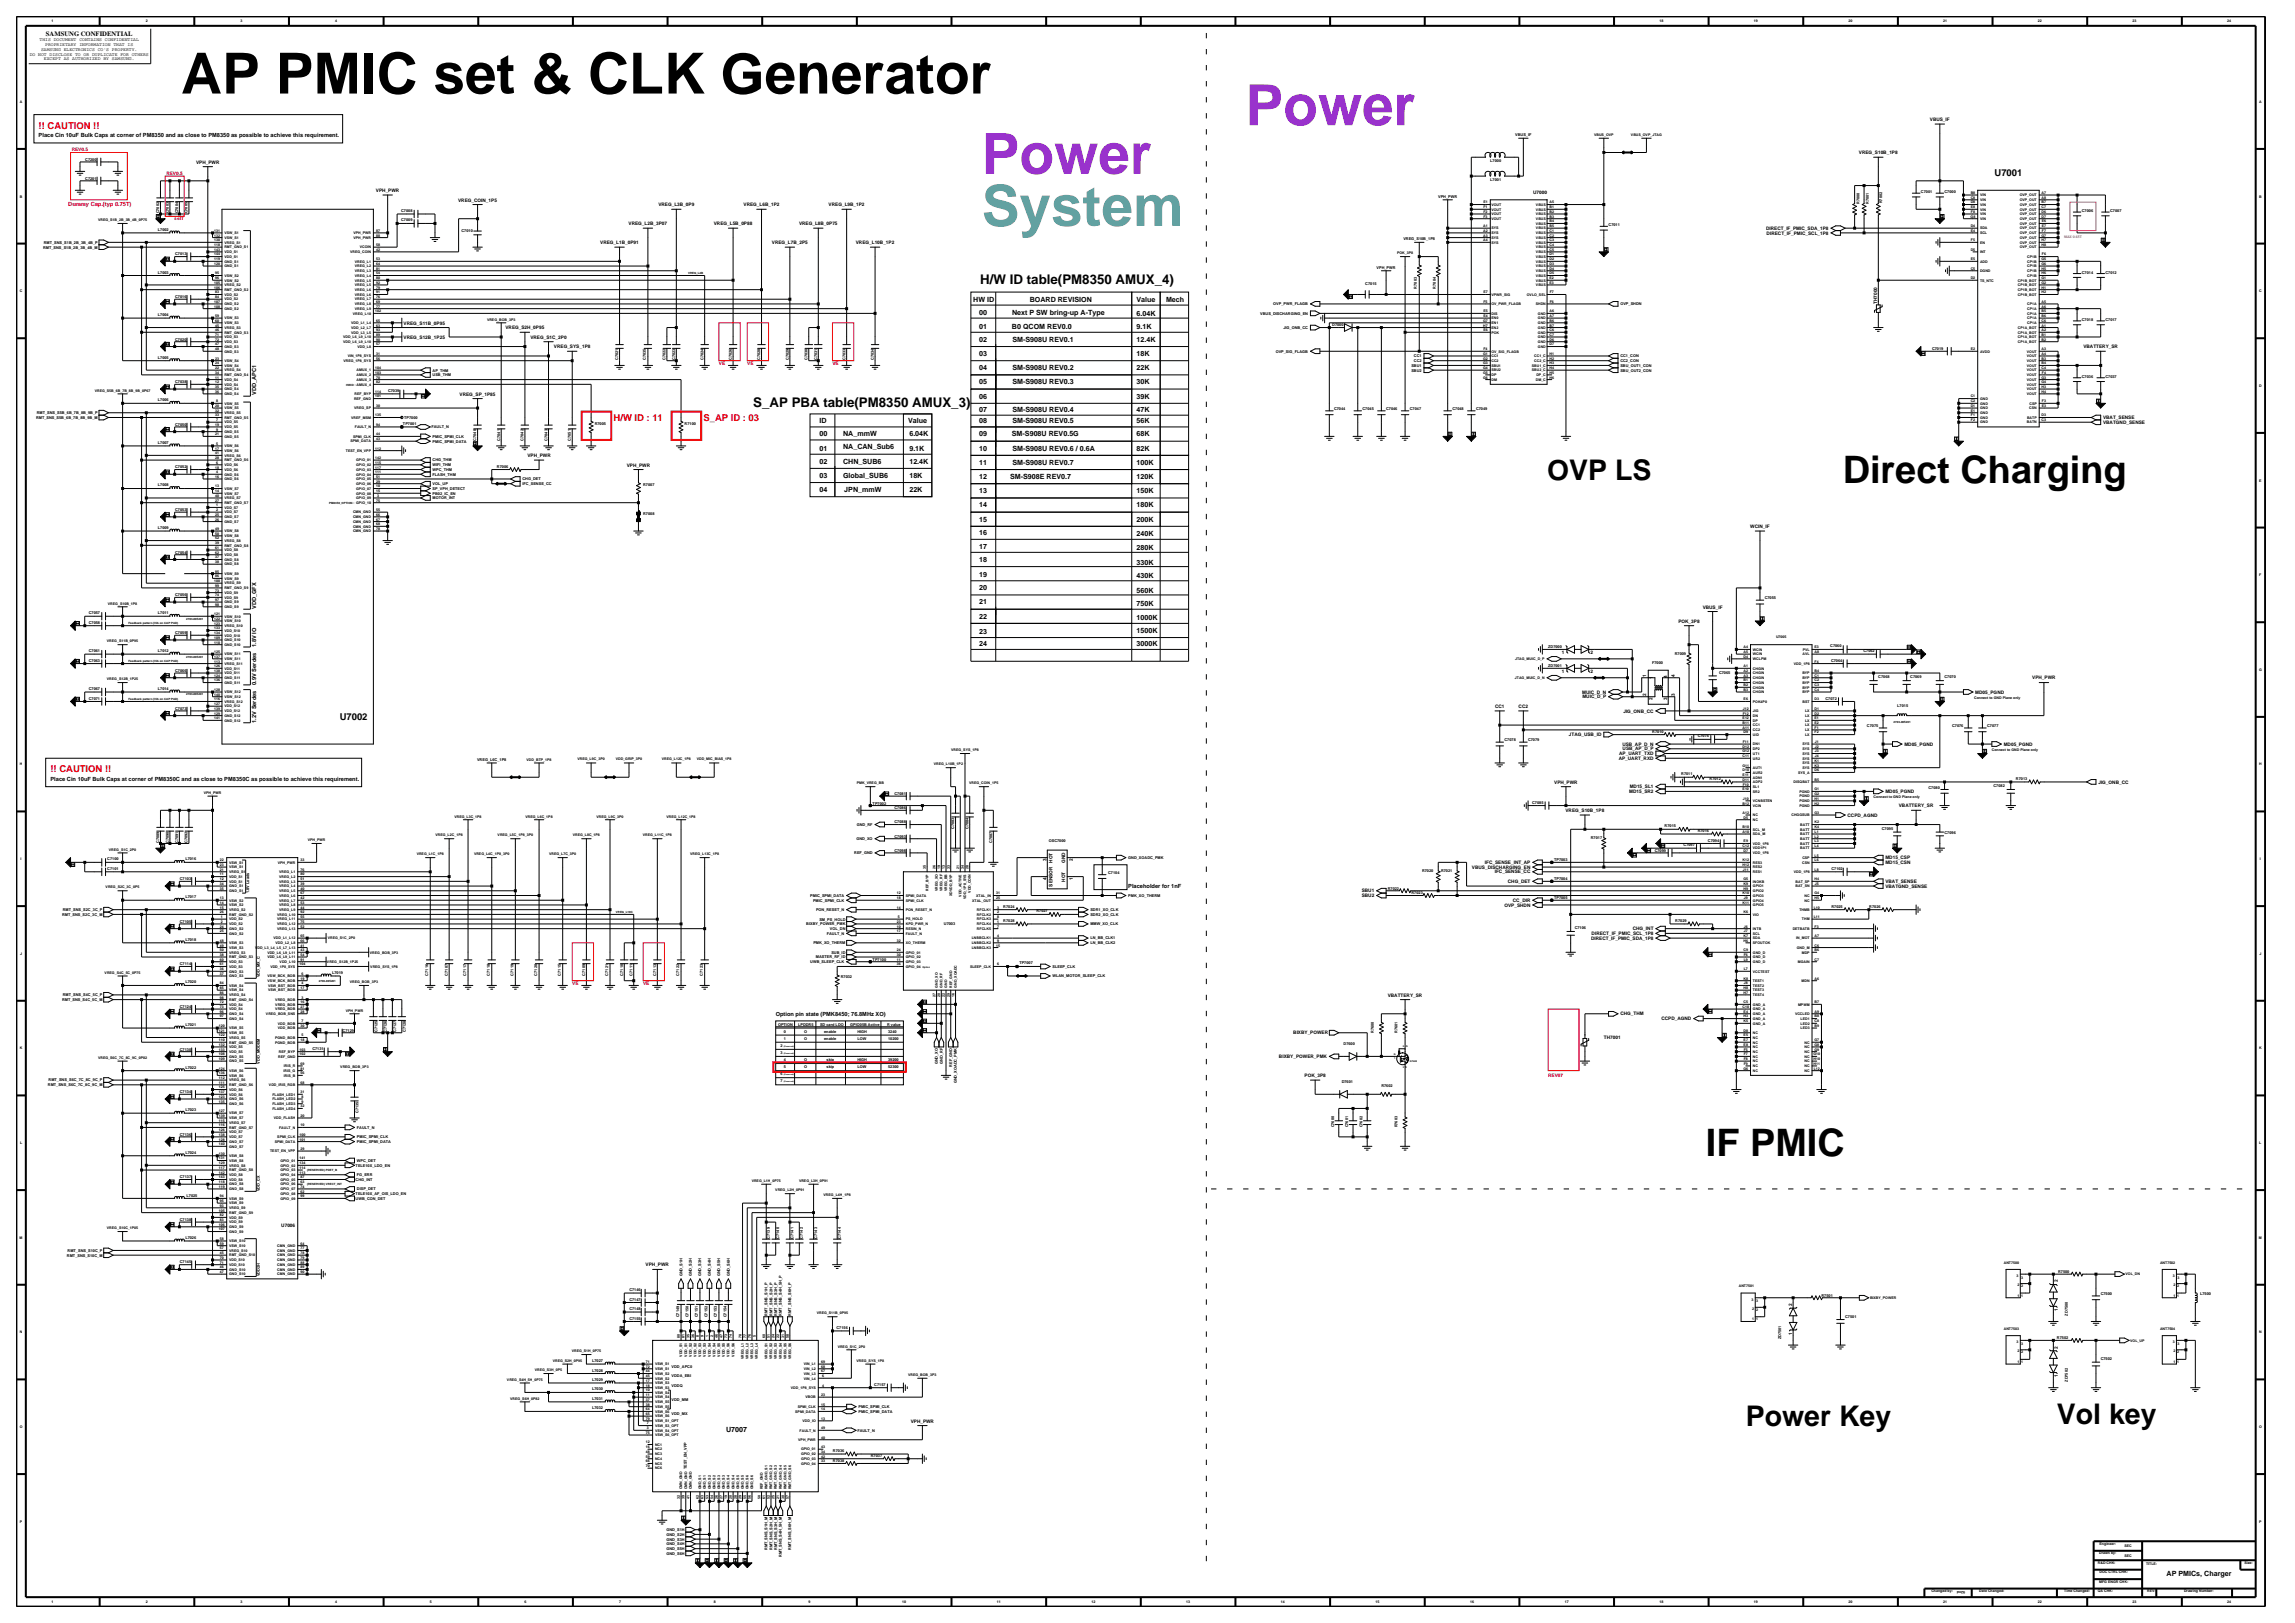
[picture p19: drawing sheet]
<svg xmlns="http://www.w3.org/2000/svg" width="420mm" height="297mm" viewBox="0 0 420 297" stroke-linecap="round" stroke-linejoin="round" font-family="sans-serif">
<defs><g id="words">
<text font-size="10.4" x="33.1" y="17.1">AP PMIC set &amp; CLK Generator</text>
<g font-size="10.4" fill="#9932cc">
<text x="227.9" y="22.9">Power</text>
<text x="179.6" y="31.8">Power</text>
</g>
<text font-size="10.4" fill="#5f9f9f" x="179.6" y="41.3">System</text>
<g font-size="6.9">
<text x="337.2" y="88.4">Direct Charging</text>
<text x="312.2" y="211.6">IF PMIC</text>
</g>
<g font-size="5.2">
<text x="283.1" y="87.9">OVP LS</text>
<text x="319.5" y="260.9">Power Key</text>
<text x="376.4" y="260.6">Vol key</text>
</g>
<g font-size="2.4">
<text x="179.4" y="51.9">H/W ID table(PM8350 AMUX_4)</text>
<text x="137.8" y="74.5">S_AP PBA table(PM8350 AMUX_3)</text>
</g>
<g font-size="1.7" fill="#f00">
<text x="7.1" y="23.6">!! CAUTION !!</text>
<text x="112.3" y="77">H/W ID : 11</text>
<text x="128.7" y="77">S_AP ID : 03</text>
<text x="9.2" y="141.3">!! CAUTION !!</text>
</g>
<g font-size="1.7">
<text x="365" y="32.2">U7001</text>
<text x="62.2" y="131.8">U7002</text>
</g>
<g font-size="1.3">
<text x="178.1" y="55.2">HW ID</text>
<text x="179.2" y="57.6">00</text>
<text x="185.2" y="57.6">Next P SW bring-up A-Type</text>
<text x="188.4" y="55.2">BOARD REVISION</text>
<text x="208" y="57.8">6.04K</text>
<text x="208" y="55.2">Value</text>
<text x="213.4" y="55.2">Mech</text>
<text x="179.2" y="62.5">02</text>
<text x="179.2" y="60.1">01</text>
<text x="179.2" y="65.1">03</text>
<text x="185.2" y="60.1">B0 QCOM REV0.0</text>
<text x="185.3" y="62.5">SM-S908U REV0.1</text>
<text x="208" y="65.1">18K</text>
<text x="208" y="62.5">12.4K</text>
<text x="208" y="60.1">9.1K</text>
<text x="179.2" y="67.7">04</text>
<text x="179.2" y="70.3">05</text>
<text x="185.3" y="70.3">SM-S908U REV0.3</text>
<text x="185.3" y="67.7">SM-S908U REV0.2</text>
<text x="208" y="70.3">30K</text>
<text x="208" y="67.7">22K</text>
<text x="150" y="77.5">ID</text>
<text x="166.2" y="77.5">Value</text>
<text x="179.2" y="75.3">07</text>
<text x="179.2" y="72.9">06</text>
<text x="179.2" y="77.5">08</text>
<text x="185.3" y="77.5">SM-S908U REV0.5</text>
<text x="185.3" y="75.3">SM-S908U REV0.4</text>
<text x="208" y="72.9">39K</text>
<text x="208" y="77.5">56K</text>
<text x="208" y="75.3">47K</text>
<text x="150" y="79.9">00</text>
<text x="150" y="82.5">01</text>
<text x="154.3" y="82.2">NA_CAN_Sub6</text>
<text x="154.3" y="79.9">NA_mmW</text>
<text x="166.4" y="82.5">9.1K</text>
<text x="166.4" y="79.9">6.04K</text>
<text x="179.2" y="79.9">09</text>
<text x="179.2" y="82.5">10</text>
<text x="185.2" y="79.9">SM-S908U REV0.5G</text>
<text x="185.3" y="82.5">SM-S908U REV0.6 / 0.6A</text>
<text x="208" y="82.5">82K</text>
<text x="208" y="79.9">68K</text>
<text x="150" y="84.8">02</text>
<text x="150" y="87.4">03</text>
<text x="154.3" y="87.4">Global_SUB6</text>
<text x="154.3" y="84.8">CHN_SUB6</text>
<text x="166.4" y="84.8">12.4K</text>
<text x="166.4" y="87.4">18K</text>
<text x="179.2" y="85.1">11</text>
<text x="179.2" y="87.6">12</text>
<text x="184.9" y="87.6">SM-S908E REV0.7</text>
<text x="185.3" y="85.1">SM-S908U REV0.7</text>
<text x="208" y="87.6">120K</text>
<text x="208" y="85.1">100K</text>
<text x="150" y="90">04</text>
<text x="154.5" y="90">JPN_mmW</text>
<text x="166.4" y="90">22K</text>
<text x="179.2" y="90.3">13</text>
<text x="179.2" y="95.4">15</text>
<text x="179.2" y="92.9">14</text>
<text x="208" y="95.4">200K</text>
<text x="208" y="92.9">180K</text>
<text x="208" y="90.3">150K</text>
<text x="179.2" y="97.8">16</text>
<text x="179.2" y="100.4">17</text>
<text x="208" y="98.1">240K</text>
<text x="208" y="100.6">280K</text>
<text x="179.2" y="105.6">19</text>
<text x="179.2" y="102.8">18</text>
<text x="208" y="103.5">330K</text>
<text x="208" y="105.8">430K</text>
<text x="179.2" y="108">20</text>
<text x="179.2" y="110.6">21</text>
<text x="179.2" y="113.2">22</text>
<text x="208" y="110.8">750K</text>
<text x="208" y="113.4">1000K</text>
<text x="208" y="108.4">560K</text>
<text x="179.2" y="116">23</text>
<text x="179.2" y="118.2">24</text>
<text x="208" y="115.8">1500K</text>
<text x="208" y="118.2">3000K</text>
<text x="132.9" y="262">U7007</text>
<text x="396.5" y="288.4">AP PMICs, Charger</text>
</g>
<text font-size="1.2" x="8.4" y="6.5">SAMSUNG CONFIDENTIAL</text>
<g font-size="1">
<text x="7.1" y="25.1">Place Cin 10uF Bulk Caps at corner of PM8350 and as close to PM8350 as possible to achieve this requirement.</text>
<text x="46.9" y="72.3" transform="rotate(-90 46.9 72.3)">VDD_APC1</text>
<text x="46.9" y="111.5" transform="rotate(-90 46.9 111.5)">VDD_GFX</text>
<text x="46.9" y="118.4" transform="rotate(-90 46.9 118.4)">1.8V IO</text>
<text x="46.9" y="125.3" transform="rotate(-90 46.9 125.3)">0.9V Serdes</text>
<text x="46.9" y="132.3" transform="rotate(-90 46.9 132.3)">1.2V Serdes</text>
<text x="9.2" y="142.9">Place Cin 10uF Bulk Caps at corner of PM8350C and as close to PM8350C as possible to achieve this requirement.</text>
<text x="206.5" y="162.6">Placeholder for 1nF</text>
<text x="142" y="185.9">Option pin state (PMK8450; 76.8MHz XO)</text>
</g>
<text font-size="1" fill="#f00" x="12.5" y="37.6">Dummy Cap.(typ 0.75T)</text>
<g font-size=".9">
<text x="5.4" y="10.2">DO NOT DISCLOSE TO OR DUPLICATE FOR OTHERS</text>
<text x="7.3" y="7.6">THIS DOCUMENT CONTAINS CONFIDENTIAL</text>
<text x="7.5" y="9.3">SAMSUNG ELECTRONICS CO'S PROPERTY.</text>
<text x="8" y="11">EXCEPT AS AUTHORIZED BY SAMSUNG.</text>
<text x="8.3" y="8.4">PROPRIETARY INFORMATION THAT IS</text>
<text x="353.2" y="22.1">VBUS_IF</text>
<text x="35.9" y="29.9">VPH_PWR</text>
<text x="340.2" y="28.2">VREG_S10B_1P8</text>
<text x="68.8" y="35.1">VPH_PWR</text>
<text x="280.6" y="35.5">U7000</text>
<text x="83.8" y="36.9">VREG_COIN_1P5</text>
<text x="115" y="41.2">VREG_L2B_3P07</text>
<text x="120.5" y="37.7">VREG_L3B_0P9</text>
<text x="130.6" y="41.2">VREG_L5B_0P88</text>
<text x="136.1" y="37.7">VREG_L6B_1P2</text>
<text x="146.2" y="41.2">VREG_L8B_0P75</text>
<text x="151.6" y="37.7">VREG_L9B_1P2</text>
<text x="109.9" y="44.7">VREG_L1B_0P91</text>
<text x="141.3" y="44.7">VREG_L7B_2P5</text>
<text x="156.6" y="44.7">VREG_L10B_1P2</text>
<text x="323.2" y="42.1">DIRECT_IF_PMIC_SDA_1P8</text>
<text x="323.3" y="42.9">DIRECT_IF_PMIC_SCL_1P8</text>
<text x="73.9" y="59.4">VREG_S11B_0P95</text>
<text x="343.5" y="55.6" transform="rotate(-90 343.5 55.6)">TH7000</text>
<text x="73.9" y="62">VREG_S12B_1P25</text>
<text x="92.5" y="60.2">VREG_S2H_0P95</text>
<text x="97.1" y="62">VREG_S1C_2P0</text>
<text x="101.4" y="63.7">VREG_SYS_1P8</text>
<text x="381.3" y="63.7">VBATTERY_SR</text>
<text x="84.1" y="72.4">VREG_SP_1P85</text>
<text x="384.9" y="76.7">VBAT_SENSE</text>
<text x="384.9" y="77.6">VBATGND_SENSE</text>
<text x="96.5" y="83.6">VPH_PWR</text>
<text x="114.7" y="85.4">VPH_PWR</text>
<text x="320.3" y="96.6">WCIN_IF</text>
<text x="307.2" y="113.9">POK_3P8</text>
<text x="311.6" y="111.3">VBUS_IF</text>
<text x="285.8" y="119.7">1</text>
<text x="291.1" y="119.7">2</text>
<text x="285.8" y="123.2">1</text>
<text x="291.1" y="123.2">2</text>
<text x="301.2" y="123.9" transform="rotate(-90 301.2 123.9)">1</text>
<text x="302.5" y="124.2" transform="rotate(-90 302.5 124.2)">1</text>
<text x="305.1" y="124" transform="rotate(-90 305.1 124)">4</text>
<text x="306.5" y="123.9" transform="rotate(-90 306.5 123.9)">4</text>
<text x="371.9" y="124.3">VPH_PWR</text>
<text x="273.6" y="129.5">CC1</text>
<text x="277.9" y="129.5">CC2</text>
<text x="289.5" y="126.9">MUIC_D_N</text>
<text x="289.6" y="127.8">MUIC_D_P</text>
<text x="297.1" y="130.4">JIG_ONB_CC</text>
<text x="301.2" y="127.3" transform="rotate(-90 301.2 127.3)">2</text>
<text x="302.4" y="128.1" transform="rotate(-90 302.4 128.1)">2</text>
<text x="305.1" y="128.2" transform="rotate(-90 305.1 128.2)">3</text>
<text x="306.5" y="127.3" transform="rotate(-90 306.5 127.3)">3</text>
<text x="361.5" y="126.9">MD05_PGND</text>
<text x="287.1" y="134.7">JTAG_USB_ID</text>
<text x="296.9" y="136.5">USB_AP_D_N</text>
<text x="296.9" y="137.3">USB_AP_D_P</text>
<text x="348.5" y="136.5">MD05_PGND</text>
<text x="366.7" y="136.5">MD05_PGND</text>
<text x="284.4" y="143.4">VPH_PWR</text>
<text x="296.2" y="139.1">AP_UART_RXD</text>
<text x="296.3" y="138.2">AP_UART_TXD</text>
<text x="384" y="143.4">JIG_ONB_CC</text>
<text x="286.5" y="148.6">VREG_S10B_1P8</text>
<text x="298.1" y="145.1">MD15_SR2</text>
<text x="298.2" y="144.3">MD15_SL1</text>
<text x="338.1" y="149.4">CCPD_AGND</text>
<text x="345" y="145.1">MD05_PGND</text>
<text x="347.5" y="147.7">VBATTERY_SR</text>
<text x="191.5" y="161" transform="rotate(-90 191.5 161)">4</text>
<text x="191.5" y="157.6" transform="rotate(-90 191.5 157.6)">3</text>
<text x="192.6" y="157.8" transform="rotate(-90 192.6 157.8)">HOT</text>
<text x="195" y="161.3" transform="rotate(-90 195 161.3)">HOT</text>
<text x="195" y="157.9" transform="rotate(-90 195 157.9)">GND</text>
<text x="196.3" y="161" transform="rotate(-90 196.3 161)">1</text>
<text x="196.3" y="157.6" transform="rotate(-90 196.3 157.6)">2</text>
<text x="269.4" y="159">VBUS_DISCHARGING_EN</text>
<text x="271.7" y="158.1">IFC_SENSE_INT_AP</text>
<text x="273.6" y="159.8">IFC_SENSE_CC</text>
<text x="276" y="161.6">CHG_DET</text>
<text x="345" y="158.1">MD15_CSN</text>
<text x="345" y="161.6">VBAT_SENSE</text>
<text x="345" y="157.2">MD15_CSP</text>
<text x="192.6" y="162.2" transform="rotate(-90 192.6 162.2)">SENSOR</text>
<text x="249.2" y="163.3">SBU1</text>
<text x="249.2" y="164.2">SBU2</text>
<text x="275.3" y="165.9">OVP_SHDN</text>
<text x="276.9" y="165">CC_DIR</text>
<text x="345" y="162.4">VBATGND_SENSE</text>
<text x="291.2" y="172">DIRECT_IF_PMIC_SDA_1P8</text>
<text x="291.3" y="171.1">DIRECT_IF_PMIC_SCL_1P8</text>
<text x="298.8" y="170.2">CHG_INT</text>
<text x="254" y="182.4">VBATTERY_SR</text>
<text x="296.5" y="185.8">CHG_THM</text>
<text x="236.7" y="189.3">BIXBY_POWER</text>
<text x="293.5" y="190.1">TH7001</text>
<text x="304.1" y="186.7">CCPD_AGND</text>
<text x="234.1" y="193.6">BIXBY_POWER_PMK</text>
<text x="238.7" y="197.1">POK_3P8</text>
<text x="51.5" y="224.6">U7006</text>
<text x="118.2" y="231.7">VPH_PWR</text>
<text x="328" y="239" transform="rotate(-90 328 239)">2</text>
<text x="376.6" y="239.9" transform="rotate(-90 376.6 239.9)">1</text>
<text x="376.6" y="234.7" transform="rotate(-90 376.6 234.7)">2</text>
<text x="328" y="244.2" transform="rotate(-90 328 244.2)">1</text>
<text x="376.6" y="246.8" transform="rotate(-90 376.6 246.8)">2</text>
<text x="376.6" y="252" transform="rotate(-90 376.6 252)">1</text>
<text x="166.7" y="260.3">VPH_PWR</text>
</g>
<g font-size=".9" fill="#f00">
<text x="13.1" y="27.7">REV0.5</text>
<text x="30.4" y="32">REV0.5</text>
<text x="131.6" y="66.9">VE</text>
<text x="136.8" y="66.9">VE</text>
<text x="152.3" y="66.9">VE</text>
<text x="104.7" y="180.3">VE</text>
<text x="117.7" y="180.3">VE</text>
<text x="283.3" y="197">REV07</text>
</g>
<g font-size=".7">
<text x="9.4" y="4.1">1</text>
<text x="26.7" y="4.1">2</text>
<text x="44" y="4.1">3</text>
<text x="61.4" y="4.1">4</text>
<text x="303.7" y="4.1">18</text>
<text x="321" y="4.1">19</text>
<text x="338.3" y="4.1">20</text>
<text x="355.6" y="4.1">21</text>
<text x="372.9" y="4.1">22</text>
<text x="390.3" y="4.1">23</text>
<text x="407.6" y="4.1">24</text>
<text x="3.6" y="18.8">A</text>
<text x="413.4" y="18.8">A</text>
<text x="15.6" y="29.4">C7200</text>
<text x="272.7" y="29.7">L7000</text>
<text x="277.3" y="24.9">VBUS_IF</text>
<text x="291.7" y="24.9">VBUS_OVP</text>
<text x="298.5" y="24.9">VBUS_OVP_JTAG</text>
<text x="15.6" y="32.9">C7201</text>
<text x="272.7" y="33.1">L7001</text>
<text x="351.5" y="35.3">C7001</text>
<text x="355.9" y="35.3">C7000</text>
<text x="360.7" y="35.5">B8</text>
<text x="362.4" y="35.9">VIN</text>
<text x="369.6" y="35.9">OVP_OUT</text>
<text x="373.6" y="35.5">A7</text>
<text x="3.6" y="36.1">B</text>
<text x="18" y="40.5">VREG_S1B_2B_3B_4B_0P75</text>
<text x="29.2" y="39.1" transform="rotate(-90 29.2 39.1)">C7002</text>
<text x="30.9" y="39.1" transform="rotate(-90 30.9 39.1)">C7003</text>
<text x="32.6" y="39.1" transform="rotate(-90 32.6 39.1)">C7004</text>
<text x="34.3" y="39.1" transform="rotate(-90 34.3 39.1)">C7005</text>
<text x="73.4" y="38.8">C7008</text>
<text x="73.4" y="40.5">C7009</text>
<text x="263.2" y="36.2">VPH_PWR</text>
<text x="271.5" y="41.6">A1</text>
<text x="271.5" y="37.2">E1</text>
<text x="271.5" y="38.1">F1</text>
<text x="271.5" y="39">F2</text>
<text x="271.5" y="39.8">F3</text>
<text x="272.9" y="38.5">VOUT</text>
<text x="272.9" y="39.4">VOUT</text>
<text x="272.9" y="40.3">VOUT</text>
<text x="272.9" y="37.7">VOUT</text>
<text x="272.9" y="42">SYS</text>
<text x="281.1" y="38.5">VBUS</text>
<text x="281.1" y="39.4">VBUS</text>
<text x="281.1" y="40.3">VBUS</text>
<text x="281.1" y="41.1">VBUS</text>
<text x="281.1" y="42">VBUS</text>
<text x="281.1" y="37.7">VBUS</text>
<text x="283.6" y="38.1">B1</text>
<text x="283.6" y="39">B2</text>
<text x="283.6" y="39.8">B3</text>
<text x="283.6" y="40.7">B4</text>
<text x="283.6" y="41.6">B5</text>
<text x="283.6" y="37.2">A5</text>
<text x="294.4" y="41.4">C7011</text>
<text x="340.3" y="37.3" transform="rotate(-90 340.3 37.3)">R7000</text>
<text x="342" y="37.3" transform="rotate(-90 342 37.3)">R7001</text>
<text x="344.5" y="37.2" transform="rotate(-90 344.5 37.2)">R7002</text>
<text x="360.6" y="39.8">G8</text>
<text x="360.7" y="37.2">D8</text>
<text x="360.7" y="36.4">C8</text>
<text x="360.7" y="41.6">D4</text>
<text x="360.7" y="38.1">E8</text>
<text x="360.7" y="39">F8</text>
<text x="362.4" y="40.3">VIN</text>
<text x="362.4" y="39.4">VIN</text>
<text x="362.4" y="38.5">VIN</text>
<text x="362.4" y="37.7">VIN</text>
<text x="362.4" y="36.8">VIN</text>
<text x="362.4" y="42">SDA</text>
<text x="369.6" y="41.1">OVP_OUT</text>
<text x="369.6" y="42">OVP_OUT</text>
<text x="369.6" y="39.4">OVP_OUT</text>
<text x="369.6" y="40.3">OVP_OUT</text>
<text x="369.6" y="38.5">OVP_OUT</text>
<text x="369.6" y="37.7">OVP_OUT</text>
<text x="369.6" y="36.8">OVP_OUT</text>
<text x="373.6" y="39">D6</text>
<text x="373.6" y="39.8">D7</text>
<text x="373.6" y="38.1">C7</text>
<text x="373.6" y="37.2">B7</text>
<text x="373.6" y="36.4">A8</text>
<text x="373.7" y="40.7">E6</text>
<text x="373.7" y="41.6">E7</text>
<text x="381" y="38.8">C7006</text>
<text x="386.2" y="38.8">C7007</text>
<text x="413.4" y="36.1">B</text>
<text x="7.9" y="45.5">RMT_SNS_S1B_2B_3B_4B_M</text>
<text x="8" y="44.6">RMT_SNS_S1B_2B_3B_4B_P</text>
<text x="28.9" y="42.3">L7002</text>
<text x="32.1" y="46.7">C7013</text>
<text x="39.2" y="45.9">143</text>
<text x="39.2" y="46.7">144</text>
<text x="39.2" y="43.3">132</text>
<text x="39.2" y="44.2">130</text>
<text x="39.2" y="42.4">131</text>
<text x="39.2" y="47.6">119</text>
<text x="39.2" y="45">118</text>
<text x="41.1" y="46.3">VDD_S1</text>
<text x="41.1" y="47.2">VDD_S1</text>
<text x="41.1" y="44.6">VREG_S1</text>
<text x="41.1" y="42.8">VSW_S1</text>
<text x="41.1" y="43.7">VSW_S1</text>
<text x="41.1" y="45.5">RMT_GND_S1</text>
<text x="64.1" y="46.3">VREG_COIN</text>
<text x="64.7" y="42.8">VPH_PWR</text>
<text x="64.7" y="43.7">VPH_PWR</text>
<text x="65.8" y="45.5">VCOIN</text>
<text x="68.9" y="42.4">87</text>
<text x="68.9" y="43.3">88</text>
<text x="68.9" y="45">58</text>
<text x="68.9" y="47.6">53</text>
<text x="68.9" y="45.9">42</text>
<text x="84.5" y="42.4">C7010</text>
<text x="255.7" y="46.5">POK_3P8</text>
<text x="256.8" y="44">VREG_S10B_1P8</text>
<text x="271.5" y="42.4">A2</text>
<text x="271.5" y="43.3">A3</text>
<text x="271.5" y="44.2">A4</text>
<text x="272.9" y="42.8">SYS</text>
<text x="272.9" y="43.7">SYS</text>
<text x="272.9" y="44.6">SYS</text>
<text x="281.1" y="43.7">VBUS</text>
<text x="281.1" y="44.6">VBUS</text>
<text x="281.1" y="45.5">VBUS</text>
<text x="281.1" y="46.3">VBUS</text>
<text x="281.1" y="47.2">VBUS</text>
<text x="281.1" y="42.8">VBUS</text>
<text x="283.6" y="43.3">C2</text>
<text x="283.6" y="44.2">C3</text>
<text x="283.6" y="45">C4</text>
<text x="283.6" y="45.9">C5</text>
<text x="283.6" y="46.7">D1</text>
<text x="283.6" y="47.6">D2</text>
<text x="283.6" y="42.4">C1</text>
<text x="360.7" y="45.9">D5</text>
<text x="360.7" y="47.6">E5</text>
<text x="360.7" y="42.4">E4</text>
<text x="360.7" y="44.2">F5</text>
<text x="362.4" y="44.6">EN</text>
<text x="362.4" y="46.3">INT</text>
<text x="362.4" y="42.8">SCL</text>
<text x="369.6" y="44.6">OVP_OUT</text>
<text x="369.6" y="45.5">OVP_OUT</text>
<text x="369.6" y="43.7">OVP_OUT</text>
<text x="369.6" y="42.8">OVP_OUT</text>
<text x="371" y="47.2">CP1B</text>
<text x="373.6" y="47.6">G5</text>
<text x="373.6" y="43.3">G7</text>
<text x="373.6" y="44.2">H7</text>
<text x="373.6" y="45">H8</text>
<text x="373.7" y="46.7">F6</text>
<text x="373.7" y="42.4">F7</text>
<text x="3.6" y="53.5">C</text>
<text x="28.9" y="50.1">L7003</text>
<text x="39.2" y="48.5">120</text>
<text x="39.2" y="52">105</text>
<text x="39.2" y="52.8">106</text>
<text x="39.4" y="50.2">95</text>
<text x="39.4" y="51.1">96</text>
<text x="39.4" y="53.7">83</text>
<text x="41.1" y="50.6">VSW_S2</text>
<text x="41.1" y="51.5">VSW_S2</text>
<text x="41.1" y="48.1">GND_S1</text>
<text x="41.1" y="48.9">GND_S1</text>
<text x="41.1" y="52.4">VREG_S2</text>
<text x="41.1" y="53.2">RMT_GND_S2</text>
<text x="64.9" y="52.4">VREG_L5</text>
<text x="64.9" y="53.2">VREG_L6</text>
<text x="64.9" y="51.5">VREG_L5</text>
<text x="64.9" y="49.8">VREG_L3</text>
<text x="64.9" y="48.9">VREG_L2</text>
<text x="64.9" y="50.6">VREG_L4</text>
<text x="64.9" y="48.1">VREG_L1</text>
<text x="68.9" y="53.7">91</text>
<text x="68.9" y="52">92</text>
<text x="68.9" y="52.8">79</text>
<text x="68.9" y="51.1">80</text>
<text x="68.9" y="49.3">81</text>
<text x="68.9" y="48.5">64</text>
<text x="68.9" y="50.2">54</text>
<text x="249.9" y="52.1">C7015</text>
<text x="251.9" y="49.1">VPH_PWR</text>
<text x="259.3" y="52.8" transform="rotate(-90 259.3 52.8)">R7003</text>
<text x="262.8" y="52.8" transform="rotate(-90 262.8 52.8)">R7004</text>
<text x="271.5" y="53.7">E7</text>
<text x="281.1" y="48.9">VBUS</text>
<text x="281.1" y="49.8">VBUS</text>
<text x="281.1" y="50.6">VBUS</text>
<text x="281.1" y="51.5">VBUS</text>
<text x="281.1" y="52.4">VBUS</text>
<text x="281.1" y="48.1">VBUS</text>
<text x="283.6" y="48.5">D3</text>
<text x="283.6" y="49.3">D4</text>
<text x="283.6" y="50.2">D5</text>
<text x="283.6" y="51.1">E2</text>
<text x="283.6" y="52">E3</text>
<text x="283.6" y="53.7">F7</text>
<text x="360.7" y="49.3">C5</text>
<text x="360.7" y="51.1">D2</text>
<text x="362.4" y="48.1">ADD</text>
<text x="362.4" y="49.8">DGND</text>
<text x="362.4" y="51.5">TS_NTC</text>
<text x="369.3" y="53.2">CP1B_BOT</text>
<text x="369.3" y="51.5">CP1B_BOT</text>
<text x="369.3" y="52.4">CP1B_BOT</text>
<text x="371" y="49.8">CP1B</text>
<text x="371" y="50.6">CP1B</text>
<text x="371" y="48.1">CP1B</text>
<text x="371" y="48.9">CP1B</text>
<text x="373.6" y="48.5">G6</text>
<text x="373.6" y="51.1">G1</text>
<text x="373.6" y="52">G2</text>
<text x="373.6" y="49.3">H5</text>
<text x="373.6" y="50.2">H6</text>
<text x="373.6" y="52.8">H1</text>
<text x="373.6" y="53.7">H2</text>
<text x="381" y="50.1">C7014</text>
<text x="385.3" y="50.1">C7012</text>
<text x="413.4" y="53.5">C</text>
<text x="28.9" y="57.9">L7004</text>
<text x="32.1" y="54.5">C7016</text>
<text x="39.2" y="55.4">107</text>
<text x="39.2" y="56.3">108</text>
<text x="39.4" y="54.5">84</text>
<text x="39.4" y="58">59</text>
<text x="39.4" y="58.9">60</text>
<text x="39.4" y="59.7">45</text>
<text x="41.1" y="54.1">VDD_S2</text>
<text x="41.1" y="55">VDD_S2</text>
<text x="41.1" y="58.4">VSW_S3</text>
<text x="41.1" y="59.3">VSW_S3</text>
<text x="41.1" y="55.8">GND_S2</text>
<text x="41.1" y="56.7">GND_S2</text>
<text x="64.3" y="59.3">VDD_L1_L4</text>
<text x="64.6" y="57.6">VREG_L10</text>
<text x="64.9" y="54.1">VREG_L6</text>
<text x="64.9" y="55">VREG_L7</text>
<text x="64.9" y="56.7">VREG_L9</text>
<text x="64.9" y="55.8">VREG_L8</text>
<text x="68.7" y="57.1">102</text>
<text x="68.9" y="54.5">76</text>
<text x="68.9" y="56.3">77</text>
<text x="68.9" y="55.4">69</text>
<text x="68.9" y="59.7">63</text>
<text x="68.9" y="58.9">65</text>
<text x="89.1" y="58.7">VREG_BOB_3P3</text>
<text x="230.6" y="57.6">VBUS_DISCHARGING_EN</text>
<text x="233" y="55.9">OVP_PWR_FLAGB</text>
<text x="243.8" y="59.7">D7000</text>
<text x="271.4" y="58.9">G7</text>
<text x="271.5" y="59.7">H7</text>
<text x="271.5" y="58">E4</text>
<text x="271.5" y="57.1">E5</text>
<text x="271.5" y="55.4">F5</text>
<text x="272.9" y="59.3">EN1</text>
<text x="272.9" y="55.8">OV_PWR_FLAGB</text>
<text x="272.9" y="58.4">EN0</text>
<text x="272.9" y="57.6">DIS</text>
<text x="272.9" y="54.1">VPWR_SIG</text>
<text x="279.4" y="54.1">OVLO_SEL</text>
<text x="281.1" y="55.8">SHDN</text>
<text x="281.5" y="59.3">GND</text>
<text x="281.5" y="57.6">GND</text>
<text x="281.5" y="58.4">GND</text>
<text x="283.6" y="58.9">B6</text>
<text x="283.6" y="59.7">B7</text>
<text x="283.6" y="57.1">A6</text>
<text x="283.6" y="58">A7</text>
<text x="283.6" y="55.4">F6</text>
<text x="296.5" y="55.9">OVP_SHDN</text>
<text x="369.3" y="54.1">CP1B_BOT</text>
<text x="371" y="59.3">CP1A</text>
<text x="371" y="57.6">CP1A</text>
<text x="371" y="58.4">CP1A</text>
<text x="371" y="55.8">CP1A</text>
<text x="371" y="56.7">CP1A</text>
<text x="373.6" y="58.9">C6</text>
<text x="373.6" y="57.1">B5</text>
<text x="373.6" y="58">B6</text>
<text x="373.6" y="55.4">A5</text>
<text x="373.6" y="56.3">A6</text>
<text x="373.6" y="59.7">A1</text>
<text x="381" y="58.7">C7018</text>
<text x="385.3" y="58.7">C7017</text>
<text x="28.9" y="65.6">L7005</text>
<text x="32.1" y="62.3">C7020</text>
<text x="39.4" y="61.5">71</text>
<text x="39.4" y="62.3">72</text>
<text x="39.4" y="63.2">47</text>
<text x="39.4" y="64.1">48</text>
<text x="39.4" y="60.6">46</text>
<text x="39.4" y="65.8">23</text>
<text x="41.1" y="61.9">VDD_S3</text>
<text x="41.1" y="62.8">VDD_S3</text>
<text x="41.1" y="63.6">GND_S3</text>
<text x="41.1" y="64.5">GND_S3</text>
<text x="41.1" y="60.2">VREG_S3</text>
<text x="41.1" y="61">RMT_GND_S3</text>
<text x="62.8" y="62.8">VDD_L6_L9_L10</text>
<text x="62.8" y="61.9">VDD_L6_L9_L10</text>
<text x="63.6" y="65.4">VIN_1P8_SYS</text>
<text x="64.3" y="61">VDD_L3_L5</text>
<text x="64.3" y="60.2">VDD_L2_L7</text>
<text x="65.4" y="63.6">VDD_L8</text>
<text x="68.9" y="62.3">90</text>
<text x="68.9" y="60.6">93</text>
<text x="68.9" y="61.5">89</text>
<text x="68.9" y="65.8">56</text>
<text x="68.9" y="63.2">57</text>
<text x="68.9" y="64.9">31</text>
<text x="113.2" y="65.9" transform="rotate(-90 113.2 65.9)">C7021</text>
<text x="118.2" y="65.9" transform="rotate(-90 118.2 65.9)">C7035</text>
<text x="121.8" y="65.9" transform="rotate(-90 121.8 65.9)">C7022</text>
<text x="123.5" y="65.9" transform="rotate(-90 123.5 65.9)">C7023</text>
<text x="128.7" y="65.9" transform="rotate(-90 128.7 65.9)">C7024</text>
<text x="133.9" y="65.9" transform="rotate(-90 133.9 65.9)">C7026</text>
<text x="139.1" y="65.9" transform="rotate(-90 139.1 65.9)">C7028</text>
<text x="144.3" y="65.9" transform="rotate(-90 144.3 65.9)">C7029</text>
<text x="147.8" y="65.9" transform="rotate(-90 147.8 65.9)">C7030</text>
<text x="149.5" y="65.9" transform="rotate(-90 149.5 65.9)">C7031</text>
<text x="154.7" y="65.9" transform="rotate(-90 154.7 65.9)">C7033</text>
<text x="159.9" y="65.9" transform="rotate(-90 159.9 65.9)">C7034</text>
<text x="233.5" y="64.5">OVP_SIG_FLAGB</text>
<text x="234.9" y="60.2">JIG_ONB_CC</text>
<text x="258.8" y="65.4">CC1</text>
<text x="271.4" y="64.9">G1</text>
<text x="271.4" y="65.8">G2</text>
<text x="271.5" y="60.6">E6</text>
<text x="271.5" y="64.1">F4</text>
<text x="272.9" y="60.2">EN2</text>
<text x="272.9" y="65.4">CC1</text>
<text x="272.9" y="61">POK</text>
<text x="272.9" y="64.5">OV_SIG_FLAGB</text>
<text x="280.8" y="65.4">CC1_C</text>
<text x="281.5" y="62.8">GND</text>
<text x="281.5" y="63.6">GND</text>
<text x="281.5" y="61">GND</text>
<text x="281.5" y="61.9">GND</text>
<text x="281.5" y="60.2">GND</text>
<text x="283.6" y="64.9">H1</text>
<text x="283.6" y="65.8">H2</text>
<text x="283.6" y="62.3">D6</text>
<text x="283.6" y="63.2">D7</text>
<text x="283.6" y="60.6">C6</text>
<text x="283.6" y="61.5">C7</text>
<text x="296.5" y="65.4">CC1_CON</text>
<text x="353.6" y="64">C7019</text>
<text x="360.7" y="64.1">E2</text>
<text x="362.4" y="64.5">AVDD</text>
<text x="369.3" y="61.9">CP1A_BOT</text>
<text x="369.3" y="62.8">CP1A_BOT</text>
<text x="369.3" y="60.2">CP1A_BOT</text>
<text x="369.3" y="61">CP1A_BOT</text>
<text x="370.9" y="64.5">VOUT</text>
<text x="370.9" y="65.4">VOUT</text>
<text x="373.6" y="61.5">B1</text>
<text x="373.6" y="62.3">B2</text>
<text x="373.6" y="65.8">B3</text>
<text x="373.6" y="60.6">A2</text>
<text x="373.6" y="64.1">A3</text>
<text x="373.6" y="64.9">A4</text>
<text x="17.4" y="71.7">VREG_S5B_6B_7B_8B_9B_0P67</text>
<text x="32.1" y="70.1">C7038</text>
<text x="39.4" y="68.4">34</text>
<text x="39.4" y="71">35</text>
<text x="39.4" y="71.9">36</text>
<text x="39.4" y="67.5">22</text>
<text x="39.4" y="66.7">24</text>
<text x="39.4" y="70.1">12</text>
<text x="39.4" y="69.3">11</text>
<text x="41.1" y="68.8">RMT_GND_S4</text>
<text x="41.1" y="71.4">GND_S4</text>
<text x="41.1" y="68">VREG_S4</text>
<text x="41.1" y="66.2">VSW_S4</text>
<text x="41.1" y="67.1">VSW_S4</text>
<text x="41.1" y="70.6">VDD_S4</text>
<text x="41.1" y="69.7">VDD_S4</text>
<text x="62.9" y="66.2">VREG_1P8_SYS</text>
<text x="65.3" y="70.6">AMUX_4</text>
<text x="65.3" y="69.7">AMUX_3</text>
<text x="65.3" y="68">AMUX_1</text>
<text x="65.3" y="68.8">AMUX_2</text>
<text x="68.7" y="71.9">114</text>
<text x="68.7" y="67.5">104</text>
<text x="68.7" y="68.4">103</text>
<text x="68.9" y="70.1">82</text>
<text x="68.9" y="69.3">70</text>
<text x="71" y="71.7">C7039</text>
<text x="79.2" y="68.9">USB_THM</text>
<text x="79.2" y="68">AP_THM</text>
<text x="258.3" y="67.1">SBU1</text>
<text x="258.3" y="68">SBU2</text>
<text x="258.8" y="66.3">CC2</text>
<text x="271.4" y="69.3">G6</text>
<text x="271.4" y="66.7">G3</text>
<text x="271.4" y="67.5">G4</text>
<text x="271.4" y="68.4">G5</text>
<text x="272.9" y="69.7">DM</text>
<text x="272.9" y="66.2">CC2</text>
<text x="272.9" y="67.1">SBU1</text>
<text x="272.9" y="68">SBU2</text>
<text x="272.9" y="68.8">DP</text>
<text x="280.3" y="67.1">SBU1_C</text>
<text x="280.3" y="68">SBU2_C</text>
<text x="280.8" y="66.2">CC2_C</text>
<text x="281.1" y="69.7">DM_C</text>
<text x="281.2" y="68.8">DP_C</text>
<text x="283.6" y="66.7">H3</text>
<text x="283.6" y="67.5">H4</text>
<text x="283.6" y="68.4">H5</text>
<text x="283.6" y="69.3">H6</text>
<text x="296.5" y="66.3">CC2_CON</text>
<text x="296.5" y="67.1">SBU_OUT1_CON</text>
<text x="296.5" y="68">SBU_OUT2_CON</text>
<text x="370.9" y="71.4">VOUT</text>
<text x="370.9" y="69.7">VOUT</text>
<text x="370.9" y="70.6">VOUT</text>
<text x="370.9" y="68.8">VOUT</text>
<text x="370.9" y="68">VOUT</text>
<text x="370.9" y="66.2">VOUT</text>
<text x="370.9" y="67.1">VOUT</text>
<text x="373.6" y="69.3">G3</text>
<text x="373.6" y="70.1">G4</text>
<text x="373.6" y="71">H3</text>
<text x="373.6" y="71.9">H4</text>
<text x="373.6" y="67.5">C4</text>
<text x="373.6" y="66.7">B4</text>
<text x="373.7" y="68.4">F4</text>
<text x="381" y="69.1">C7036</text>
<text x="385.3" y="69.1">C7037</text>
<text x="413.4" y="70.8">D</text>
<text x="6.6" y="76.6">RMT_SNS_S5B_6B_7B_8B_9B_M</text>
<text x="6.7" y="75.8">RMT_SNS_S5B_6B_7B_8B_9B_P</text>
<text x="28.9" y="73.4">L7006</text>
<text x="32.1" y="77.9">C7050</text>
<text x="39.4" y="75.3">32</text>
<text x="39.4" y="76.2">33</text>
<text x="39.4" y="77.9">19</text>
<text x="39.4" y="74.5">20</text>
<text x="39.6" y="73.6">8</text>
<text x="39.6" y="77.1">7</text>
<text x="41.1" y="74">VSW_S5</text>
<text x="41.1" y="77.5">VDD_S5</text>
<text x="41.1" y="75.8">VREG_S5</text>
<text x="41.1" y="76.6">RMT_GND_S5</text>
<text x="41.1" y="72.3">GND_S4</text>
<text x="41.1" y="74.9">VSW_S5</text>
<text x="64.3" y="76.6">VREF_MSM</text>
<text x="64.8" y="73.2">REF_GND</text>
<text x="64.8" y="74.9">VREG_SP</text>
<text x="64.9" y="72.3">REF_BYP</text>
<text x="68.7" y="76.2">135</text>
<text x="68.7" y="72.7">101</text>
<text x="68.9" y="77.9">94</text>
<text x="68.9" y="74.5">30</text>
<text x="73.7" y="77.7">TP7001</text>
<text x="74" y="76.6">TP7000</text>
<text x="108.8" y="77.7">R7005</text>
<text x="125.3" y="77.7">R7100</text>
<text x="244.1" y="75">C7044</text>
<text x="249.3" y="75">C7045</text>
<text x="253.7" y="75">C7046</text>
<text x="258" y="75">C7047</text>
<text x="265.8" y="75">C7048</text>
<text x="270.1" y="75">C7049</text>
<text x="360.7" y="74.5">D1</text>
<text x="360.7" y="72.7">C1</text>
<text x="360.7" y="73.6">C2</text>
<text x="360.7" y="75.3">E1</text>
<text x="360.7" y="76.2">F1</text>
<text x="360.7" y="77.1">F2</text>
<text x="362.4" y="76.6">GND</text>
<text x="362.4" y="77.5">GND</text>
<text x="362.4" y="75.8">GND</text>
<text x="362.4" y="74.9">GND</text>
<text x="362.4" y="73.2">GND</text>
<text x="362.4" y="74">GND</text>
<text x="370.9" y="72.3">VOUT</text>
<text x="370.9" y="77.5">BATN</text>
<text x="371" y="76.6">BATP</text>
<text x="371.4" y="74.9">CSN</text>
<text x="371.4" y="74">CSP</text>
<text x="373.6" y="76.2">D3</text>
<text x="373.6" y="77.1">C3</text>
<text x="373.7" y="74.5">E3</text>
<text x="373.7" y="73.6">F3</text>
<text x="28.9" y="81.2">L7007</text>
<text x="39.4" y="83.1">41</text>
<text x="39.4" y="84">28</text>
<text x="39.4" y="79.7">21</text>
<text x="39.4" y="82.3">17</text>
<text x="39.6" y="78.8">9</text>
<text x="39.6" y="81.4">5</text>
<text x="41.1" y="79.2">GND_S5</text>
<text x="41.1" y="81.8">VSW_S6</text>
<text x="41.1" y="83.6">VREG_S6</text>
<text x="41.1" y="78.4">VDD_S5</text>
<text x="41.1" y="80.1">GND_S5</text>
<text x="41.1" y="82.7">VSW_S6</text>
<text x="63.3" y="82.7">TEST_EN_VPP</text>
<text x="64.1" y="81">SPMI_DATA</text>
<text x="64.6" y="80.1">SPMI_CLK</text>
<text x="64.9" y="78.4">FAULT_N</text>
<text x="68.7" y="84">142</text>
<text x="68.7" y="82.3">112</text>
<text x="68.9" y="80.5">43</text>
<text x="68.9" y="79.7">44</text>
<text x="79" y="78.4">FAULT_N</text>
<text x="79.2" y="81">PMIC_SPMI_DATA</text>
<text x="79.2" y="80.1">PMIC_SPMI_CLK</text>
<text x="87.2" y="80.6" transform="rotate(-90 87.2 80.6)">C7040</text>
<text x="91.5" y="80.6" transform="rotate(-90 91.5 80.6)">C7041</text>
<text x="95.8" y="80.6" transform="rotate(-90 95.8 80.6)">C7042</text>
<text x="100.2" y="80.6" transform="rotate(-90 100.2 80.6)">C7043</text>
<text x="104.5" y="80.6" transform="rotate(-90 104.5 80.6)">C7051</text>
<text x="28.9" y="89">L7008</text>
<text x="32.1" y="85.7">C7052</text>
<text x="39.4" y="85.7">18</text>
<text x="39.4" y="87.5">16</text>
<text x="39.4" y="89.2">13</text>
<text x="39.6" y="84.8">6</text>
<text x="39.6" y="86.6">4</text>
<text x="41.1" y="85.3">VDD_S6</text>
<text x="41.1" y="87">GND_S6</text>
<text x="41.1" y="84.4">RMT_GND_S6</text>
<text x="41.1" y="86.2">VDD_S6</text>
<text x="41.1" y="87.9">GND_S6</text>
<text x="41.1" y="89.6">VSW_S7</text>
<text x="65.2" y="87.9">GPIO_05</text>
<text x="65.2" y="88.7">GPIO_06</text>
<text x="65.2" y="84.4">GPIO_01</text>
<text x="65.2" y="87">GPIO_04</text>
<text x="65.2" y="85.3">GPIO_02</text>
<text x="65.2" y="86.2">GPIO_03</text>
<text x="65.2" y="89.6">GPIO_07</text>
<text x="68.7" y="86.6">111</text>
<text x="68.7" y="84.8">115</text>
<text x="68.7" y="85.7">117</text>
<text x="68.9" y="87.5">51</text>
<text x="68.9" y="88.3">29</text>
<text x="68.9" y="89.2">10</text>
<text x="79.2" y="88.8">VOL_UP</text>
<text x="79.2" y="85.3">WIFI_THM</text>
<text x="79.2" y="86.2">WPC_THM</text>
<text x="79.2" y="84.4">CHG_THM</text>
<text x="79.2" y="89.6">SP_VPH_DETECT</text>
<text x="79.2" y="87">FLASH_THM</text>
<text x="90.9" y="85.6">R7006</text>
<text x="95.6" y="88.8">IFC_SENSE_CC</text>
<text x="95.6" y="87.9">CHG_DET</text>
<text x="117.7" y="89">R7007</text>
<text x="413.4" y="88.1">E</text>
<text x="32.1" y="93.5">C7053</text>
<text x="39.4" y="90.9">40</text>
<text x="39.4" y="94.4">25</text>
<text x="39.4" y="95.3">26</text>
<text x="39.4" y="91.8">27</text>
<text x="39.4" y="90.1">14</text>
<text x="39.6" y="93.5">2</text>
<text x="39.6" y="92.6">1</text>
<text x="41.1" y="91.4">VREG_S7</text>
<text x="41.1" y="94.8">GND_S7</text>
<text x="41.1" y="95.7">GND_S7</text>
<text x="41.1" y="92.2">RMT_GND_S7</text>
<text x="41.1" y="93.9">VDD_S7</text>
<text x="41.1" y="90.5">VSW_S7</text>
<text x="41.1" y="93.1">VDD_S7</text>
<text x="64.6" y="94.8">CMN_GND</text>
<text x="64.6" y="95.7">CMN_GND</text>
<text x="64.6" y="93.9">CMN_GND</text>
<text x="65.2" y="92.2">GPIO_10</text>
<text x="65.2" y="91.4">GPIO_09</text>
<text x="65.2" y="90.5">GPIO_08</text>
<text x="68.9" y="91.8">75</text>
<text x="68.9" y="94.4">66</text>
<text x="68.9" y="95.3">67</text>
<text x="68.9" y="93.5">55</text>
<text x="68.9" y="90.1">15</text>
<text x="69" y="90.9">3</text>
<text x="79.2" y="91.4">MOTOR_INT</text>
<text x="79.2" y="90.5">PB02_IC_EN</text>
<text x="117.7" y="94.2">R7008</text>
<text x="28.9" y="96.8">L7009</text>
<text x="32.1" y="101.3">C7054</text>
<text x="39.4" y="100.4">61</text>
<text x="39.4" y="101.3">62</text>
<text x="39.4" y="97">49</text>
<text x="39.4" y="97.8">50</text>
<text x="39.4" y="98.7">52</text>
<text x="39.4" y="99.6">39</text>
<text x="41.1" y="100.9">VDD_S8</text>
<text x="41.1" y="101.7">VDD_S8</text>
<text x="41.1" y="97.4">VSW_S8</text>
<text x="41.1" y="98.3">VSW_S8</text>
<text x="41.1" y="99.2">VREG_S8</text>
<text x="41.1" y="100">RMT_GND_S8</text>
<text x="64.6" y="97.4">CMN_GND</text>
<text x="64.6" y="96.5">CMN_GND</text>
<text x="68.9" y="97">78</text>
<text x="68.9" y="96.1">68</text>
<text x="39.2" y="106.5">100</text>
<text x="39.4" y="107.4">99</text>
<text x="39.4" y="104.8">85</text>
<text x="39.4" y="105.6">86</text>
<text x="39.4" y="102.2">37</text>
<text x="39.4" y="103.1">38</text>
<text x="41.1" y="107.8">RMT_GND_S9</text>
<text x="41.1" y="105.2">VSW_S9</text>
<text x="41.1" y="106.1">VSW_S9</text>
<text x="41.1" y="102.6">GND_S8</text>
<text x="41.1" y="103.5">GND_S8</text>
<text x="41.1" y="106.9">VREG_S9</text>
<text x="413.5" y="105.4">F</text>
<text x="16.2" y="112.4">C7057</text>
<text x="19.8" y="110.6">VREG_S10B_1P8</text>
<text x="28.9" y="112.4">L7011</text>
<text x="32.1" y="109.1">C7056</text>
<text x="39.2" y="112.6">121</text>
<text x="39.2" y="113.4">122</text>
<text x="39.4" y="110.8">98</text>
<text x="39.4" y="110">97</text>
<text x="39.4" y="108.2">73</text>
<text x="39.4" y="109.1">74</text>
<text x="41.1" y="111.3">GND_S9</text>
<text x="41.1" y="110.4">GND_S9</text>
<text x="41.1" y="108.7">VDD_S9</text>
<text x="41.1" y="109.5">VDD_S9</text>
<text x="41.1" y="113">VSW_S10</text>
<text x="41.1" y="113.9">VSW_S10</text>
<text x="323" y="109.6">C7055</text>
<text x="16.2" y="114.1">C7058</text>
<text x="16.2" y="119.3">C7061</text>
<text x="19.6" y="117.6">VREG_S11B_0P95</text>
<text x="28.9" y="119.3">L7012</text>
<text x="32.1" y="116">C7059</text>
<text x="39.2" y="115.2">133</text>
<text x="39.2" y="116">134</text>
<text x="39.2" y="114.3">123</text>
<text x="39.2" y="119.5">125</text>
<text x="39.2" y="116.9">109</text>
<text x="39.2" y="117.8">110</text>
<text x="41.1" y="115.6">VDD_S10</text>
<text x="41.1" y="116.5">VDD_S10</text>
<text x="41.1" y="114.7">VREG_S10</text>
<text x="41.1" y="119.9">VSW_S11</text>
<text x="41.1" y="117.3">GND_S10</text>
<text x="41.1" y="118.2">GND_S10</text>
<text x="283.3" y="118.6">ZD7000</text>
<text x="306.5" y="119.9">R7009</text>
<text x="319.1" y="119.5">A5</text>
<text x="319.1" y="118.6">A4</text>
<text x="320.8" y="119.1">WCIN</text>
<text x="320.8" y="119.9">WCIN</text>
<text x="325" y="116.7">U7005</text>
<text x="329.9" y="119.9">AVL</text>
<text x="329.9" y="119.1">PVL</text>
<text x="332.1" y="119.5">A8</text>
<text x="332.1" y="118.6">E3</text>
<text x="334.9" y="118.5">C7060</text>
<text x="341" y="119.3">C7062</text>
<text x="16.2" y="121.1">C7063</text>
<text x="19.6" y="124.5">VREG_S12B_1P25</text>
<text x="32.1" y="122.9">C7066</text>
<text x="39.2" y="124.7">136</text>
<text x="39.2" y="120.4">137</text>
<text x="39.2" y="123">138</text>
<text x="39.2" y="122.1">126</text>
<text x="39.2" y="123.8">124</text>
<text x="39.2" y="121.2">113</text>
<text x="41.1" y="125.1">GND_S11</text>
<text x="41.1" y="120.8">VSW_S11</text>
<text x="41.1" y="123.4">VDD_S11</text>
<text x="41.1" y="122.5">VDD_S11</text>
<text x="41.1" y="124.3">GND_S11</text>
<text x="41.1" y="121.7">VREG_S11</text>
<text x="277.2" y="124.3">JTAG_MUIC_D_N</text>
<text x="277.3" y="120.8">JTAG_MUIC_D_P</text>
<text x="283.3" y="122.1">ZD7001</text>
<text x="302.3" y="121.5">F7000</text>
<text x="314.6" y="123.4">C7065</text>
<text x="319.1" y="120.4">D4</text>
<text x="319.1" y="125.6">B2</text>
<text x="319.1" y="124.7">B1</text>
<text x="319.1" y="122.1">A1</text>
<text x="319.1" y="123">A2</text>
<text x="319.1" y="123.8">A3</text>
<text x="320.8" y="120.8">WCLPM</text>
<text x="320.8" y="126">CHGIN</text>
<text x="320.8" y="125.1">CHGIN</text>
<text x="320.8" y="122.5">CHGIN</text>
<text x="320.8" y="123.4">CHGIN</text>
<text x="320.8" y="124.3">CHGIN</text>
<text x="328.3" y="121.7">VDD_1P8</text>
<text x="329.8" y="124.3">BYP</text>
<text x="329.8" y="125.1">BYP</text>
<text x="329.8" y="126">BYP</text>
<text x="329.8" y="123.4">BYP</text>
<text x="332.1" y="123.8">C1</text>
<text x="332.1" y="124.7">C2</text>
<text x="332.1" y="125.6">C3</text>
<text x="332.1" y="123">B4</text>
<text x="332.1" y="121.2">F4</text>
<text x="335.1" y="121.1">C7064</text>
<text x="343.7" y="124">C7068</text>
<text x="349.6" y="124">C7069</text>
<text x="355.9" y="124">C7070</text>
<text x="413.4" y="122.8">G</text>
<text x="16.2" y="126.3">C7067</text>
<text x="16.2" y="128">C7071</text>
<text x="28.9" y="126.3">L7014</text>
<text x="32.1" y="129.9">C7073</text>
<text x="39.2" y="127.3">140</text>
<text x="39.2" y="131.6">141</text>
<text x="39.2" y="129.9">139</text>
<text x="39.2" y="129">127</text>
<text x="39.2" y="126.4">128</text>
<text x="39.2" y="130.8">129</text>
<text x="39.2" y="128.2">116</text>
<text x="41.1" y="127.7">VSW_S12</text>
<text x="41.1" y="130.3">VDD_S12</text>
<text x="41.1" y="129.5">VDD_S12</text>
<text x="41.1" y="126.9">VSW_S12</text>
<text x="41.1" y="131.2">GND_S12</text>
<text x="41.1" y="128.6">VREG_S12</text>
<text x="318.9" y="131.6">E12</text>
<text x="318.9" y="130.8">F12</text>
<text x="318.9" y="129.9">J12</text>
<text x="319.1" y="126.4">B3</text>
<text x="319.1" y="128.2">E6</text>
<text x="320.8" y="130.3">JIG</text>
<text x="320.8" y="131.2">DN</text>
<text x="320.8" y="128.6">POK4P0</text>
<text x="320.8" y="126.9">CHGIN</text>
<text x="329.8" y="126.9">BYP</text>
<text x="329.9" y="128.6">BST</text>
<text x="330.4" y="131.2">LX</text>
<text x="330.4" y="130.3">LX</text>
<text x="332.1" y="130.8">D2</text>
<text x="332.1" y="128.2">D3</text>
<text x="332.1" y="129.9">D1</text>
<text x="332.1" y="126.4">C4</text>
<text x="332.1" y="131.6">E1</text>
<text x="334.1" y="128">C7072</text>
<text x="347.2" y="129.4">L7015</text>
<text x="361.3" y="127.9">Connect to GND Plane only</text>
<text x="41.1" y="132">GND_S12</text>
<text x="174.1" y="137.5">VREG_SYS_1P8</text>
<text x="275.3" y="135.5">C7078</text>
<text x="279.6" y="135.5">C7079</text>
<text x="302.4" y="134.2">R7010</text>
<text x="310.7" y="134.9">C7074</text>
<text x="318.9" y="137.7">G12</text>
<text x="318.9" y="136.8">D12</text>
<text x="318.9" y="132.5">B11</text>
<text x="318.9" y="133.4">A11</text>
<text x="318.9" y="135.9">F11</text>
<text x="319.1" y="134.2">D9</text>
<text x="320.8" y="136.4">DN1</text>
<text x="320.8" y="134.7">UID</text>
<text x="320.8" y="132">DP</text>
<text x="320.8" y="137.3">DP2</text>
<text x="320.8" y="132.9">CC1</text>
<text x="320.8" y="133.8">CC2</text>
<text x="329.9" y="136.4">SYS</text>
<text x="329.9" y="137.3">SYS</text>
<text x="330.4" y="134.7">LX</text>
<text x="330.4" y="133.8">LX</text>
<text x="330.4" y="132">LX</text>
<text x="330.4" y="132.9">LX</text>
<text x="332.1" y="132.5">E2</text>
<text x="332.1" y="134.2">F2</text>
<text x="332.1" y="133.4">F1</text>
<text x="332.1" y="135.9">J1</text>
<text x="332.1" y="136.8">J2</text>
<text x="332.1" y="137.7">J3</text>
<text x="341.7" y="133">C7075</text>
<text x="357.2" y="133">C7076</text>
<text x="363.7" y="133">C7077</text>
<text x="364.5" y="137.4">Connect to GND Plane only</text>
<text x="3.6" y="140.1">H</text>
<text x="87.3" y="139.2">VREG_L6C_1P8</text>
<text x="96.4" y="139.2">VDD_BTP_1P8</text>
<text x="105.7" y="139">VREG_L9C_3P0</text>
<text x="112.7" y="139">VDD_GRIP_3P0</text>
<text x="121.1" y="139">VREG_L12C_1P8</text>
<text x="127.5" y="139">VDD_MIC_BIAS_1P8</text>
<text x="156.8" y="143.5">PMK_VREG_BB</text>
<text x="170.9" y="140.1">VREG_L10B_1P2</text>
<text x="177.4" y="143.5">VREG_COIN_1P5</text>
<text x="307.7" y="141.8">R7011</text>
<text x="312.9" y="142.7">R7012</text>
<text x="318.9" y="140.3">G11</text>
<text x="318.9" y="141.2">D10</text>
<text x="318.9" y="142.9">D11</text>
<text x="318.9" y="138.6">C11</text>
<text x="318.9" y="142">E11</text>
<text x="318.9" y="143.7">F10</text>
<text x="320.8" y="140.7">AUT1</text>
<text x="320.8" y="138.1">UT1</text>
<text x="320.8" y="142.5">ADN1</text>
<text x="320.8" y="143.3">ADP2</text>
<text x="320.8" y="141.6">AUR2</text>
<text x="320.8" y="139">UR2</text>
<text x="328.3" y="143.3">DISQBAT</text>
<text x="329" y="141.6">SYS_A</text>
<text x="329.9" y="140.7">SYS</text>
<text x="329.9" y="139">SYS</text>
<text x="329.9" y="139.8">SYS</text>
<text x="329.9" y="138.1">SYS</text>
<text x="332.1" y="140.3">K3</text>
<text x="332.1" y="139.4">K1</text>
<text x="332.1" y="141.2">D6</text>
<text x="332.1" y="142.9">B5</text>
<text x="332.1" y="138.6">J4</text>
<text x="368.9" y="142.7">R7013</text>
<text x="413.4" y="140.1">H</text>
<text x="37.3" y="145.3">VPH_PWR</text>
<text x="83.2" y="149.6">VREG_L3C_1P8</text>
<text x="96.2" y="149.6">VREG_L6C_1P8</text>
<text x="109.2" y="149.6">VREG_L9C_3P0</text>
<text x="122" y="149.6">VREG_L12C_1P8</text>
<text x="159.7" y="147.2">TP7002</text>
<text x="163.7" y="145.5">C7081</text>
<text x="163.7" y="148.1">C7086</text>
<text x="280.4" y="147.1">C7085</text>
<text x="318.9" y="147.2">B12</text>
<text x="318.9" y="148.9">A12</text>
<text x="318.9" y="144.6">E10</text>
<text x="318.9" y="146.3">J10</text>
<text x="319.1" y="149.8">D5</text>
<text x="320.8" y="146.8">VCNBSTEN</text>
<text x="320.8" y="144.2">SL1</text>
<text x="320.8" y="145">SR2</text>
<text x="320.8" y="147.6">VCIN</text>
<text x="320.8" y="149.4">NC</text>
<text x="327.9" y="149.4">CHGGSUB</text>
<text x="329.3" y="147.6">PGND</text>
<text x="329.3" y="146.8">PGND</text>
<text x="329.3" y="145">PGND</text>
<text x="329.3" y="145.9">PGND</text>
<text x="332" y="144.6">G1</text>
<text x="332" y="145.5">G2</text>
<text x="332" y="148.9">G3</text>
<text x="332.1" y="147.2">H2</text>
<text x="332.1" y="146.3">H1</text>
<text x="342.9" y="146.1">Connect to GND Plane only</text>
<text x="352.9" y="144.5">C7080</text>
<text x="364.8" y="144">C7082</text>
<text x="19.9" y="155.7">VREG_S1C_2P0</text>
<text x="29.2" y="154.2" transform="rotate(-90 29.2 154.2)">C7089</text>
<text x="30.9" y="154.2" transform="rotate(-90 30.9 154.2)">C7090</text>
<text x="32.6" y="154.2" transform="rotate(-90 32.6 154.2)">C7091</text>
<text x="34.3" y="154.2" transform="rotate(-90 34.3 154.2)">C7092</text>
<text x="56.3" y="153.9">VPH_PWR</text>
<text x="79.7" y="153.1">VREG_L2C_1P8</text>
<text x="91.1" y="153.1">VREG_L5C_1P8_3P0</text>
<text x="104.8" y="153.1">VREG_L8C_1P8</text>
<text x="117.6" y="153.1">VREG_L11C_1P8</text>
<text x="156.7" y="153.7">GND_XO</text>
<text x="156.8" y="151.1">GND_RF</text>
<text x="163.7" y="155.9">C7098</text>
<text x="163.7" y="150.7">C7088</text>
<text x="163.7" y="153.3">C7093</text>
<text x="174.6" y="151.7" transform="rotate(-90 174.6 151.7)">C7083</text>
<text x="177.3" y="151.7" transform="rotate(-90 177.3 151.7)">C7084</text>
<text x="181.6" y="154.2" transform="rotate(-90 181.6 154.2)">C7087</text>
<text x="191.9" y="154">OSC7000</text>
<text x="291.1" y="153.5">R7017</text>
<text x="302.8" y="155.9">C7099</text>
<text x="304.6" y="151.4">R7015</text>
<text x="308.1" y="154.8">C7097</text>
<text x="310.7" y="152.3">R7016</text>
<text x="312.6" y="154">C7094</text>
<text x="318.9" y="155">C12</text>
<text x="318.9" y="151.5">B10</text>
<text x="318.9" y="152.4">A10</text>
<text x="319.1" y="155.9">D7</text>
<text x="319.1" y="154.1">E9</text>
<text x="320.8" y="154.6">VDD_1P8</text>
<text x="320.8" y="150.2">NC</text>
<text x="320.8" y="155.4">VDD1P1</text>
<text x="320.8" y="152">SCL_M</text>
<text x="320.8" y="152.8">SDA_M</text>
<text x="329.4" y="155.4">BATT</text>
<text x="329.4" y="152.8">BATT</text>
<text x="329.4" y="153.7">BATT</text>
<text x="329.4" y="154.6">BATT</text>
<text x="329.4" y="151.1">BATT</text>
<text x="329.4" y="152">BATT</text>
<text x="332.1" y="150.7">K2</text>
<text x="332.1" y="151.5">K4</text>
<text x="332.1" y="152.4">L1</text>
<text x="332.1" y="153.3">L2</text>
<text x="332.1" y="154.1">L3</text>
<text x="332.1" y="155">L4</text>
<text x="344.4" y="152">C7095</text>
<text x="355.9" y="152.6">C7096</text>
<text x="3.8" y="157.4">I</text>
<text x="19.6" y="159.2">C7101</text>
<text x="19.6" y="157.4">C7100</text>
<text x="32.9" y="161">C7103</text>
<text x="33.9" y="157.4">L7016</text>
<text x="40.3" y="161.9">34</text>
<text x="40.3" y="157.6">22</text>
<text x="40.3" y="158.5">23</text>
<text x="40.3" y="159.3">21</text>
<text x="40.3" y="161.1">12</text>
<text x="40.3" y="160.2">11</text>
<text x="41.9" y="158">VSW_S1</text>
<text x="41.9" y="158.9">VSW_S1</text>
<text x="41.9" y="159.8">VREG_S1</text>
<text x="41.9" y="161.5">VDD_S1</text>
<text x="41.9" y="160.6">VDD_S1</text>
<text x="50.8" y="158">VPH_PWR</text>
<text x="51.1" y="160.6">VREG_L2</text>
<text x="51.1" y="159.8">VREG_L1</text>
<text x="51.1" y="161.5">VREG_L3</text>
<text x="55" y="160.2">80</text>
<text x="55" y="159.3">76</text>
<text x="55" y="161.1">51</text>
<text x="55" y="161.9">39</text>
<text x="55" y="157.6">33</text>
<text x="76.3" y="156.5">VREG_L1C_1P8</text>
<text x="86.7" y="156.5">VREG_L4C_1P8_3P0</text>
<text x="100.5" y="156.5">VREG_L7C_3P0</text>
<text x="126.3" y="156.5">VREG_L13C_1P8</text>
<text x="156.3" y="156.3">REF_GND</text>
<text x="169.5" y="159" transform="rotate(-90 169.5 159)">35</text>
<text x="171.2" y="159" transform="rotate(-90 171.2 159)">26</text>
<text x="172.1" y="159" transform="rotate(-90 172.1 159)">19</text>
<text x="172.9" y="159" transform="rotate(-90 172.9 159)">13</text>
<text x="173.8" y="159" transform="rotate(-90 173.8 159)">33</text>
<text x="175.5" y="159" transform="rotate(-90 175.5 159)">21</text>
<text x="176.4" y="159" transform="rotate(-90 176.4 159)">34</text>
<text x="177.3" y="159" transform="rotate(-90 177.3 159)">28</text>
<text x="202.8" y="160">C7104</text>
<text x="206.5" y="157.2">GND_XOADC_PMK</text>
<text x="260.2" y="159.6">R7020</text>
<text x="263.7" y="159.6">R7021</text>
<text x="284.4" y="161.1">TP7004</text>
<text x="284.4" y="157.6">TP7003</text>
<text x="318.9" y="157.6">K12</text>
<text x="318.9" y="158.5">H12</text>
<text x="318.9" y="159.3">J11</text>
<text x="319.1" y="161.1">G5</text>
<text x="319.1" y="161.9">K9</text>
<text x="320.8" y="158">RES3</text>
<text x="320.8" y="159.8">RES1</text>
<text x="320.8" y="158.9">RES2</text>
<text x="320.8" y="161.5">INOKB</text>
<text x="320.8" y="156.3">VDD_1P8</text>
<text x="328.3" y="159.8">VDD_1P8</text>
<text x="328.6" y="161.5">BAT_SP</text>
<text x="329.8" y="158">CSN</text>
<text x="329.8" y="157.2">CSP</text>
<text x="332.1" y="161.1">H4</text>
<text x="332.1" y="156.7">L5</text>
<text x="332.1" y="157.6">L6</text>
<text x="332.1" y="159.3">L8</text>
<text x="332.1" y="161.9">J5</text>
<text x="335.2" y="159.2">C7102</text>
<text x="413.6" y="157.4">I</text>
<text x="11.4" y="167.6">RMT_SNS_S2C_3C_M</text>
<text x="11.5" y="166.7">RMT_SNS_S2C_3C_P</text>
<text x="19.3" y="162.6">VREG_S2C_3C_0P5</text>
<text x="33.9" y="164.4">L7017</text>
<text x="40.3" y="162.8">35</text>
<text x="40.3" y="167.1">26</text>
<text x="40.3" y="166.3">15</text>
<text x="40.3" y="165.4">14</text>
<text x="40.3" y="164.5">13</text>
<text x="40.4" y="168">1</text>
<text x="41.9" y="162.4">GND_S1</text>
<text x="41.9" y="163.2">GND_S1</text>
<text x="41.9" y="167.6">RMT_GND_S2</text>
<text x="41.9" y="166.7">VREG_S2</text>
<text x="41.9" y="165.8">VSW_S2</text>
<text x="41.9" y="165">VSW_S2</text>
<text x="45.6" y="163.4" transform="rotate(-90 45.6 163.4)">1.8V Loads</text>
<text x="50.7" y="167.6">VREG_L10</text>
<text x="51.1" y="164.1">VREG_L6</text>
<text x="51.1" y="165.8">VREG_L8</text>
<text x="51.1" y="166.7">VREG_L9</text>
<text x="51.1" y="162.4">VREG_L4</text>
<text x="51.1" y="163.2">VREG_L5</text>
<text x="51.1" y="165">VREG_L7</text>
<text x="55" y="167.1">92</text>
<text x="55" y="163.7">67</text>
<text x="55" y="165.4">53</text>
<text x="55" y="168">55</text>
<text x="55" y="166.3">44</text>
<text x="55" y="162.8">40</text>
<text x="55" y="164.5">42</text>
<text x="148.3" y="164.1">PMIC_SPMI_DATA</text>
<text x="148.8" y="165">PMIC_SPMI_CLK</text>
<text x="149.3" y="166.7">PON_RESET_N</text>
<text x="164.1" y="164.5">18</text>
<text x="164.1" y="163.7">12</text>
<text x="164.1" y="166.3">14</text>
<text x="164.3" y="168">5</text>
<text x="165.8" y="165">SPMI_CLK</text>
<text x="165.8" y="164.1">SPMI_DATA</text>
<text x="165.8" y="166.7">PON_RESET_N</text>
<text x="169.9" y="163" transform="rotate(-90 169.9 163)">REF_BYP</text>
<text x="171.6" y="163.1" transform="rotate(-90 171.6 163.1)">VREG_XO</text>
<text x="172.5" y="163" transform="rotate(-90 172.5 163)">VREG_RF</text>
<text x="173.4" y="163.1" transform="rotate(-90 173.4 163.1)">VREG_BB</text>
<text x="174.2" y="164" transform="rotate(-90 174.2 164)">XDVDD_BYP</text>
<text x="176" y="164.1" transform="rotate(-90 176 164.1)">VDD_ACTIVE</text>
<text x="176.8" y="164.5" transform="rotate(-90 176.8 164.5)">VDD_1P8_SYS</text>
<text x="177.7" y="163.3" transform="rotate(-90 177.7 163.3)">VDD_COIN</text>
<text x="177.9" y="165">XTAL_OUT</text>
<text x="178.6" y="164.1">XTAL_IN</text>
<text x="178.8" y="166.7">RFCLK1</text>
<text x="178.8" y="167.6">RFCLK2</text>
<text x="182.3" y="164.5">25</text>
<text x="182.3" y="163.7">31</text>
<text x="182.5" y="168">8</text>
<text x="182.5" y="166.3">3</text>
<text x="182.5" y="167.1">2</text>
<text x="183.6" y="166.1">R7024</text>
<text x="189.7" y="167">R7027</text>
<text x="199.5" y="167.6">SDR2_XO_CLK</text>
<text x="199.5" y="166.7">SDR1_XO_CLK</text>
<text x="206.5" y="164.1">PMK_XO_THERM</text>
<text x="254" y="162.8">R7022</text>
<text x="258.3" y="163.7">R7023</text>
<text x="284.4" y="164.6">TP7005</text>
<text x="318.9" y="163.7">K10</text>
<text x="318.9" y="165.4">K11</text>
<text x="319.1" y="167.1">K6</text>
<text x="319.1" y="162.8">H9</text>
<text x="319.1" y="164.5">J9</text>
<text x="320.8" y="162.4">GPIO1</text>
<text x="320.8" y="165.8">GPIO5</text>
<text x="320.8" y="167.6">VIO</text>
<text x="320.8" y="165">GPIO4</text>
<text x="320.8" y="164.1">GPIO3</text>
<text x="320.8" y="163.2">GPIO2</text>
<text x="328.6" y="162.4">BAT_SN</text>
<text x="329.3" y="166.7">THMB</text>
<text x="330.2" y="165">NC</text>
<text x="330.2" y="164.1">NC</text>
<text x="331.9" y="166.3">L10</text>
<text x="331.9" y="168">L11</text>
<text x="332" y="163.7">G4</text>
<text x="332.1" y="164.5">H5</text>
<text x="335.2" y="166.1">R7025</text>
<text x="342.1" y="166.1">R7026</text>
<text x="32.9" y="168.8">C7105</text>
<text x="33.9" y="172.2">L7018</text>
<text x="40.3" y="172.3">48</text>
<text x="40.3" y="173.2">49</text>
<text x="40.3" y="169.7">24</text>
<text x="40.3" y="170.6">25</text>
<text x="40.4" y="168.9">2</text>
<text x="41.9" y="172.8">VSW_S3</text>
<text x="41.9" y="173.6">VSW_S3</text>
<text x="41.9" y="170.2">GND_S2</text>
<text x="41.9" y="171">GND_S2</text>
<text x="41.9" y="169.3">VDD_S2</text>
<text x="41.9" y="168.4">VDD_S2</text>
<text x="46.7" y="173.6">VDD_L3_L4_L5_L7_L13</text>
<text x="50.1" y="171.9">VDD_L1_L12</text>
<text x="50.4" y="172.8">VDD_L2_L8</text>
<text x="50.7" y="169.3">VREG_L12</text>
<text x="50.7" y="170.2">VREG_L13</text>
<text x="50.7" y="168.4">VREG_L11</text>
<text x="55" y="168.9">75</text>
<text x="55" y="172.3">66</text>
<text x="55" y="171.5">65</text>
<text x="55" y="169.7">52</text>
<text x="55" y="173.2">41</text>
<text x="60" y="171.9">VREG_S1C_2P0</text>
<text x="147.6" y="169.3">BIXBY_POWER_PMK</text>
<text x="148.8" y="172.8">PMK_XO_THERM</text>
<text x="149.9" y="168.4">SM_PS_HOLD</text>
<text x="151.3" y="171.1">FAULT_N</text>
<text x="151.9" y="170.2">VOL_DN</text>
<text x="164.1" y="172.3">32</text>
<text x="164.1" y="168.9">23</text>
<text x="164.1" y="169.7">10</text>
<text x="164.1" y="170.6">17</text>
<text x="165.8" y="172.8">XO_THERM</text>
<text x="165.8" y="168.4">PS_HOLD</text>
<text x="165.8" y="169.3">KPD_PWR_N</text>
<text x="165.8" y="170.2">RESIN_N</text>
<text x="165.8" y="171">FAULT_N</text>
<text x="172.7" y="169.3">U7003</text>
<text x="177.8" y="172.8">LNBBCLK2</text>
<text x="177.8" y="171.9">LNBBCLK1</text>
<text x="177.8" y="173.6">LNBBCLK3</text>
<text x="178.8" y="170.2">RFCLK5</text>
<text x="178.8" y="168.4">RFCLK3</text>
<text x="178.8" y="169.3">RFCLK4</text>
<text x="182.3" y="173.2">15</text>
<text x="182.5" y="169.7">7</text>
<text x="182.5" y="172.3">9</text>
<text x="182.5" y="171.5">4</text>
<text x="182.5" y="168.9">1</text>
<text x="183.6" y="168.7">R7028</text>
<text x="199.5" y="171.9">LN_BB_CLK1</text>
<text x="199.5" y="172.8">LN_BB_CLK2</text>
<text x="199.5" y="169.3">MMW_XO_CLK</text>
<text x="288.2" y="170">C7106</text>
<text x="306.6" y="168.7">R7029</text>
<text x="319.1" y="171.5">K7</text>
<text x="319.1" y="172.3">H6</text>
<text x="319.1" y="169.7">J6</text>
<text x="319.1" y="170.6">J7</text>
<text x="320.8" y="171.9">SDA</text>
<text x="320.8" y="170.2">INTB</text>
<text x="320.8" y="171">SCL</text>
<text x="320.8" y="172.8">SFOUTOK</text>
<text x="328.1" y="170.2">DETBATB</text>
<text x="328.7" y="171.9">IN_MOT</text>
<text x="328.8" y="173.6">GND_M</text>
<text x="329.8" y="168.4">THM</text>
<text x="332.1" y="173.2">C6</text>
<text x="332.1" y="171.5">A7</text>
<text x="332.1" y="169.7">F3</text>
<text x="3.7" y="174.7">J</text>
<text x="19.2" y="178.2">VREG_S4C_5C_0P75</text>
<text x="32.9" y="176.6">C7114</text>
<text x="33.9" y="180">L7020</text>
<text x="40.3" y="175.8">60</text>
<text x="40.3" y="176.7">61</text>
<text x="40.3" y="174.1">50</text>
<text x="40.3" y="178.4">37</text>
<text x="40.3" y="174.9">38</text>
<text x="40.3" y="177.5">36</text>
<text x="41.9" y="176.2">VDD_S3</text>
<text x="41.9" y="177.1">VDD_S3</text>
<text x="41.9" y="174.5">VREG_S3</text>
<text x="41.9" y="178.8">GND_S3</text>
<text x="41.9" y="175.4">RMT_GND_S3</text>
<text x="41.9" y="178">GND_S3</text>
<text x="47.6" y="178.8" transform="rotate(-90 47.6 178.8)">VDD_MX_C</text>
<text x="48.9" y="175.4">VDD_L6_L9_L11</text>
<text x="48.9" y="174.5">VDD_L6_L9_L11</text>
<text x="49" y="178.8">VSW_BCK_BOB</text>
<text x="49" y="179.7">VSW_BCK_BOB</text>
<text x="49.5" y="177.1">VDD_1P8_SYS</text>
<text x="51.2" y="176.2">VDD_L10</text>
<text x="54.8" y="176.7">104</text>
<text x="55" y="175.8">91</text>
<text x="55" y="174.9">54</text>
<text x="55" y="174.1">43</text>
<text x="55" y="179.3">19</text>
<text x="55.2" y="178.4">6</text>
<text x="59.8" y="176.2">VREG_S12B_1P25</text>
<text x="60.8" y="178.2">L7019</text>
<text x="64" y="179.9">VREG_BOB_3P3</text>
<text x="67.7" y="174.5">VREG_BOB_3P3</text>
<text x="67.8" y="177.1">VREG_SYS_1P8</text>
<text x="78.4" y="178.5" transform="rotate(-90 78.4 178.5)">C7116</text>
<text x="82" y="178.5" transform="rotate(-90 82 178.5)">C7107</text>
<text x="85.3" y="178.5" transform="rotate(-90 85.3 178.5)">C7117</text>
<text x="89.6" y="178.5" transform="rotate(-90 89.6 178.5)">C7118</text>
<text x="94" y="178.5" transform="rotate(-90 94 178.5)">C7119</text>
<text x="98.3" y="178.5" transform="rotate(-90 98.3 178.5)">C7120</text>
<text x="102.6" y="178.5" transform="rotate(-90 102.6 178.5)">C7115</text>
<text x="107.1" y="178.5" transform="rotate(-90 107.1 178.5)">C7109</text>
<text x="111.3" y="178.5" transform="rotate(-90 111.3 178.5)">C7121</text>
<text x="114" y="178.5" transform="rotate(-90 114 178.5)">C7110</text>
<text x="115.8" y="178.5" transform="rotate(-90 115.8 178.5)">C7111</text>
<text x="120.1" y="178.5" transform="rotate(-90 120.1 178.5)">C7113</text>
<text x="124.3" y="178.5" transform="rotate(-90 124.3 178.5)">C7122</text>
<text x="128.6" y="178.5" transform="rotate(-90 128.6 178.5)">C7123</text>
<text x="148.3" y="176.2">UWB_SLEEP_CLK</text>
<text x="149.3" y="175.4">MASTER_RF_ID</text>
<text x="152.1" y="174.5">SUB_ID</text>
<text x="153.9" y="179">R7032</text>
<text x="159.7" y="175.8">TP7100</text>
<text x="164.1" y="176.7">36</text>
<text x="164.1" y="174.9">30</text>
<text x="164.1" y="174.1">24</text>
<text x="164.1" y="175.8">11</text>
<text x="165.8" y="177.1">GPIO_04</text>
<text x="165.8" y="175.4">GPIO_02</text>
<text x="165.8" y="174.5">GPIO_01</text>
<text x="165.8" y="176.2">GPIO_03</text>
<text x="177.5" y="177.1">SLEEP_CLK</text>
<text x="182.5" y="176.7">6</text>
<text x="186.5" y="176.5">TP7007</text>
<text x="192.6" y="177.1">SLEEP_CLK</text>
<text x="192.6" y="178.8">WLAN_MOTOR_SLEEP_CLK</text>
<text x="319.1" y="179.3">K8</text>
<text x="319.1" y="174.1">C9</text>
<text x="319.1" y="177.5">L7</text>
<text x="319.1" y="175.8">L9</text>
<text x="319.1" y="174.9">F6</text>
<text x="320.8" y="178">VCCTEST</text>
<text x="320.8" y="176.2">GND_D</text>
<text x="320.8" y="179.7">TEST1</text>
<text x="320.8" y="175.4">GND_D</text>
<text x="320.8" y="174.5">GND_D</text>
<text x="329" y="176.2">MGAIN</text>
<text x="329.7" y="179.7">MDN</text>
<text x="329.7" y="174.5">MDP</text>
<text x="332.1" y="175.8">C7</text>
<text x="332.1" y="174.1">B6</text>
<text x="332.1" y="179.3">A6</text>
<text x="413.5" y="174.7">J</text>
<text x="11.4" y="183.2">RMT_SNS_S4C_5C_M</text>
<text x="11.5" y="182.3">RMT_SNS_S4C_5C_P</text>
<text x="32.9" y="184.4">C7124</text>
<text x="40.3" y="185.3">96</text>
<text x="40.3" y="182.7">98</text>
<text x="40.3" y="180.1">84</text>
<text x="40.3" y="181">85</text>
<text x="40.3" y="181.8">86</text>
<text x="40.3" y="184.5">73</text>
<text x="40.3" y="183.6">72</text>
<text x="41.9" y="185.7">GND_S4</text>
<text x="41.9" y="183.1">RMT_GND_S4</text>
<text x="41.9" y="180.6">VSW_S4</text>
<text x="41.9" y="181.4">VSW_S4</text>
<text x="41.9" y="182.3">VREG_S4</text>
<text x="41.9" y="184.9">VDD_S4</text>
<text x="41.9" y="184">VDD_S4</text>
<text x="48.7" y="185.7">VREG_BOB_SNS</text>
<text x="49.1" y="180.6">VSW_BST_BOB</text>
<text x="49.1" y="181.4">VSW_BST_BOB</text>
<text x="50.4" y="183.1">VREG_BOB</text>
<text x="50.4" y="184.9">VREG_BOB</text>
<text x="50.4" y="184">VREG_BOB</text>
<text x="55" y="184.5">27</text>
<text x="55" y="185.3">28</text>
<text x="55" y="183.6">16</text>
<text x="55" y="181">17</text>
<text x="55.2" y="180.1">4</text>
<text x="55.2" y="182.7">3</text>
<text x="63.3" y="185.1">VPH_PWR</text>
<text x="171.2" y="182.4" transform="rotate(-90 171.2 182.4)">27</text>
<text x="171.6" y="180.7" transform="rotate(-90 171.6 180.7)">GND_XO</text>
<text x="172.1" y="182.4" transform="rotate(-90 172.1 182.4)">20</text>
<text x="172.5" y="180.7" transform="rotate(-90 172.5 180.7)">GND_RF</text>
<text x="172.9" y="182.4" transform="rotate(-90 172.9 182.4)">22</text>
<text x="173.4" y="180.7" transform="rotate(-90 173.4 180.7)">GND</text>
<text x="173.8" y="182.4" transform="rotate(-90 173.8 182.4)">29</text>
<text x="174.2" y="180.7" transform="rotate(-90 174.2 180.7)">REF_GND</text>
<text x="174.7" y="182.4" transform="rotate(-90 174.7 182.4)">16</text>
<text x="175.1" y="180.7" transform="rotate(-90 175.1 180.7)">GND_XOADC</text>
<text x="318.9" y="184.5">C10</text>
<text x="319.1" y="181.8">H7</text>
<text x="319.1" y="181">H8</text>
<text x="319.1" y="183.6">C5</text>
<text x="319.1" y="185.3">E4</text>
<text x="319.1" y="180.1">J8</text>
<text x="320.8" y="180.6">TEST2</text>
<text x="320.8" y="181.4">TEST3</text>
<text x="320.8" y="182.3">TEST4</text>
<text x="320.8" y="185.7">GND_A</text>
<text x="320.8" y="184">GND_A</text>
<text x="320.8" y="184.9">GND_A</text>
<text x="328.5" y="185.7">VCCLED</text>
<text x="329" y="184">MPWM</text>
<text x="332.1" y="183.6">B7</text>
<text x="332.1" y="185.3">A9</text>
<text x="33.9" y="187.8">L7021</text>
<text x="40.1" y="191.4">132</text>
<text x="40.1" y="189.6">122</text>
<text x="40.1" y="187.9">120</text>
<text x="40.1" y="188.8">121</text>
<text x="40.1" y="190.5">110</text>
<text x="40.3" y="186.2">97</text>
<text x="41.9" y="186.6">GND_S4</text>
<text x="41.9" y="191.8">VDD_S5</text>
<text x="41.9" y="190.1">VREG_S5</text>
<text x="41.9" y="188.4">VSW_S5</text>
<text x="41.9" y="189.2">VSW_S5</text>
<text x="41.9" y="190.9">RMT_GND_S5</text>
<text x="50.3" y="190.1">PGND_BOB</text>
<text x="50.3" y="190.9">PGND_BOB</text>
<text x="50.9" y="187.5">VDD_BOB</text>
<text x="50.9" y="188.4">VDD_BOB</text>
<text x="55" y="187.9">30</text>
<text x="55" y="190.5">18</text>
<text x="55.2" y="187">7</text>
<text x="55.2" y="189.6">5</text>
<text x="62.7" y="188.8">C7129</text>
<text x="69.1" y="188.9" transform="rotate(-90 69.1 188.9)">C7125</text>
<text x="70.8" y="188.9" transform="rotate(-90 70.8 188.9)">C7126</text>
<text x="72.5" y="188.9" transform="rotate(-90 72.5 188.9)">C7127</text>
<text x="74.3" y="188.9" transform="rotate(-90 74.3 188.9)">C7128</text>
<text x="142.4" y="187.7">OPTION</text>
<text x="142.8" y="191.6">2</text>
<text x="143.5" y="190.3">1</text>
<text x="143.5" y="189">0</text>
<text x="146.1" y="187.7">LPDDR5</text>
<text x="147.1" y="189">O</text>
<text x="147.1" y="190.3">O</text>
<text x="150.1" y="187.7">SD card LDO</text>
<text x="150.8" y="190.3">enable</text>
<text x="150.8" y="189">enable</text>
<text x="155.6" y="187.7">GPIO05B Active</text>
<text x="156.9" y="189">HIGH</text>
<text x="156.9" y="190.3">LOW</text>
<text x="162.3" y="187.7">R value</text>
<text x="162.5" y="190.3">10200</text>
<text x="162.5" y="189">3240</text>
<text x="245.9" y="191.2">D7600</text>
<text x="251.4" y="189" transform="rotate(-90 251.4 189)">R7600</text>
<text x="255.7" y="189" transform="rotate(-90 255.7 189)">R7601</text>
<text x="319.1" y="187">K5</text>
<text x="319.1" y="186.2">H3</text>
<text x="319.1" y="188.8">D8</text>
<text x="319.1" y="189.6">E5</text>
<text x="319.1" y="190.5">E7</text>
<text x="319.1" y="191.4">E8</text>
<text x="320.8" y="187.5">GND_A</text>
<text x="320.8" y="186.6">GND_A</text>
<text x="320.8" y="190.1">NC</text>
<text x="320.8" y="190.9">NC</text>
<text x="320.8" y="191.8">NC</text>
<text x="320.8" y="189.2">NC</text>
<text x="329.5" y="187.5">LED2</text>
<text x="329.5" y="186.6">LED1</text>
<text x="329.5" y="188.4">LED3</text>
<text x="330.2" y="190.9">NC</text>
<text x="330.2" y="191.8">NC</text>
<text x="332" y="190.5">G7</text>
<text x="332" y="191.4">G8</text>
<text x="332.1" y="187">C8</text>
<text x="332.1" y="187.9">B9</text>
<text x="332.1" y="186.2">B8</text>
<text x="3.6" y="192">K</text>
<text x="8.9" y="197.9">RMT_SNS_S6C_7C_8C_9C_P</text>
<text x="18" y="193.8">VREG_S6C_7C_8C_9C_0P82</text>
<text x="32.9" y="192.2">C7130</text>
<text x="33.9" y="195.6">L7022</text>
<text x="40.1" y="192.3">133</text>
<text x="40.1" y="196.6">136</text>
<text x="40.1" y="195.7">124</text>
<text x="40.1" y="193.1">108</text>
<text x="40.1" y="194">109</text>
<text x="40.1" y="197.4">112</text>
<text x="41.9" y="192.7">VDD_S5</text>
<text x="41.9" y="197">VSW_S6</text>
<text x="41.9" y="196.1">VSW_S6</text>
<text x="41.9" y="193.5">GND_S5</text>
<text x="41.9" y="194.4">GND_S5</text>
<text x="41.9" y="197.9">VREG_S6</text>
<text x="47.6" y="194.6" transform="rotate(-90 47.6 194.6)">VDD_MODEM</text>
<text x="50.9" y="193.5">REF_GND</text>
<text x="51" y="192.7">REF_BYP</text>
<text x="51.9" y="196.1">IRIS_G</text>
<text x="51.9" y="195.3">IRIS_R</text>
<text x="51.9" y="197">IRIS_B</text>
<text x="54.8" y="193.1">102</text>
<text x="54.8" y="192.3">103</text>
<text x="55" y="195.7">81</text>
<text x="55" y="194.8">69</text>
<text x="55" y="196.6">56</text>
<text x="57.2" y="192.1">C7131</text>
<text x="62.3" y="195.5">VREG_BOB_3P3</text>
<text x="142.8" y="196.8">6</text>
<text x="142.8" y="192.9">3</text>
<text x="143.5" y="195.5">5</text>
<text x="143.5" y="194.2">4</text>
<text x="147.1" y="195.5">O</text>
<text x="147.1" y="194.2">O</text>
<text x="151.3" y="195.5">skip</text>
<text x="151.3" y="194.2">skip</text>
<text x="156.9" y="194.2">HIGH</text>
<text x="156.9" y="195.5">LOW</text>
<text x="162.5" y="195.5">52300</text>
<text x="162.5" y="194.2">39200</text>
<text x="171.7" y="194.8" transform="rotate(-90 171.7 194.8)">GND_XO</text>
<text x="172.5" y="194.7" transform="rotate(-90 172.5 194.7)">GND_RF</text>
<text x="174.2" y="195.2" transform="rotate(-90 174.2 195.2)">REF_GND</text>
<text x="319.1" y="195.7">G6</text>
<text x="319.1" y="194.8">F9</text>
<text x="319.1" y="192.3">F5</text>
<text x="319.1" y="193.1">F7</text>
<text x="319.1" y="194">F8</text>
<text x="320.8" y="196.1">NC</text>
<text x="320.8" y="194.4">NC</text>
<text x="320.8" y="195.3">NC</text>
<text x="320.8" y="192.7">NC</text>
<text x="320.8" y="193.5">NC</text>
<text x="330.2" y="196.1">NC</text>
<text x="330.2" y="195.3">NC</text>
<text x="330.2" y="192.7">NC</text>
<text x="330.2" y="194.4">NC</text>
<text x="330.2" y="193.5">NC</text>
<text x="331.9" y="193.1">G10</text>
<text x="331.9" y="194">H10</text>
<text x="331.9" y="194.8">H11</text>
<text x="331.9" y="195.7">L12</text>
<text x="332" y="192.3">G9</text>
<text x="413.4" y="192">K</text>
<text x="8.8" y="198.8">RMT_SNS_S6C_7C_8C_9C_M</text>
<text x="32.9" y="200">C7134</text>
<text x="33.9" y="203.3">L7023</text>
<text x="40.1" y="200">137</text>
<text x="40.1" y="201.8">135</text>
<text x="40.1" y="200.9">123</text>
<text x="40.1" y="199.2">125</text>
<text x="40.1" y="203.5">127</text>
<text x="40.1" y="198.3">111</text>
<text x="41.9" y="200.5">VDD_S6</text>
<text x="41.9" y="202.2">GND_S6</text>
<text x="41.9" y="201.3">GND_S6</text>
<text x="41.9" y="199.6">VDD_S6</text>
<text x="41.9" y="203.9">VSW_S7</text>
<text x="41.9" y="198.7">RMT_GND_S6</text>
<text x="49.2" y="198.7">VDD_IRIS_RGB</text>
<text x="49.8" y="202.2">FLASH_LED3</text>
<text x="49.8" y="201.3">FLASH_LED2</text>
<text x="49.8" y="200.5">FLASH_LED1</text>
<text x="49.8" y="203.1">FLASH_LED4</text>
<text x="55" y="198.3">68</text>
<text x="55" y="200">31</text>
<text x="55" y="202.6">32</text>
<text x="55.2" y="201.8">9</text>
<text x="55.2" y="200.9">8</text>
<text x="65.6" y="203.6" transform="rotate(-90 65.6 203.6)">C7135</text>
<text x="142.8" y="198.1">7</text>
<text x="175.1" y="198.3" transform="rotate(-90 175.1 198.3)">GND_XOADC_PMK</text>
<text x="245.5" y="198.2">D7601</text>
<text x="252.8" y="198.9">R7602</text>
<text x="3.7" y="209.3">L</text>
<text x="32.9" y="207.8">C7136</text>
<text x="40.1" y="207.8">138</text>
<text x="40.1" y="204.4">139</text>
<text x="40.1" y="209.6">140</text>
<text x="40.1" y="207">126</text>
<text x="40.1" y="208.7">128</text>
<text x="40.1" y="205.2">115</text>
<text x="40.1" y="206.1">116</text>
<text x="41.9" y="208.3">VDD_S7</text>
<text x="41.9" y="204.8">VSW_S7</text>
<text x="41.9" y="210">GND_S7</text>
<text x="41.9" y="207.4">VDD_S7</text>
<text x="41.9" y="209.1">GND_S7</text>
<text x="41.9" y="205.7">VREG_S7</text>
<text x="41.9" y="206.5">RMT_GND_S7</text>
<text x="50.1" y="204.8">VDD_FLASH</text>
<text x="50.3" y="209.1">SPMI_DATA</text>
<text x="50.7" y="208.3">SPMI_CLK</text>
<text x="51.1" y="206.5">FAULT_N</text>
<text x="54.8" y="207.8">100</text>
<text x="54.8" y="208.7">101</text>
<text x="55" y="204.4">20</text>
<text x="55" y="206.1">10</text>
<text x="65.3" y="208.3">PMIC_SPMI_CLK</text>
<text x="65.3" y="209.2">PMIC_SPMI_DATA</text>
<text x="65.3" y="206.6">FAULT_N</text>
<text x="244.1" y="206.3" transform="rotate(-90 244.1 206.3)">C7600</text>
<text x="246.8" y="206.3" transform="rotate(-90 246.8 206.3)">C7601</text>
<text x="249.3" y="206.3" transform="rotate(-90 249.3 206.3)">C7602</text>
<text x="255.7" y="206.3" transform="rotate(-90 255.7 206.3)">R7603</text>
<text x="413.5" y="209.3">L</text>
<text x="32.9" y="215.6">C7137</text>
<text x="33.9" y="211.1">L7024</text>
<text x="40.1" y="214.8">142</text>
<text x="40.1" y="215.6">143</text>
<text x="40.1" y="211.3">130</text>
<text x="40.1" y="212.2">131</text>
<text x="40.1" y="213">129</text>
<text x="40.1" y="213.9">117</text>
<text x="41.9" y="215.2">VDD_S8</text>
<text x="41.9" y="211.7">VSW_S8</text>
<text x="41.9" y="212.6">VSW_S8</text>
<text x="41.9" y="213.5">VREG_S8</text>
<text x="41.9" y="214.3">RMT_GND_S8</text>
<text x="49.4" y="210.9">TEST_EN_VPP</text>
<text x="51.3" y="212.6">GPIO_01</text>
<text x="51.3" y="213.5">GPIO_02</text>
<text x="51.3" y="215.2">GPIO_04</text>
<text x="51.3" y="214.3">GPIO_03</text>
<text x="54.8" y="212.2">141</text>
<text x="54.8" y="213">134</text>
<text x="54.8" y="214.8">113</text>
<text x="54.8" y="213.9">114</text>
<text x="55" y="215.6">87</text>
<text x="55" y="210.4">29</text>
<text x="65.1" y="213.5">TELE10X_LDO_EN</text>
<text x="65.3" y="215.2">FG_ERR</text>
<text x="65.3" y="212.6">WPC_DET</text>
<text x="34.1" y="219.1">L7025</text>
<text x="40.1" y="216.5">118</text>
<text x="40.1" y="217.4">119</text>
<text x="40.1" y="221.7">105</text>
<text x="40.3" y="220">95</text>
<text x="40.3" y="220.8">93</text>
<text x="40.3" y="219.1">94</text>
<text x="41.9" y="220.4">VSW_S9</text>
<text x="41.9" y="221.2">VREG_S9</text>
<text x="41.9" y="219.5">VSW_S9</text>
<text x="41.9" y="216.1">VDD_S8</text>
<text x="41.9" y="216.9">GND_S8</text>
<text x="41.9" y="217.8">GND_S8</text>
<text x="47.6" y="218" transform="rotate(-90 47.6 218)">VDD_CX</text>
<text x="51.3" y="219.5">GPIO_09</text>
<text x="51.3" y="216.1">GPIO_05</text>
<text x="51.3" y="217.8">GPIO_07</text>
<text x="51.3" y="218.7">GPIO_08</text>
<text x="51.3" y="216.9">GPIO_06</text>
<text x="55" y="219.1">99</text>
<text x="55" y="217.4">74</text>
<text x="55" y="218.2">62</text>
<text x="55" y="216.5">63</text>
<text x="65.1" y="218.7">TELE10X_AF_OIS_LDO_EN</text>
<text x="65.1" y="219.5">UWB_CON_DET</text>
<text x="65.1" y="216.1">CHG_INT</text>
<text x="65.3" y="217.8">DISP_DET</text>
<text x="137.6" y="216.3">VREG_L1H_0P75</text>
<text x="141.9" y="218">VREG_L2H_0P91</text>
<text x="146.2" y="216.3">VREG_L3H_0P91</text>
<text x="150.7" y="218.9">VREG_L4H_1P8</text>
<text x="3.6" y="226.7">M</text>
<text x="19.6" y="224.9">VREG_S10C_1P05</text>
<text x="32.9" y="223.4">C7138</text>
<text x="33.9" y="226.7">L7026</text>
<text x="40.1" y="224.3">106</text>
<text x="40.1" y="225.1">107</text>
<text x="40.3" y="222.6">82</text>
<text x="40.3" y="223.4">83</text>
<text x="40.3" y="227.8">59</text>
<text x="40.3" y="226.9">58</text>
<text x="41.9" y="223">VDD_S9</text>
<text x="41.9" y="223.9">VDD_S9</text>
<text x="41.9" y="227.3">VSW_S10</text>
<text x="41.9" y="222.1">RMT_GND_S9</text>
<text x="41.9" y="224.7">GND_S9</text>
<text x="41.9" y="225.6">GND_S9</text>
<text x="55" y="227.8">64</text>
<text x="140.9" y="226.7" transform="rotate(-90 140.9 226.7)">C7139</text>
<text x="142.6" y="226.7" transform="rotate(-90 142.6 226.7)">C7140</text>
<text x="145.2" y="226.7" transform="rotate(-90 145.2 226.7)">C7141</text>
<text x="146.9" y="226.7" transform="rotate(-90 146.9 226.7)">C7142</text>
<text x="149.5" y="226.7" transform="rotate(-90 149.5 226.7)">C7143</text>
<text x="153.9" y="226.7" transform="rotate(-90 153.9 226.7)">C7144</text>
<text x="413.4" y="226.7">M</text>
<text x="12.3" y="229.9">RMT_SNS_S10C_M</text>
<text x="12.4" y="229.1">RMT_SNS_S10C_P</text>
<text x="32.9" y="231.2">C7145</text>
<text x="40.3" y="230.4">70</text>
<text x="40.3" y="231.2">71</text>
<text x="40.3" y="228.6">57</text>
<text x="40.3" y="229.5">45</text>
<text x="40.3" y="232.1">46</text>
<text x="40.3" y="232.9">47</text>
<text x="41.9" y="230.8">VDD_S10</text>
<text x="41.9" y="231.7">VDD_S10</text>
<text x="41.9" y="228.2">VSW_S10</text>
<text x="41.9" y="229">VREG_S10</text>
<text x="41.9" y="229.9">RMT_GND_S10</text>
<text x="41.9" y="232.5">GND_S10</text>
<text x="41.9" y="233.4">GND_S10</text>
<text x="47.6" y="233.6" transform="rotate(-90 47.6 233.6)">VDD2H</text>
<text x="50.7" y="231.7">CMN_GND</text>
<text x="50.7" y="232.5">CMN_GND</text>
<text x="50.7" y="233.4">CMN_GND</text>
<text x="50.7" y="229">CMN_GND</text>
<text x="50.7" y="229.9">CMN_GND</text>
<text x="50.7" y="230.8">CMN_GND</text>
<text x="50.7" y="228.2">CMN_GND</text>
<text x="55" y="231.2">88</text>
<text x="55" y="232.1">89</text>
<text x="55" y="232.9">90</text>
<text x="55" y="228.6">77</text>
<text x="55" y="229.5">78</text>
<text x="55" y="230.4">79</text>
<text x="124.9" y="233.6" transform="rotate(-90 124.9 233.6)">GND_S1H</text>
<text x="126.6" y="233.6" transform="rotate(-90 126.6 233.6)">GND_S2H</text>
<text x="128.3" y="233.6" transform="rotate(-90 128.3 233.6)">GND_S3H</text>
<text x="130.1" y="233.6" transform="rotate(-90 130.1 233.6)">GND_S4H</text>
<text x="131.8" y="233.6" transform="rotate(-90 131.8 233.6)">GND_S5H</text>
<text x="133.6" y="233.6" transform="rotate(-90 133.6 233.6)">GND_S6H</text>
<text x="366.7" y="231.2">ANT7500</text>
<text x="369" y="233.7">3</text>
<text x="376.6" y="232.9">R7500</text>
<text x="389" y="233.4">VOL_DN</text>
<text x="395.3" y="231.2">ANT7502</text>
<text x="397.6" y="233.7">3</text>
<text x="115.2" y="238">C7147</text>
<text x="115.2" y="236.3">C7146</text>
<text x="115.2" y="239.7">C7148</text>
<text x="318.2" y="235.6">ANT7501</text>
<text x="320.5" y="238">3</text>
<text x="320.7" y="239.7">2</text>
<text x="321.4" y="239.8">2</text>
<text x="321.4" y="238.3">3</text>
<text x="333.3" y="237.3">R7501</text>
<text x="342.2" y="237.7">BIXBY_POWER</text>
<text x="369.2" y="237.3">1</text>
<text x="369.2" y="235.3">2</text>
<text x="369.9" y="235.5">2</text>
<text x="369.9" y="237.3">1</text>
<text x="369.9" y="234">3</text>
<text x="384.4" y="236.9">C7500</text>
<text x="397.8" y="237.3">1</text>
<text x="397.8" y="235.3">2</text>
<text x="398.5" y="237.3">1</text>
<text x="398.5" y="235.5">2</text>
<text x="398.5" y="234">3</text>
<text x="402.6" y="236.9">L7500</text>
<text x="3.6" y="244">N</text>
<text x="115.2" y="241.5">C7155</text>
<text x="124.3" y="241.1" transform="rotate(-90 124.3 241.1)">C7149</text>
<text x="124.4" y="244.8" transform="rotate(-90 124.4 244.8)">80</text>
<text x="125.3" y="244.8" transform="rotate(-90 125.3 244.8)">81</text>
<text x="126" y="241.1" transform="rotate(-90 126 241.1)">C7150</text>
<text x="126.2" y="244.8" transform="rotate(-90 126.2 244.8)">35</text>
<text x="127" y="244.8" transform="rotate(-90 127 244.8)">36</text>
<text x="127.7" y="241.1" transform="rotate(-90 127.7 241.1)">C7151</text>
<text x="127.9" y="244.6" transform="rotate(-90 127.9 244.6)">8</text>
<text x="128.8" y="244.6" transform="rotate(-90 128.8 244.6)">9</text>
<text x="129.5" y="241.1" transform="rotate(-90 129.5 241.1)">C7152</text>
<text x="129.6" y="244.6" transform="rotate(-90 129.6 244.6)">1</text>
<text x="130.5" y="244.6" transform="rotate(-90 130.5 244.6)">2</text>
<text x="131.2" y="241.1" transform="rotate(-90 131.2 241.1)">C7153</text>
<text x="131.4" y="244.8" transform="rotate(-90 131.4 244.8)">46</text>
<text x="132.2" y="244.8" transform="rotate(-90 132.2 244.8)">47</text>
<text x="132.9" y="241.1" transform="rotate(-90 132.9 241.1)">C7154</text>
<text x="133.1" y="244.8" transform="rotate(-90 133.1 244.8)">73</text>
<text x="134" y="244.8" transform="rotate(-90 134 244.8)">74</text>
<text x="135.7" y="244.8" transform="rotate(-90 135.7 244.8)">78</text>
<text x="136.6" y="244.8" transform="rotate(-90 136.6 244.8)">77</text>
<text x="137.4" y="244.8" transform="rotate(-90 137.4 244.8)">76</text>
<text x="138.3" y="244.6" transform="rotate(-90 138.3 244.6)">5</text>
<text x="140" y="244.8" transform="rotate(-90 140 244.8)">60</text>
<text x="140.5" y="240.7" transform="rotate(-90 140.5 240.7)">RMT_SNS_S1H_P</text>
<text x="140.9" y="244.8" transform="rotate(-90 140.9 244.8)">51</text>
<text x="141.3" y="240.7" transform="rotate(-90 141.3 240.7)">RMT_SNS_S2H_P</text>
<text x="141.8" y="244.8" transform="rotate(-90 141.8 244.8)">24</text>
<text x="142.2" y="240.7" transform="rotate(-90 142.2 240.7)">RMT_SNS_S3H_P</text>
<text x="142.6" y="244.8" transform="rotate(-90 142.6 244.8)">22</text>
<text x="143.1" y="240.7" transform="rotate(-90 143.1 240.7)">RMT_SNS_S4H_5H_P</text>
<text x="143.5" y="244.8" transform="rotate(-90 143.5 244.8)">31</text>
<text x="144.4" y="244.8" transform="rotate(-90 144.4 244.8)">58</text>
<text x="144.8" y="240.7" transform="rotate(-90 144.8 240.7)">RMT_SNS_S6H_P</text>
<text x="149.5" y="240.5">VREG_S11B_0P95</text>
<text x="153.1" y="243.2">C7156</text>
<text x="320.7" y="241.6">1</text>
<text x="321.4" y="241.6">1</text>
<text x="326" y="245.1" transform="rotate(-90 326 245.1)">ZD7501</text>
<text x="337.7" y="241.2">C7501</text>
<text x="366.7" y="243.4">ANT7503</text>
<text x="369" y="245.8">3</text>
<text x="376.4" y="245.1">R7502</text>
<text x="378.5" y="240.7" transform="rotate(-90 378.5 240.7)">ZD7500</text>
<text x="389.9" y="245.5">VOL_UP</text>
<text x="395.3" y="243.4">ANT7504</text>
<text x="397.6" y="245.8">3</text>
<text x="413.4" y="244">N</text>
<text x="97.9" y="250.9">VREG_S3H_0P5</text>
<text x="101.2" y="249.2">VREG_S2H_0P95</text>
<text x="104.6" y="247.5">VREG_S1H_0P75</text>
<text x="108.3" y="251">L7028</text>
<text x="108.3" y="249.3">L7027</text>
<text x="118.2" y="249.4">71</text>
<text x="118.2" y="250.3">72</text>
<text x="118.2" y="251.1">44</text>
<text x="118.2" y="252">45</text>
<text x="119.9" y="249.8">VSW_S1</text>
<text x="119.9" y="250.7">VSW_S1</text>
<text x="119.9" y="251.6">VSW_S2</text>
<text x="122.9" y="250.3">VDD_APC0</text>
<text x="122.9" y="252">VDDA_EBI</text>
<text x="124.9" y="248.2" transform="rotate(-90 124.9 248.2)">VDD_S1</text>
<text x="125.7" y="248.2" transform="rotate(-90 125.7 248.2)">VDD_S1</text>
<text x="126.6" y="248.2" transform="rotate(-90 126.6 248.2)">VDD_S2</text>
<text x="127.5" y="248.2" transform="rotate(-90 127.5 248.2)">VDD_S2</text>
<text x="128.3" y="248.2" transform="rotate(-90 128.3 248.2)">VDD_S3</text>
<text x="129.2" y="248.2" transform="rotate(-90 129.2 248.2)">VDD_S3</text>
<text x="130.1" y="248.2" transform="rotate(-90 130.1 248.2)">VDD_S4</text>
<text x="130.9" y="248.2" transform="rotate(-90 130.9 248.2)">VDD_S4</text>
<text x="131.8" y="248.2" transform="rotate(-90 131.8 248.2)">VDD_S5</text>
<text x="132.7" y="248.2" transform="rotate(-90 132.7 248.2)">VDD_S5</text>
<text x="133.5" y="248.2" transform="rotate(-90 133.5 248.2)">VDD_S6</text>
<text x="134.4" y="248.2" transform="rotate(-90 134.4 248.2)">VDD_S6</text>
<text x="136.1" y="248.7" transform="rotate(-90 136.1 248.7)">VREG_L1</text>
<text x="137" y="248.7" transform="rotate(-90 137 248.7)">VREG_L2</text>
<text x="137.9" y="248.7" transform="rotate(-90 137.9 248.7)">VREG_L3</text>
<text x="138.7" y="248.7" transform="rotate(-90 138.7 248.7)">VREG_L4</text>
<text x="140.5" y="248.7" transform="rotate(-90 140.5 248.7)">VREG_S1</text>
<text x="141.3" y="248.7" transform="rotate(-90 141.3 248.7)">VREG_S2</text>
<text x="142.2" y="248.7" transform="rotate(-90 142.2 248.7)">VREG_S3</text>
<text x="143.1" y="248.7" transform="rotate(-90 143.1 248.7)">VREG_S4</text>
<text x="143.9" y="248.7" transform="rotate(-90 143.9 248.7)">VREG_S5</text>
<text x="144.8" y="248.7" transform="rotate(-90 144.8 248.7)">VREG_S6</text>
<text x="147.1" y="250.7">VIN_L2</text>
<text x="147.1" y="249.8">VIN_L1</text>
<text x="147.1" y="251.6">VIN_L3</text>
<text x="150.3" y="250.3">68</text>
<text x="150.3" y="249.4">69</text>
<text x="150.3" y="251.1">67</text>
<text x="150.4" y="252">6</text>
<text x="153.3" y="246.6">VREG_S1C_2P0</text>
<text x="156.8" y="249.2">VREG_SYS_1P8</text>
<text x="166.2" y="251.8">VREG_BOB_3P3</text>
<text x="369.2" y="249.4">1</text>
<text x="369.2" y="247.5">2</text>
<text x="369.9" y="249.4">1</text>
<text x="369.9" y="247.6">2</text>
<text x="369.9" y="246.1">3</text>
<text x="384.4" y="248.9">C7502</text>
<text x="397.8" y="249.4">1</text>
<text x="397.8" y="247.5">2</text>
<text x="398.5" y="249.4">1</text>
<text x="398.5" y="247.6">2</text>
<text x="398.5" y="246.1">3</text>
<text x="92.8" y="252.6">VREG_S4H_5H_0P75</text>
<text x="93.4" y="256.1">VREG_S6H_0P82</text>
<text x="108.3" y="257.9">L7032</text>
<text x="108.3" y="256.2">L7031</text>
<text x="108.3" y="254.4">L7030</text>
<text x="108.3" y="252.7">L7029</text>
<text x="118.2" y="256.3">37</text>
<text x="118.2" y="257.2">38</text>
<text x="118.2" y="252.9">17</text>
<text x="118.2" y="253.7">18</text>
<text x="118.2" y="254.6">10</text>
<text x="118.2" y="255.5">11</text>
<text x="119.9" y="252.4">VSW_S2</text>
<text x="119.9" y="256.8">VSW_S5</text>
<text x="119.9" y="257.6">VSW_S5</text>
<text x="119.9" y="253.3">VSW_S3</text>
<text x="119.9" y="254.2">VSW_S3</text>
<text x="119.9" y="255">VSW_S4</text>
<text x="119.9" y="255.9">VSW_S4</text>
<text x="122.9" y="256.3">VDD_MM</text>
<text x="122.9" y="253.7">VDDQ</text>
<text x="144.7" y="254.2">VDD_1P8_SYS</text>
<text x="146" y="257.6">SPMI_CLK</text>
<text x="147.1" y="252.4">VIN_L4</text>
<text x="147.4" y="255.9">VBOB</text>
<text x="150.3" y="255.5">23</text>
<text x="150.3" y="257.2">15</text>
<text x="150.4" y="253.7">4</text>
<text x="157.1" y="257.7">PMIC_SPMI_CLK</text>
<text x="160" y="253.6">C7157</text>
<text x="378.5" y="252.9" transform="rotate(-90 378.5 252.9)">ZD7502</text>
<text x="3.6" y="261.3">O</text>
<text x="118.2" y="262.4">75</text>
<text x="118.2" y="259.8">79</text>
<text x="118.2" y="258.1">64</text>
<text x="118.2" y="258.9">65</text>
<text x="118.4" y="260.7">7</text>
<text x="118.4" y="261.5">3</text>
<text x="119.9" y="262.8">VSW_S6_OPT</text>
<text x="119.9" y="260.2">VSW_S1_OPT</text>
<text x="119.9" y="261.1">VSW_S3_OPT</text>
<text x="119.9" y="258.5">VSW_S6</text>
<text x="119.9" y="259.4">VSW_S6</text>
<text x="119.9" y="262">VSW_S4_OPT</text>
<text x="122.9" y="258.9">VDD_MX</text>
<text x="145.5" y="258.5">SPMI_DATA</text>
<text x="146.1" y="263.7">VPH_PWR</text>
<text x="146.3" y="262">FAULT_N</text>
<text x="146.9" y="260.2">VDD_IO</text>
<text x="150.3" y="261.5">49</text>
<text x="150.3" y="263.3">40</text>
<text x="150.3" y="259.8">13</text>
<text x="150.3" y="258.1">14</text>
<text x="156.9" y="262">FAULT_N</text>
<text x="157.1" y="258.5">PMIC_SPMI_DATA</text>
<text x="413.4" y="261.3">O</text>
<text x="118.2" y="268.5">70</text>
<text x="118.2" y="267.6">66</text>
<text x="118.2" y="266.7">59</text>
<text x="118.2" y="265.9">48</text>
<text x="118.2" y="264.1">12</text>
<text x="118.2" y="265">16</text>
<text x="119.9" y="268.9">NC6</text>
<text x="119.9" y="268">NC5</text>
<text x="119.9" y="267.2">NC4</text>
<text x="119.9" y="266.3">NC3</text>
<text x="119.9" y="264.6">NC1</text>
<text x="119.9" y="265.4">NC2</text>
<text x="146.6" y="267.2">GPIO_03</text>
<text x="146.6" y="265.4">GPIO_01</text>
<text x="146.6" y="268">GPIO_04</text>
<text x="146.6" y="266.3">GPIO_02</text>
<text x="150.3" y="266.7">42</text>
<text x="150.3" y="265">43</text>
<text x="150.3" y="267.6">33</text>
<text x="150.3" y="265.9">34</text>
<text x="152.4" y="267.4">R7038</text>
<text x="152.4" y="265.7">R7036</text>
<text x="159.4" y="266.6">R7037</text>
<text x="124.4" y="274.2" transform="rotate(-90 124.4 274.2)">32</text>
<text x="124.9" y="272.6" transform="rotate(-90 124.9 272.6)">CMN_GND</text>
<text x="125.3" y="274.2" transform="rotate(-90 125.3 274.2)">39</text>
<text x="125.7" y="272.6" transform="rotate(-90 125.7 272.6)">CMN_GND TEST_EN_VPP</text>
<text x="126.2" y="274.2" transform="rotate(-90 126.2 274.2)">41</text>
<text x="126.6" y="272.6" transform="rotate(-90 126.6 272.6)">CMN_GND</text>
<text x="127.9" y="274.2" transform="rotate(-90 127.9 274.2)">62</text>
<text x="128.3" y="272.6" transform="rotate(-90 128.3 272.6)">GND_S1</text>
<text x="128.8" y="274.2" transform="rotate(-90 128.8 274.2)">63</text>
<text x="129.2" y="272.6" transform="rotate(-90 129.2 272.6)">GND_S1</text>
<text x="129.6" y="274.2" transform="rotate(-90 129.6 274.2)">53</text>
<text x="130.1" y="272.6" transform="rotate(-90 130.1 272.6)">GND_S2</text>
<text x="130.5" y="274.2" transform="rotate(-90 130.5 274.2)">54</text>
<text x="130.9" y="272.6" transform="rotate(-90 130.9 272.6)">GND_S2</text>
<text x="131.4" y="274.2" transform="rotate(-90 131.4 274.2)">26</text>
<text x="131.8" y="272.6" transform="rotate(-90 131.8 272.6)">GND_S3</text>
<text x="132.2" y="274.2" transform="rotate(-90 132.2 274.2)">27</text>
<text x="132.7" y="272.6" transform="rotate(-90 132.7 272.6)">GND_S3</text>
<text x="133.1" y="274.2" transform="rotate(-90 133.1 274.2)">19</text>
<text x="133.5" y="272.6" transform="rotate(-90 133.5 272.6)">GND_S4</text>
<text x="134" y="274.2" transform="rotate(-90 134 274.2)">20</text>
<text x="134.4" y="272.6" transform="rotate(-90 134.4 272.6)">GND_S4</text>
<text x="134.8" y="274.2" transform="rotate(-90 134.8 274.2)">28</text>
<text x="135.3" y="272.6" transform="rotate(-90 135.3 272.6)">GND_S5</text>
<text x="135.7" y="274.2" transform="rotate(-90 135.7 274.2)">29</text>
<text x="136.1" y="272.6" transform="rotate(-90 136.1 272.6)">GND_S5</text>
<text x="136.6" y="274.2" transform="rotate(-90 136.6 274.2)">55</text>
<text x="137" y="272.6" transform="rotate(-90 137 272.6)">GND_S6</text>
<text x="137.4" y="274.2" transform="rotate(-90 137.4 274.2)">56</text>
<text x="137.9" y="272.6" transform="rotate(-90 137.9 272.6)">GND_S6</text>
<text x="139.2" y="274.2" transform="rotate(-90 139.2 274.2)">50</text>
<text x="139.6" y="272.6" transform="rotate(-90 139.6 272.6)">REF_GND</text>
<text x="140" y="274.2" transform="rotate(-90 140 274.2)">61</text>
<text x="140.5" y="272.6" transform="rotate(-90 140.5 272.6)">RMT_GND_S1</text>
<text x="140.9" y="274.2" transform="rotate(-90 140.9 274.2)">52</text>
<text x="141.3" y="272.6" transform="rotate(-90 141.3 272.6)">RMT_GND_S2</text>
<text x="141.8" y="274.2" transform="rotate(-90 141.8 274.2)">25</text>
<text x="142.2" y="272.6" transform="rotate(-90 142.2 272.6)">RMT_GND_S3</text>
<text x="142.6" y="274.2" transform="rotate(-90 142.6 274.2)">21</text>
<text x="143.1" y="272.6" transform="rotate(-90 143.1 272.6)">RMT_GND_S4</text>
<text x="143.5" y="274.2" transform="rotate(-90 143.5 274.2)">30</text>
<text x="143.9" y="272.6" transform="rotate(-90 143.9 272.6)">RMT_GND_S5</text>
<text x="144.4" y="274.2" transform="rotate(-90 144.4 274.2)">57</text>
<text x="144.8" y="272.6" transform="rotate(-90 144.8 272.6)">RMT_GND_S6</text>
<text x="3.6" y="278.6">P</text>
<text x="122" y="281">GND_S2H</text>
<text x="122" y="280.2">GND_S1H</text>
<text x="122" y="281.9">GND_S3H</text>
<text x="413.4" y="278.6">P</text>
<text x="122" y="284.5">GND_S6H</text>
<text x="122" y="282.8">GND_S4H</text>
<text x="122" y="283.6">GND_S5H</text>
<text x="140.5" y="283.6" transform="rotate(-90 140.5 283.6)">RMT_SNS_S1H_M</text>
<text x="141.3" y="283.6" transform="rotate(-90 141.3 283.6)">RMT_SNS_S2H_M</text>
<text x="142.2" y="283.6" transform="rotate(-90 142.2 283.6)">RMT_SNS_S3H_M</text>
<text x="143.1" y="284.9" transform="rotate(-90 143.1 284.9)">RMT_SNS_S4H_5H_M</text>
<text x="144.8" y="283.6" transform="rotate(-90 144.8 283.6)">RMT_SNS_S6H_M</text>
<text x="383.9" y="286.2">R&amp;D CHK:</text>
<text x="384.2" y="284.4">Drawn by:</text>
<text x="384.2" y="287.9">DOC CTRL CHK:</text>
<text x="384.2" y="282.7">Engineer:</text>
<text x="388.8" y="283.2">SEC</text>
<text x="388.8" y="284.9">SEC</text>
<text x="392.7" y="286.4">TITLE:</text>
<text x="410.8" y="286.2">Size:</text>
<text x="9.4" y="293.4">1</text>
<text x="26.7" y="293.4">2</text>
<text x="44" y="293.4">3</text>
<text x="61.4" y="293.4">4</text>
<text x="78.7" y="293.4">5</text>
<text x="96" y="293.4">6</text>
<text x="113.3" y="293.4">7</text>
<text x="130.6" y="293.4">8</text>
<text x="148" y="293.4">9</text>
<text x="165.1" y="293.4">10</text>
<text x="182.4" y="293.4">11</text>
<text x="199.8" y="293.4">12</text>
<text x="217.1" y="293.4">13</text>
<text x="234.4" y="293.4">14</text>
<text x="251.7" y="293.4">15</text>
<text x="269" y="293.4">16</text>
<text x="286.4" y="293.4">17</text>
<text x="303.7" y="293.4">18</text>
<text x="321" y="293.4">19</text>
<text x="338.3" y="293.4">20</text>
<text x="353.4" y="291.4">Changed by:</text>
<text x="355.6" y="293.4">21</text>
<text x="359.7" y="291.2" transform="rotate(-180 359.7 291.2)">92nd</text>
<text x="362.2" y="291.4">Date Changed:</text>
<text x="372.9" y="293.4">22</text>
<text x="377.8" y="291.4">Time Changed:</text>
<text x="383.9" y="291.4">QA CHK:</text>
<text x="384.2" y="289.6">MFG ENGR CHK:</text>
<text x="390.3" y="293.4">23</text>
<text x="393" y="291.4">REV:</text>
<text x="399.7" y="291.4">Drawing Number:</text>
<text x="407.6" y="293.4">24</text>
</g>
<text font-size=".7" fill="#f00" x="32" y="40.2">0.65T</text>
<text font-size=".7" fill="#cc3299" x="377.7" y="43.5">MAX 0.65T</text>
<g font-size=".5">
<text x="125.9" y="50.2">VREG_L4B</text>
<text x="63.4" y="70.6">HWID :</text>
<text x="60.3" y="92.2">PM8350_OPTION :</text>
<text x="34.1" y="113.4">2703-005201</text>
<text x="23.5" y="114.3">Feedback pattern (VIA on CAP PAD)</text>
<text x="23.5" y="121.2">Feedback pattern (VIA on CAP PAD)</text>
<text x="34.1" y="120.3">2703-005201</text>
<text x="23.5" y="128.1">Feedback pattern (VIA on CAP PAD)</text>
<text x="34.1" y="127.2">2703-005201</text>
<text x="346.6" y="132.3">2703-005201</text>
<text x="112.7" y="167.1">VREG_L10C</text>
<text x="58.3" y="179.6">2703-005201</text>
<text x="56.2" y="214.3">(RESERVED) PDET_B</text>
<text x="56.2" y="216.9">(RESERVED) VRECT_INT</text>
</g>
<g font-size=".4">
<text x="168.8" y="177.1">Option</text>
<text x="143.5" y="191.6">(Reserved)</text>
<text x="256.7" y="191.5">2</text>
<text x="257.4" y="191.5">S</text>
<text x="143.5" y="196.8">(Reserved)</text>
<text x="143.5" y="192.9">(Reserved)</text>
<text x="255.1" y="193.1">G</text>
<text x="255.2" y="193.8">1</text>
<text x="256.7" y="195.4">3</text>
<text x="257.2" y="195.4">D</text>
<text x="258" y="194.3">Q7600</text>
<text x="143.5" y="198.1">(Reserved)</text>
</g>
</g></defs>
<!-- layer: MFD Layer /idea/tmp/Extended-Print.segaasa.kim.sheet7.2.mfd -->
<g fill="none" stroke="#000" stroke-width=".18">
<path d="M27.6 5.3v6.4h-22.3M6.2 21h56.5v5.2h-56.5zM13.8 34.8h1.7M13.8 31.4h1.7M14.1 35.2h1.1M14.1 31.7h1.1M14.5 35.5h.3M14.5 32h.3M17.8 29.6h-3.2v1.8M17.8 28.9v1.4M17.8 32.4v1.4M17.8 33.1h-3.2v1.7"/>
<path d="M18.5 29.6h3.1v1.8M18.5 28.9v1.4M18.5 32.4v1.4M18.5 33.1h3.1v1.7M20.7 34.8h1.7M20.7 31.4h1.7M21.1 35.2h1M21.1 31.7h1M21.4 35.5h.3M21.4 32h.3M28.6 39.3h.7v.6h-.7zM28.7 36.9h1.4"/>
<path d="M28.7 36.2h1.4M28.8 39.4h.3M28.8 39.8h.3M28.9 39.4v.4M29.4 36.9v3.1M30.4 36.9h1.4M30.4 36.2h1.4M31.1 33.1v3.1M31.1 36.9v2.3M32.1 36.9h1.4M32.1 36.2h1.4M32.8 33.1v3.1"/>
<path d="M32.8 36.9v2.3M33.9 36.9h1.4M33.9 36.2h1.4M34.6 36.9v2.3h-5.2M34.6 33.1v3.1M37.2 30.5h1.7M38 33.1h-8.6v3.1M38 30.5v99.6M40.6 38.3h27.7v97.9h-27.7zM70.1 35.7h1.7M70.9 35.7v7.8h-2.6M75.8 39.2h-3.1v6h-4.4"/>
<path d="M75.8 38.5v1.3M76.5 39.2h3.1v4.3M76.5 38.5v1.3M86.5 37.4h1.8M87.4 37.4v4.9M122.9 38.3h1.7M123.8 38.3v24.8M138.5 38.3h1.7M139.4 38.3v24.8M154.1 38.3h1.7M154.9 38.3v24.8M264.1 36.6h1.7"/>
<path d="M264.9 36.6v38.6M269.3 38.3h3.4M269.3 39.2h3.4M269.3 37.4h3.4M272.7 36.6h10.4v33.7h-10.4zM277.9 32.2v-3.4h-2.6a.55 .55 0 0 0 0-.8 .55 .55 0 0 0-.8 0 .55 .55 0 0 0 0 .8 .55 .55 0 0 0-.1-.8 .55 .55 0 0 0-.7 0 .55 .55 0 0 0-.1 .8 .55 .55 0 0 0-.1-.8 .55 .55 0 0 0-.7 0 .55 .55 0 0 0-.1 .8 .55 .55 0 0 0 0-.8 .55 .55 0 0 0-.8 0 .55 .55 0 0 0 0 .8h-2.6v46.4M277.9 25.3h1.7M278.8 25.3v6.9h-3.5a.55 .55 0 0 0 0-.7 .55 .55 0 0 0-.8 0 .55 .55 0 0 0 0 .7 .55 .55 0 0 0-.1-.7 .55 .55 0 0 0-.7 0 .55 .55 0 0 0-.1 .7 .55 .55 0 0 0-.1-.7 .55 .55 0 0 0-.7 0 .55 .55 0 0 0-.1 .7 .55 .55 0 0 0 0-.7 .55 .55 0 0 0-.8 0 .55 .55 0 0 0 0 .7h-2.6M283.1 38.3h3.5M283.1 39.2h3.5M283.1 37.4h10.4M286.6 37.4v14.7h-3.5"/>
<path d="M292.6 25.3h1.8M293.5 25.3v16.1M293.5 27.9h3.5M300.4 25.3h1.8M301.3 25.3v2.6h-2.6M341.1 34v3.3l-.3 .1 .7 .4-.7 .3 .7 .4-.7 .3 .7 .4-.4 .1v3.3M342.9 28.8h1.7M343.7 28.8v8.5l-.3 .1 .7 .4-.7 .3 .7 .4-.7 .3 .7 .4-.4 .1v16.5M343.7 34h-4.3v3.3l-.3 .1 .7 .4-.7 .3 .7 .4-.7 .3 .7 .4-.4 .1v2.5M350 36h1.4M350 35.3h1.4M350.7 35.3v-2.2h8.6v6.9h2.6"/>
<path d="M350.7 36v2.3h4.3M354.1 22.7h1.8M354.3 36h1.4M354.3 35.3h1.4M355 22.7v12.6M355 36v4M355.1 39.3h.7v.6h-.7zM355.3 39.4h.2M355.3 39.8h.2M355.4 39.4v.4M359.3 35.7h2.6M359.3 38.3h2.6"/>
<path d="M359.3 39.2h2.6M359.3 36.6h2.6M359.3 37.4h2.6M361.9 34.8h11.3v43.3h-11.3zM373.2 35.7h12.1v3.1M373.2 38.3h3.4M373.2 39.2h3.4M373.2 36.6h3.4M373.2 37.4h3.4M376.6 35.7v9.5h-3.4M379.4 39.5h1.4M379.4 38.8h1.4"/>
<path d="M380.1 39.5v3.1h5.2M380.1 35.7v3.1M384.6 39.5h1.4M384.6 38.8h1.4M385.3 39.5v4.8M18.1 44.8h.9M19 44.8l.8 .4M19.8 44.3h20.8M19.8 45.2h20.8M19.8 44.3l-.8-.4h-.9v1.7h.9l.8-.4M19.8 44.3l-.8 .5M21.6 40.9h1.7"/>
<path d="M22.4 58.2h8.7l.1-.3h.2l.1 .3M22.4 40.9v25.1h8.7l.1-.3h.2l.1 .3M22.4 42.6h8.7l.1-.3h.2l.1 .3M22.4 50.4h8.7l.1-.3h.2l.1 .3M25.9 53h14.7M25.9 45.2v23.4h14.7M26.8 52.1h13.8M26.8 59.9h13.8M26.8 44.3v23.4h13.8M30.2 55.6h10.4M30.2 47.8h10.4M30.3 47.1h.7v.6h-.7z"/>
<path d="M30.3 54.9h.7v.6h-.7zM30.4 47.3v.2M30.4 55.1v.2M30.4 55.2h.5M30.4 47.4h.5M30.9 47.3v.2M30.9 55.1v.2M31.5 58.2v-.2l.2-.2 .2 .1 .1 .3 .1-.3h.2l.1 .3v-.2l.3-.1 .1 .3M31.5 50.4v-.2l.2-.2 .2 .1 .1 .3 .1-.3h.2l.1 .3v-.2l.3-.1 .1 .3M31.5 42.6l.2-.3h.2l.1 .3M32 42.6l.1-.3h.2l.1 .3M32.4 42.6l.1-.3h.2l.1 .3h7.8"/>
<path d="M32.8 50.4h7.8M32.8 58.2h7.8M34.2 46.2v1.4M34.2 54v1.4M34.2 47h-2.2v.8M34.2 54.8h-2.2v.8M34.9 46.2v1.4M34.9 54v1.4M34.9 47h5.7M34.9 54.8h5.7M37.2 47.8v.9h3.4M37.2 55.6v.9h3.4"/>
<path d="M38 53.9h2.6M38 46.1h2.6M38.9 42.6v.9h1.7M38.9 50.4v.9h1.7M38.9 58.2v.9h1.7M44.5 42.2h1.3v30.3h-1.3M68.3 50.4h60.7v12.7M68.3 48.7h50.3M68.3 55.6h81.5M68.3 56.5h86.6M68.3 53h71.1M68.3 54.8h76.3"/>
<path d="M68.3 59.9h13.9v1.8h9.5M68.3 51.3h65.9M68.3 59.1h5.2M68.3 47.8h45.1M68.3 42.6h2.6M68.3 49.5h55.5M68.3 57.3h91.8M70.9 51.3v.8h-2.6M70.9 53v.9h-2.6M71.8 59.1v1.7h-3.5M72.7 40.9h3.1M73.5 58.2v1.7"/>
<path d="M75.8 40.2v1.4M76.5 40.2v1.4M76.5 40.9h3.1M78.7 43.5h1.8M79.1 43.8h1M79.4 44.2h.4M86.5 45.2h1.8M86.7 42.3h1.4M86.7 43h1.4M86.9 45.6h1M87.2 45.9h.4M87.4 40h-3.5v6.1h-15.6"/>
<path d="M87.4 43v2.2M90.9 59.1h1.7M91.7 59.1v18.7M112.5 45.2h1.7M113.4 45.2v17.9M117.7 41.8h1.7M118.6 41.8v21.3M123.8 59.9h-1.8v3.2M133.3 41.8h1.7M134.2 41.8v21.3M143.7 45.2h1.7M144.6 45.2v17.9"/>
<path d="M148.9 41.8h1.7M149.8 41.8v21.3M149.8 59.9h-1.8v3.2M159.3 45.2h1.7M160.1 45.2v17.9M177.7 53.4h29.4v15.2h-29.4zM177.7 58.2h39.8M177.7 55.8h39.8M182.2 53.4v40.3M207.1 53.4h5.2v29.9h-5.2zM212.3 53.4h5.2v29.9h-5.2zM239.8 59.5h.9l.8 .4-.8 .5h-.9z"/>
<path d="M239.8 56.9h.9l.8 .4-.8 .5h-.9zM239.8 55.6l.9-.4h.8v.8h-.8zM241.5 55.6h31.2M241.5 59.9h4.5M241.5 57.3h31.2M241.7 58v.4M242.1 57.7v1M242.4 58.2h30.3M242.4 57.3v1.8M246 59.2l1.4 .7-1.4 .7zM246.8 53.9h3.1M246.9 54h.6v.6h-.6z"/>
<path d="M247 54.2v.2M247 54.3h.4M247.4 54.2v.2M247.4 59.9h25.3M247.4 59.2v1.4M248.5 59.9v15.3M249.9 53.2v1.4M250.6 53.9h22.1M250.6 53.2v1.4M252.8 49.5h1.7M252.8 59.9v15.3M253.7 49.5v4.4"/>
<path d="M256.3 47h1.7M257.1 47v28.2M258.9 44.3h1.7M259.7 44.3v4.2l.4 .2-.7 .3 .7 .4-.7 .3 .7 .4-.7 .3 .3 .2v13.7M259.7 47h3.5v1.5l.3 .2-.6 .3 .6 .4-.6 .3 .6 .4-.6 .3 .3 .2v5M264.9 44.3h7.8M264.9 43.5h7.8M264.9 42.6h7.8M264.9 41.8h7.8M269.3 40h3.4M272.7 59.1h-29.4v16.1M283.1 53.9h3.5v26"/>
<path d="M283.1 44.3h3.5M283.1 48.7h3.5M283.1 55.6h11.3M283.1 47h3.5M283.1 59.9h3.5M283.1 43.5h3.5M283.1 50.4h3.5M283.1 51.3h3.5M283.1 58.2h3.5M283.1 59.1h3.5M283.1 47.8h3.5M283.1 45.2h3.5"/>
<path d="M283.1 46.1h3.5M283.1 42.6h3.5M283.1 49.5h3.5M283.1 57.3h3.5M283.1 40h3.5M283.1 40.9h3.5M283.1 41.8h3.5M292.8 42.1h1.4M292.8 41.4h1.4M293.5 42.1v4M293.6 45.3h.7v.7h-.7zM293.8 45.4h.3"/>
<path d="M293.8 45.9h.3M294 45.4v.5M294.4 55.6l.8-.4h.9v.8h-.9zM336 42.2l-.9 .4 .9 .5h.8v-.9M336 42.2h.8M336.8 42.6h25.1M337.7 41.8h24.2M337.7 41.8l-.9-.5h-.8l-.9 .5 .9 .4M337.7 41.8l-.9 .4M342.9 59.9h1.7M343.4 55.8h.7v1.4h-.7zM343.7 57.2v2.7"/>
<path d="M343.7 51.3h18.2M344.4 55.8v.3l-1.4 .7v.4M354.3 44.2v.3M354.3 47.6v.4M354.6 43.8v1.1M354.6 47.3v1M355 43.5v1.7M355 47v1.7M355 44.3h6.9M355 47.8h6.9M356 49.4v.3M356.4 49v1.1"/>
<path d="M356.7 49.5h5.2M356.7 48.7v1.7M361.1 46.1h.8M373.2 44.3h3.4M373.2 47.8h11.2v2.3M373.2 56.5h11.2v2.2M373.2 48.7h3.4M373.2 55.6h3.4v3.5h-3.4M373.2 47h3.4v3.4h-3.4M373.2 51.3h3.4v2.6h-3.4M373.2 59.9h3.4v2.6h-3.4M373.2 52.1h3.4"/>
<path d="M373.2 43.5h3.4M373.2 58.2h3.4M373.2 42.6h3.4M373.2 49.5h3.4M373.2 57.3h3.4M373.2 40h3.4M373.2 40.9h3.4M373.2 41.8h3.4M379.4 50.8h1.4M379.4 50.1h1.4M379.4 58.7h1.4M379.4 59.4h1.4"/>
<path d="M380.1 47.8v2.3M380.1 50.8v2.2M380.1 56.5v2.2M380.1 59.4v2.3M383.8 50.8h1.3M383.8 50.1h1.3M383.8 58.7h1.3M383.8 59.4h1.3M384.4 50.8v2.2h-11.2M384.4 59.4v2.3h-11.2M384.5 43.6h.7v.6h-.7zM384.8 43.7h.2"/>
<path d="M384.8 44.1h.2M384.9 43.7v.4M18.1 76h.9M19 76l.8 .4M19.8 75.5l-.8-.4h-.9v1.7h.9l.8-.4M19.8 76.4h20.8M19.8 75.5h20.8M19.8 75.5l-.8 .5M21.6 72.1h1.7M22.4 73.8h8.7l.1-.3h.2l.1 .3M22.4 72.1v32.9h7.8M25.9 60.8h14.7"/>
<path d="M25.9 76.4v31.2h14.7M26.8 75.5v31.2h13.8M30.2 63.4h10.4M30.2 71.2h10.4M30.2 79h10.4M30.3 62.7h.7v.6h-.7zM30.3 70.4h.7v.7h-.7zM30.3 78.2h.7v.7h-.7zM30.4 62.9v.2M30.4 70.7v.2M30.4 78.5v.2M30.4 63h.5"/>
<path d="M30.4 78.6h.5M30.4 70.8h.5M30.9 62.9v.2M30.9 70.7v.2M30.9 78.5v.2M31.5 66v-.2l.2-.2 .2 .1 .1 .3 .1-.3h.2l.1 .3v-.2l.3-.1 .1 .3M31.5 73.8v-.2l.2-.2 .2 .1 .1 .3 .1-.3h.2l.1 .3v-.2l.3-.1 .1 .3M32.8 66h7.8M32.8 73.8h7.8M34.2 61.8v1.4M34.2 69.6v1.4M34.2 77.4v1.4"/>
<path d="M34.2 62.5h-2.2v.9M34.2 70.3h-2.2v.9M34.2 78.1h-2.2v.9M34.9 61.8v1.4M34.9 69.6v1.4M34.9 77.4v1.4M34.9 62.5h5.7M34.9 70.3h5.7M34.9 78.1h5.7M37.2 63.4v.9h3.4M37.2 79v.9h3.4M37.2 71.2v.9h3.4"/>
<path d="M38 61.7h2.6M38 69.5h2.6M38 77.3h2.6M38.9 66v.9h1.7M38.9 73.8v.9h1.7M44.5 73.6h1.3v37.9h-1.3M68.3 79.9h8.7M68.3 63.4h27.8M68.3 72.1h4.9M68.3 68.6h8.7M68.3 61.7h5.2M68.3 69.5h56.3v7.6l.4 .2-.7 .3 .7 .3-.7 .4 .7 .4-.7 .3 .3 .2v2.4"/>
<path d="M68.3 70.3h39.9v6.8l.3 .2-.7 .3 .7 .3-.7 .4 .7 .4-.7 .3 .4 .2v2.4M68.3 67.7h8.7M68.3 66h36.4M68.3 78.1h7.8M68.3 76.4h5.2M68.3 65.1h32.1M68.3 74.7h19.1M71.8 61.7v.8h-3.5M73.2 71.4v1.4M73.5 60.8v1.7M73.9 72.1h4M73.9 71.4v1.4"/>
<path d="M76.1 78.1l.9-.4h.9l.8 .4-.8 .5h-.9zM76.1 72.1v.8h-7.8M77 67.7l.9-.4h.8v1.7h-.8l-.9-.4M77 67.7l.9 .5M77.1 72.2h.7v.6h-.7zM77.2 72.4v.2M77.2 72.5h.4M77.6 72.4v.2M77.9 68.2h.8M77.9 68.2l-.9 .4M86.5 72.9h1.8M86.7 77.8h1.4"/>
<path d="M86.7 78.5h1.4M87.4 72.9v4.9M87.4 78.5v3.1M91 77.8h1.4M91 78.5h1.4M91.7 78.5v3.1M95.2 60.8h1.7M95.4 77.8h1.3M95.4 78.5h1.3M96.1 60.8v17M96.1 78.5v3.1M99.5 62.5h1.7"/>
<path d="M99.7 77.8h1.4M99.7 78.5h1.4M100.4 62.5v15.3M100.4 78.5v3.1M103.8 64.3h1.8M104 77.8h1.4M104 78.5h1.4M104.7 64.3v13.5M104.7 78.5v3.1M112.5 66.9h1.7M112.7 63.7h1.4M112.7 63.1h1.4"/>
<path d="M112.9 67.2h1M113.2 67.6h.3M113.4 63.7v3.2M117.7 66.9h1.7M117.9 63.7h1.4M117.9 63.1h1.4M118.1 67.2h1M118.4 67.6h.3M118.6 63.7v3.2M121.3 63.7h1.4M121.3 63.1h1.4M122 63.7v2.3h1.8"/>
<path d="M122.9 66.9h1.7M123.1 63.7h1.4M123.1 63.1h1.4M123.2 67.2h1.1M123.6 67.6h.3M123.8 63.7v3.2M128.1 66.9h1.7M128.3 63.7h1.4M128.3 63.1h1.4M128.4 67.2h1.1M128.8 67.6h.3M129 63.7v3.2"/>
<path d="M133.3 66.9h1.7M133.5 63.7h1.3M133.5 63.1h1.3M133.6 67.2h1.1M134 67.6h.3M134.2 63.7v3.2M138.5 66.9h1.7M138.7 63.7h1.4M138.7 63.1h1.4M138.8 67.2h1.1M139.2 67.6h.3M139.4 63.7v3.2"/>
<path d="M143.7 66.9h1.7M143.9 63.7h1.3M143.9 63.1h1.3M144 67.2h1.1M144.4 67.6h.3M144.6 63.7v3.2M147.3 63.7h1.4M147.3 63.1h1.4M148 63.7v2.3h1.8M148.2 75.7h22.3v15.2h-22.3zM148.2 78.1h22.3M148.9 66.9h1.7"/>
<path d="M149 63.7h1.4M149 63.1h1.4M149.2 67.2h1.1M149.6 67.6h.3M149.8 63.7v3.2M152.8 75.7v15.2M154.1 66.9h1.7M154.3 63.7h1.3M154.3 63.1h1.3M154.4 67.2h1.1M154.8 67.6h.3M154.9 63.7v3.2"/>
<path d="M159.3 66.9h1.7M159.5 63.7h1.3M159.5 63.1h1.3M159.6 67.2h1.1M160 67.6h.3M160.1 63.7v3.2M165.3 75.7h5.2v15.2h-5.2zM177.7 71.2h4.5v2.6h-4.5zM177.7 68.6h4.5v2.6h-4.5zM177.7 78.1h4.5v2.6h-4.5zM177.7 63.4h39.8M177.7 60.8h39.8"/>
<path d="M177.7 66h39.8M177.7 78.1h39.8M177.7 76h39.8M177.7 73.8v4.3M182.2 71.2h24.9v2.6h-24.9zM182.2 68.6h24.9v2.6h-24.9zM182.2 78.1h24.9v2.6h-24.9zM207.1 71.2h10.4M207.1 68.6h10.4M217.5 73.8h-10.4v4.3M239.8 64.3l.9-.5h.8v.9h-.8zM241.5 64.3h31.2"/>
<path d="M242.4 79.9h1.7M242.6 75.9h1.4M242.6 75.2h1.4M243.3 75.9v4M247.6 79.9h1.7M247.8 75.9h1.4M247.8 75.2h1.4M248.5 75.9v4M251.9 79.9h1.8M252.1 75.9h1.4M252.1 75.2h1.4M252.8 75.9v4"/>
<path d="M256.3 79.9h1.7M256.5 75.9h1.3M256.5 75.2h1.3M257.1 60.8h15.6M257.1 75.9v4M260.6 66.4h.9M260.6 65.6h.9M260.6 67.3h.9M261.5 66.4l.8 .5M261.5 67.3l.8 .4M261.5 65.6l.8 .4M262.3 66.9h10.4"/>
<path d="M262.3 67.7h10.4M262.3 66h10.4M262.3 65.1h10.4M262.3 65.1l-.8-.4h-.9v3.5h.9l.8-.5M262.3 66.9l-.8 .4M262.3 66l-.8 .4M262.3 65.1l-.8 .5M264.2 75.9h1.4M264.2 75.2h1.4M264.9 75.9v4M265 79.1h.7v.6h-.7zM265.3 79.2h.2"/>
<path d="M265.3 79.6h.2M265.4 79.2v.4M268.6 75.9h1.4M268.6 75.2h1.4M269.3 75.9v4M269.4 79.1h.6v.6h-.6zM269.6 79.2h.2M269.6 79.6h.2M269.7 79.2v.4M271.9 68.6h.8M271.9 69.5h.8M283.1 66.9h11.3"/>
<path d="M283.1 63.4h3.5M283.1 60.8h3.5M283.1 68.6h.9M283.1 61.7h3.5M283.1 62.5h3.5M283.1 69.5h.9M283.1 67.7h11.3M283.1 66h11.3M283.1 65.1h11.3M285.7 79.9h1.7M294.4 65.1l.8-.4h.9v3.5h-.9l-.8-.5M294.4 66l.8 .4"/>
<path d="M294.4 66.9l.8 .4M294.4 65.1l.8 .5M295.2 66.4h.9M295.2 65.6l-.8 .4M295.2 65.6h.9M295.2 67.3h.9M295.2 66.4l-.8 .5M295.2 67.3l-.8 .4M343.2 60.3h1.1M343.6 60.6h.3M351.5 64.3h4.9M351.6 64.4h.7v.6h-.7z"/>
<path d="M351.8 64.6v.2M351.8 64.7h.4M352.2 64.6v.2M356.4 63.6v1.4M357.1 64.3h4.8M357.1 63.6v1.4M357.7 80h.7v.6h-.7zM358.5 76.4h3.4M358.5 77.3h3.4M358.5 75.5h3.4M358.5 74.7h3.4M358.5 73.8h3.4"/>
<path d="M361.9 72.9h-3.4v7.8M373.2 66.9h11.2M373.2 64.3h3.4v10.4h-3.4M373.2 71.2h3.4M373.2 72.1h3.4M373.2 60.8h3.4M373.2 68.6h3.4M373.2 69.5h3.4M373.2 70.3h3.4M373.2 67.7h3.4M373.2 66h3.4M373.2 76.4h9.5"/>
<path d="M373.2 77.3h9.5M373.2 65.1h3.4M373.2 73.8h3.4M379.4 69.8h1.4M379.4 69.1h1.4M380.1 69.8v2.3h4.3M380.1 66.9v2.2M382.7 76.4l.9-.4h.8v1.7h-.8l-.9-.4M382.7 76.4l.9 .4M383.6 64.3h1.7M383.6 76.8h.8M383.6 76.8l-.9 .5"/>
<path d="M383.7 73h.6v.7h-.6zM383.8 69.8h1.3M383.8 69.1h1.3M383.9 73.1h.2M383.9 73.6h.2M384 73.1v.5M384.4 64.3v4.8M384.4 69.8v4M22.4 81.6h8.7l.1-.3h.2l.1 .3M22.4 89.4h8.7l.1-.3h.2l.1 .3M22.4 97.2h8.7l.1-.4h.2l.1 .4M25.9 84.2h14.7"/>
<path d="M25.9 92h14.7M25.9 99.8h14.7M26.8 91.1h13.8M26.8 83.3h13.8M26.8 98.9h13.8M30.2 86.8h10.4M30.2 94.6h10.4M30.3 86h.7v.7h-.7zM30.3 93.8h.7v.7h-.7zM30.4 86.3v.2M30.4 94v.3M30.4 86.4h.5"/>
<path d="M30.4 94.2h.5M30.9 86.3v.2M30.9 94v.3M31.5 81.6v-.3l.2-.1 .2 .1 .1 .3M31.5 89.4v-.3l.2-.1 .2 .1 .1 .3 .1-.3h.2l.1 .3v-.3h.3l.1 .3M31.5 97.2l.2-.4 .2 .1 .1 .3M32 81.6l.1-.3h.2l.1 .3v-.3l.2-.1 .1 .1 .1 .3M32 97.2l.1-.4h.2l.1 .4 .1-.4 .2 .1 .1 .3h7.8M32.8 89.4h7.8M32.8 81.6h7.8M34.2 93.7h-2.2v.9M34.2 85.2v1.4"/>
<path d="M34.2 93v1.4M34.2 85.9h-2.2v.9M34.9 93.7h5.7M34.9 85.2v1.4M34.9 93v1.4M34.9 85.9h5.7M37.2 94.6v.8h3.4M37.2 86.8v.8h3.4M38 85.1h2.6M38 92.9h2.6M38.9 89.4v.9h1.7M38.9 81.6v.9h1.7"/>
<path d="M38.9 97.2v.9h1.7M68.3 93.7h2.6v5.2M68.3 86.8h8.7M68.3 94.6h2.6M68.3 95.4h2.6M68.3 96.3h2.6M68.3 97.2h2.6M68.3 87.6h25.2M68.3 84.2h8.7M68.3 85.1h8.7M68.3 85.9h8.7M68.3 88.5h8.7"/>
<path d="M68.3 89.4h8.7M68.3 90.3h8.7M68.3 91.1h8.7M68.3 92h48.5M68.3 80.7h7.8M68.3 82.5h5.2M70.1 98.9h1.7M70.4 99.3h1.1M70.8 99.6h.3M73.5 81.6v1.7M73.9 81.9v1.1M74.2 82.3v.3"/>
<path d="M77 84.2l.9-.5h.8v3.5h-.8l-.9-.4M77 88.5l.9-.4h.8v.9h-1.7v1.7h1.7v.8h-.8l-.9-.4M77 85.1l.9 .4M77 80.3v-.9h.9l.8 .5-.8 .4M77 80.3h.9M77 89.8h.9M77 80.3l-.9 .4M77 88.5l1.7 .9-.8 .4M77 85.9l.9 .5M77 84.2l.9 .4M77.9 86.4h.8M77.9 84.6h.8"/>
<path d="M77.9 84.6l-.9 .5M77.9 85.5h.8M77.9 89.8l.8 .5-1.7 .8M77.9 86.4l-.9 .4M77.9 80.3l.8 .4-.8 .5h-.9l-.9-.5M77.9 85.5l-.9 .4M86.6 80.8h.7v.7h-.7zM86.9 80.9h.2M86.9 81.4h.2M87 80.9v.5M90.9 81.6h1.7M91.2 81.9h1.1"/>
<path d="M91.5 82.3h.4M92.6 88.5h.9M93.5 87.6l.8-.4h.9v1.8h-.9l-.8-.5M93.5 87.6l.8 .5M94.3 88.1h.9M94.3 88.1l-.8 .4M95.2 81.6h1.7M95.5 81.9h1.1M95.9 82.3h.3M97.8 84.2h1.7M98.7 84.2v1.7h-3.3l-.2 .4-.4-.7-.3 .7-.3-.7-.4 .7-.3-.7-.2 .3h-3.3v2.6h.9M99.5 81.6h1.7"/>
<path d="M99.9 81.9h1M100.2 82.3h.4M103.8 81.6h1.8M104.2 81.9h1M104.5 82.3h.4M107.3 81.6h1.7M107.7 81.9h1M108 82.3h.4M116 97.2h1.7M116 85.9h1.7M116.3 97.5h1.1M116.7 97.9h.3"/>
<path d="M116.8 93.5h.1M116.8 93.7h.1M116.8 85.9v2.5l.4 .1-.7 .4 .7 .3-.7 .4 .7 .3-.7 .4 .3 .1v3.3M116.8 95.4v1.8M123.8 81.6h1.7M124.1 81.9h1M124.5 82.3h.3M148.2 80.5h22.3M148.2 83.1h22.3M148.2 85.7h22.3M148.2 88.3h22.3M177.7 96.3h29.4v15.2h-29.4z"/>
<path d="M177.7 80.7h4.5v2.6h-4.5zM177.7 83.3h4.5v2.6h-4.5zM177.7 85.9h4.5v2.6h-4.5zM177.7 88.5h4.5v2.6h-4.5zM177.7 91.1h4.5v2.6h-4.5zM177.7 93.7h4.5v2.6h-4.5zM177.7 98.7h39.8M182.2 80.7h24.9v2.6h-24.9zM182.2 83.3h24.9v2.6h-24.9zM182.2 85.9h24.9v2.6h-24.9zM182.2 88.5h24.9v2.6h-24.9zM182.2 91.1h24.9v2.6h-24.9z"/>
<path d="M182.2 93.7h24.9v2.6h-24.9zM182.2 96.3v17.8M207.1 83.3h5.2v2.6h-5.2zM207.1 85.9h5.2v2.6h-5.2zM207.1 93.7h5.2v2.6h-5.2zM207.1 91.1h10.4M207.1 80.7h10.4M212.3 83.3h5.2v2.6h-5.2zM212.3 85.9h5.2v2.6h-5.2zM212.3 88.5h5.2v5.2h-5.2zM212.3 93.7h5.2v2.6h-5.2zM212.3 96.3v24.7"/>
<path d="M217.5 96.3v24.7h-39.8v-4.3M242.8 80.2h1M243.1 80.6h.4M247.9 80.2h1.1M248.3 80.6h.4M252.3 80.2h1M252.6 80.6h.4M256.6 80.2h1.1M257 80.6h.3M286.1 80.2h1M286.4 80.6h.4M321.2 97.2h1.8"/>
<path d="M322.1 97.2v12.6M357.9 80.1h.2M357.9 80.5h.2M358 80.1v.4M13.8 114.5h4.8M13.9 113.7h.6v.7h-.6zM14 114v.2M14 114.1h.4M14.4 114v.2M18.6 112.8h-3.1v1.7M18.6 119.7h-3.1v1.7M18.6 112.1v1.4"/>
<path d="M18.6 113.8v1.4M18.6 119v1.4M19.3 112.8h11.8l.1-.4h.2l.1 .4M19.3 119.7h11.8l.1-.3h.2l.1 .3M19.3 114.5h21.3M19.3 112.1v1.4M19.3 113.8v1.4M19.3 119v1.4M21.6 111h1.7M21.6 118h1.7M22.4 111v3.5M22.4 118v3.4"/>
<path d="M30.2 117.1h10.4M30.2 102.4h10.4M30.2 110.2h10.4M30.3 101.6h.7v.7h-.7zM30.3 109.4h.7v.7h-.7zM30.3 116.3h.7v.7h-.7zM30.4 101.8v.3M30.4 109.6v.2M30.4 116.6v.2M30.4 116.7h.5M30.4 101.9h.5M30.4 109.7h.5"/>
<path d="M30.9 101.8v.3M30.9 109.6v.2M30.9 116.6v.2M31.5 119.7v-.3l.2-.1 .2 .1 .1 .3 .1-.3h.2l.1 .3v-.3h.3l.1 .3M31.5 112.8l.2-.4 .2 .1 .1 .3M32 112.8l.1-.4h.2l.1 .4 .1-.4 .2 .1 .1 .3h7.8M32.8 119.7h7.8M33.7 105h6.9M34.2 100.8v1.4M34.2 108.6v1.4M34.2 115.5v1.4M34.2 101.5h-2.2v.9"/>
<path d="M34.2 109.3h-2.2v.9M34.2 116.2h-2.2v.9M34.9 100.8v1.4M34.9 108.6v1.4M34.9 115.5v1.4M34.9 101.5h5.7M34.9 109.3h5.7M34.9 116.2h5.7M37.2 102.4v.8h3.4M37.2 110.2v.8h3.4M37.2 117.1v.9h3.4M38 100.6h2.6"/>
<path d="M38 108.4h2.6M38 115.4h2.6M38.9 105v.8h1.7M38.9 112.8v.8h1.7M38.9 119.7v.9h1.7M44.5 112.3h1.3v6.1h-1.3M44.5 119.3h1.3v6h-1.3M177.7 114.1h4.5v2.6h-4.5zM177.7 111.5h4.5v2.6h-4.5zM177.7 118.8h39.8M177.7 101.1h39.8M177.7 103.7h39.8"/>
<path d="M177.7 106.3h39.8M177.7 108.9h39.8M182.2 114.1h24.9v2.6h-24.9zM182.2 111.5h24.9v2.6h-24.9zM182.2 116.7v4.3M207.1 114.1h10.4M207.1 111.5h10.4M217.5 116.7h-10.4v4.3M281.6 118.7v.3M281.9 118.3v1M282.3 118.8h4.5M282.3 118v1.7"/>
<path d="M286.6 118.1l.2 .2v1l.1 .2M286.8 118.8l1.3-.7v1.4zM288.1 118.8h1.2M289.3 118.1l1.4 .7-1.4 .7zM290.6 118.1l.1 .2v1l.2 .2M290.7 118.8h8v8.7M308.2 114.5h1.8M309.1 118h1.7v10.4h9.6M309.1 114.5v5l.3 .2-.6 .4 .6 .3-.6 .3 .6 .4-.6 .3 .3 .2v8.5M312.6 111.9h1.7M313.4 111.9v11.8M316.9 119.7v1.7"/>
<path d="M317.8 118.8h2.6M320.4 118h11.2v78.8h-11.2zM321.4 109.8h1.4M321.4 110.5h1.4M322.1 107.6h-4.3v12.1h2.6M322.1 110.5v3.1M322.2 112.9h.6v.6h-.6zM322.4 113h.2M322.4 113.4h.2M322.5 113v.4M331.6 118.8h5.7M331.6 119.7h11.8"/>
<path d="M337.3 118.1v1.4M338 118.8h11.8M338 118.1v1.4M343.4 119v1.4M344.1 119.7h7.4M344.1 119v1.4M349 118.1h.7v.6h-.7zM349.2 118.3v.2M349.2 118.4h.4M349.6 118.3v.2M350.8 118.9h.6v.7h-.6zM350.9 119.2v.2"/>
<path d="M350.9 119.3h.4M351.3 119.2v.2M8.4 138.7h57.8v5.3h-57.8zM13.8 121.4h4.8M13.8 128.4h4.8M13.9 127.6h.6v.7h-.6zM13.9 120.7h.6v.6h-.6zM14 121h.4M14 127.9h.4M14 120.9v.2M14 127.8v.2M14.4 120.9v.2"/>
<path d="M14.4 127.8v.2M18.6 126.6h-3.1v1.8M18.6 120.7v1.4M18.6 125.9v1.4M18.6 127.7v1.3M19.3 126.6h11.8l.1-.3h.2l.1 .3M19.3 121.4h21.3M19.3 128.4h21.3M19.3 120.7v1.4M19.3 125.9v1.4M19.3 127.7v1.3M21.6 124.9h1.7"/>
<path d="M22.4 124.9v3.5M30.2 124h10.4M30.2 131h10.4M30.3 123.3h.7v.6h-.7zM30.3 130.2h.7v.6h-.7zM30.4 123.5v.2M30.4 130.4v.2M30.4 130.5h.5M30.4 123.6h.5M30.9 123.5v.2M30.9 130.4v.2M31.5 126.6v-.2l.2-.1h.2l.1 .3 .1-.3h.2l.1 .3v-.2l.3-.1 .1 .3"/>
<path d="M32.8 126.6h7.8M34.2 122.5v1.4M34.2 129.4v1.4M34.2 123.2h-2.2v.8M34.2 130.1h-2.2v.9M34.9 122.5v1.4M34.9 129.4v1.4M34.9 123.2h5.7M34.9 130.1h5.7M37.2 124v.9h3.4M37.2 131v.8h3.4M38 122.3h2.6"/>
<path d="M38 129.2h2.6M38.9 126.6v.9h1.7M44.5 126.2h1.3v6.1h-1.3M89.1 139.6h1.8M90 139.6v2.6h3.5M97.8 139.6h1.7M98.7 139.6v2.6h-3.5M107.3 139.6h1.7M108.2 139.6v2.6h2.6M114.2 139.6h1.8M115.1 139.6v2.6h-2.6M122.9 139.6h1.7"/>
<path d="M123.8 139.6v2.6h2.6M129.8 139.6h1.8M130.7 139.6v2.6h-2.6M175.7 137.9h1.8M176.6 137.9v21.6M273.6 130.1h1.7M273.6 139.6h1.7M273.8 136.5h1.3M273.8 135.8h1.3M273.9 140h1.1M274.5 130.1v5.7M274.5 136.5v3.1"/>
<path d="M274.5 132.7h45.9M277.9 130.1h1.7M277.9 139.6h1.7M278.1 136.5h1.4M278.1 135.8h1.4M278.3 140h1M278.8 130.1v5.7M278.8 136.5v3.1M278.8 133.6h41.6M281.6 122.1v.4M281.9 121.8v1M282.3 121.4v1.8"/>
<path d="M282.3 122.3h4.5M283.1 120.6l.9-.5h.9l.8 .5-.8 .4h-.9zM283.1 124l.9-.4h.9l.8 .4-.8 .5h-.9zM285.7 124h6.1M285.7 120.6h6.9M286.6 121.6l.2 .2v1l.1 .2M286.8 122.3l1.3-.7v1.4zM288.1 122.3h1.2M289.3 121.6l1.4 .7-1.4 .7zM290.6 121.6l.1 .2v1l.2 .2M290.7 122.3h7.1v4.3M293.5 134h.9l.8 .4-.8 .4h-.9z"/>
<path d="M293.5 124h4.3M294.4 120.6h4.3M295.2 134.4h9.4l.2-.3 .3 .7 .4-.7 .3 .7 .4-.7 .3 .7 .2-.4h13.7M295.2 127.1h.9M295.2 127.1l-.8 .4 .8 .4h.9l.9-.4M296.1 127.1l.9 .4M297 126.6l-.9-.4h-.9l-.8 .4 .8 .5M297 126.6l-.9 .5M301.6 122.6h3.7v6.3h-3.7zM302.9 125.8h1.4M302.9 125.9h1.4M303 130.1l.9-.4h.9v.8h-.9z"/>
<path d="M303.9 125.4l.2 .2 .2-.2v-1.4h3.1v7h13M303.9 126.3l.2-.2 .2 .2v1.2h2.2v4.3h13.9M303.9 136.6h.9M303.9 136.6l-.9 .4 1.8 .9M303.9 126.3l-.1-.2-.2 .2-.2-.2-.2 .2-.2-.2-.1 .1v1.3h-5.9M303.9 125.4l-.2 .2-.1-.2-.2 .2-.2-.2-.2 .2-.1-.1v-1.5h-2.5v2.6h-3.4M304.8 130.1h15.6M304.8 137.9h15.6M304.8 136.6l.8 .4M304.8 138.7h15.6M305.6 136.2l-.8-.5h-.9l-.9 .5 .9 .4M305.6 136.2h14.8"/>
<path d="M305.6 137l-.8 .4h-1.8v.9h1.8v.9h-.9l-.9-.5 1.8-.8M305.6 136.2l-.8 .4M305.6 137h14.8M309.3 135.1v.4M309.6 134.8v1M310 134.4v1.8M310 135.3h3.1M312.7 123.7h1.4M312.7 124.4h1.4M313.1 134.6v1.4M313.4 122.3h7M313.4 124.4v2.2"/>
<path d="M313.5 125.9h.7v.6h-.7zM313.8 126h.2M313.8 126.4h.2M313.8 134.6v1.4M313.9 126v.4M316 134.4v.9h-2.2M316.2 120.4v.3M316.5 120.1v1M316.9 120.6h3.5M317.8 124h2.6M317.8 124.9h2.6M317.8 123.2h2.6"/>
<path d="M317.8 122.3v4.3h2.6M317.8 125.8h2.6M331.6 123.2h23.4v1.3M331.6 124h3.5M331.6 124.9h3.5M331.6 131.8h7.8M331.6 130.1h7.8M331.6 121.4h5.7M331.6 128.4h4.9M331.6 136.2h7.8v5.1h-7.8M331.6 139.6h7.8M331.6 137.9h7.8"/>
<path d="M331.6 125.8h3.5M331.6 132.7h7.8M331.6 133.6h7.8M331.6 137h7.8M331.6 138.7h7.8M335.1 123.2v3.4h-3.5M336.5 127.7v1.3M337.2 128.4h2.2v6h-7.8M337.2 127.7v1.3M337.3 120.7v1.4M338 121.4h11.8M338 120.7v1.4"/>
<path d="M342.2 125.2h1.4M342.2 124.5h1.4M342.9 123.2v1.3M342.9 125.2v1.4h16.4M343.9 133.9h1.4M343.9 133.2h1.4M344.6 136.2h1.7M344.6 131v2.2M344.6 133.9v4M344.7 137.1h.7v.7h-.7zM344.9 137.2h.2M344.9 137.7h.2"/>
<path d="M345 137.2v.5M346.3 135.7h.9l.9 .5-.9 .4h-.9zM348.2 125.2h1.4M348.2 124.5h1.4M348.9 123.2v1.3M348.9 125.2v1.4M349 120.7h.7v.6h-.7zM349.2 120.9v.2M349.2 121h.4M349.6 120.9v.2M354.3 125.2h1.4M354.3 124.5h1.4"/>
<path d="M355 131v9.5h-23.4M355 125.2v3.2M355.1 127.6h.7v.7h-.7zM355.3 127.7h.2M355.3 128.1h.2M355.4 127.7v.4M359.3 126.2h.9l.9 .4-.9 .5h-.9zM359.5 133.9h1.4M359.5 133.2h1.4M360.2 133.9v2.3h4.3M360.2 131v2.2M362.1 133.9h1.4"/>
<path d="M362.1 133.2h1.4M362.8 131v2.2M362.8 133.9v4M362.9 137.1h.7v.7h-.7zM363.1 137.2h.2M363.1 137.7h.2M363.2 137.2v.5M364.5 135.7h.9l.9 .5-.9 .4h-.9zM373.2 124.9h1.7M374.1 124.9v6.1l-25.2-.1-.1-.3h-.2l-.1 .4v-.2l-.3-.2-.1 .3-.1-.3-.3 .1v.3v-.2l-.3-.2-.2 .3-15.6 .1M12.9 157.8h5.7M13 157.9h.7v.7h-.7z"/>
<path d="M13.1 158.2h.5M13.1 158.1v.2M13.6 158.1v.2M15.5 157.8v1.7h3.1M18.6 157.1v1.4M18.6 158.8v1.4M19.3 159.5h22.2M19.3 157.1v1.4M19.3 158.8v1.4M21.6 156.1h1.7M22.4 156.1v3.4M28.7 151.4h1.4"/>
<path d="M28.7 152.1h1.4M29.4 152.1v3.1M29.5 154.4h.6v.7h-.6zM29.7 154.6h.2M29.7 155h.2M29.8 154.6v.4M30.4 151.4h1.4M30.4 152.1h1.4M31.1 148.3v3.1M31.1 152.1v2.2M32.1 151.4h1.4M32.1 152.1h1.4"/>
<path d="M32.8 157.8l-.1-.3-.3 .1v.2l-.1-.3h-.2l-.1 .3h-12.7M32.8 148.3v3.1M32.8 152.1v2.2M32.8 157.8l.2-.3h.2l.1 .3 .1-.3 .3 .1v.2h7.8M33.9 151.4h1.4M33.9 152.1h1.4M34.6 152.1v2.2h-5.2M34.6 148.3v3.1M38 145.7h1.8M38.9 148.3h-9.5v3.1M38.9 145.7v85.7M39.8 157.8v.9h1.7"/>
<path d="M41.5 156.9h13v77.1h-13zM44.3 157.4h.7v6h-.7M54.5 159.5h24.2M57.1 154.3h1.7M57.9 154.3v3.5h-3.4M77.9 156.9h1.7M78.7 156.9v18.7M81.3 153.5h1.8M82.2 153.5v22.1M84.8 150h1.7M85.7 150v25.6M89.1 156.9h1.8"/>
<path d="M90 156.9v18.7M93.5 153.5h1.7M94.3 153.5v22.1M97.8 150h1.7M98.7 150v25.6M102.1 156.9h1.7M103 156.9v18.7M106.5 153.5h1.7M107.3 153.5v22.1M110.8 150h1.7M111.6 150v25.6M119.4 153.5h1.8"/>
<path d="M120.3 153.5v22.1M123.8 150h1.7M124.6 150v25.6M128.1 156.9h1.7M129 156.9v18.7M156.8 148.1v.3M157.2 147.8v1M157.6 148.3h8.3M157.6 147.4v1.7M158.4 144h1.7M159.3 144v3.4h13.8v12.1M160.1 150.9l.9-.5h.9v.9h-.9z"/>
<path d="M160.1 153.5l.9-.5h.9v.9h-.9zM160.1 156.1l.9-.5h.9v.9h-.9zM161.9 156.1h4M161.9 145.7h4M161.9 153.5h4M161.9 150.9h4M162 144.9h.6v.7h-.6zM162.1 145.2h.4M162.1 145.1v.3M162.5 145.1v.3M165.3 159.5h16.5v21.7h-16.5zM165.9 145v1.4"/>
<path d="M165.9 147.6v1.4M165.9 150.2v1.4M165.9 152.8v1.4M165.9 155.4v1.4M166.5 145.7h7.5v13.8M166.5 156.1h3.2v3.4M166.5 145v1.4M166.5 147.6v1.4M166.5 150.2v1.4M166.5 152.8v1.4M166.5 155.4v1.4M166.5 153.5h4.9v6"/>
<path d="M166.5 150.9h5.8v8.6M168.8 147.4v.9h-2.3M173.1 140.5h1.8M174 140.5v3.5h.9v4.8M174 155.2h1.7M174.2 148.8h1.4M174.2 149.5h1.4M174.3 155.6h1.1M174.7 155.9h.3M174.9 145.7h.8v13.8M174.9 149.5v5.7M176.6 155.2h1.7"/>
<path d="M176.6 145.7h.9v3.1M176.8 148.8h1.4M176.8 149.5h1.4M176.9 155.6h1.1M177.3 155.9h.3M177.5 149.5v5.7M179.2 144h1.7M180.1 148.3h1.7v3.1M180.1 144v13.8h-2.6v1.7M180.9 157.8h1.8M181.1 151.4h1.4M181.1 152.1h1.4"/>
<path d="M181.3 158.2h1M181.6 158.5h.4M181.8 152.1v5.7M191.7 156.9h-5.6v7h-4.3M191.7 155.6h3.6v7h-3.6zM195.3 156.9h9M200.2 158.2h6.1v4.6h-6.1zM201.7 156.9v3.2M204.3 156.5h.9l.8 .4-.8 .5h-.9zM266.7 157.8v1.6l.3 .1-.7 .4 .7 .3-.7 .4 .7 .3-.7 .4 .4 .1v2.5M274.3 140.3h.3M278.6 140.3h.4"/>
<path d="M279 147.2v.4M279.3 146.9v1M279.6 147.4h3.2M279.6 146.5v1.8M281.4 158.2l-.9-.4 .9-.4h.9v2.6h-.9l-.9-.5 .9-.4M281.4 158.2h.9M281.4 158.2l-.9 .5 .9 .4M281.4 159.1h.9M282.3 159.5h38.1M282.3 157.8h38.1M282.3 158.7h38.1M282.8 146.7v1.4"/>
<path d="M283.5 147.4h36.9M283.5 146.7v1.4M285.7 144h1.7M286.6 144v3.4M289.2 149.1h1.7M290.1 149.1v2.6M293.5 151.7v1.6l.4 .2-.7 .3 .7 .4-.7 .3 .7 .4-.7 .3 .3 .2v3.3M298.7 156.1h6.6M298.8 156.2h.7v.6h-.7zM298.9 156.5h.4M298.9 156.4v.2M299.3 156.4v.2"/>
<path d="M301.3 155.2h9.2M301.4 155.3h.7v.7h-.7zM301.5 155.6h.5M301.5 155.5v.3M302 155.5v.3M303 144l.9-.5h.9v1.7h-.9l-.9-.4 .9-.4zM303.9 154.3h10.9M303.9 144.4h.9M303.9 151.7v.9h9.3l.2-.3 .4 .6 .3-.6 .4 .6 .3-.6 .4 .6 .1-.3h5.1M304 154.4h.7v.7h-.7zM304.1 154.7v.2M304.1 154.8h.5"/>
<path d="M304.6 154.7v.2M304.8 144h15.6M304.8 144.8h15.6M305.3 155.4v1.4M305.8 142v.4M306 156.1h14.4M306 155.4v1.4M306.2 141.7v1M306.5 142.2h3.3l.2-.3 .3 .7 .4-.7 .3 .7 .3-.7 .4 .7 .2-.4h8.5M306.5 141.3v1.8M307.5 142.9v.3M307.9 142.6v1"/>
<path d="M308.2 142.2v1.8M308.2 143.1h6.8l.2-.4 .3 .7 .4-.7 .3 .7 .3-.7 .4 .7 .2-.3h3.3M310.5 154.5v1.4M311.2 155.2h9.2M311.2 154.5v1.4M314.8 153.7v1.3M315.5 154.3h4.9M315.5 153.7v1.3M319.5 140.5h.9M319.5 149.1h.9M319.5 141.3h.9M319.5 146.5h.9"/>
<path d="M320.4 151.7h-11.1l-.2 .4-.3-.7-.4 .7-.3-.7-.4 .7-.3-.7-.2 .3h-19.8v18.7M320.4 150h-2.6v49.4M331.6 154.3h7.8M331.6 143.1h39.7l.2-.4 .3 .7 .3-.7 .4 .7 .3-.7 .4 .7 .2-.3h8.4M331.6 150.9h23.4v1.4M331.6 149.1h4.4M331.6 159.5h5.7M331.6 156.9h11.3M331.6 145.7h7.8M331.6 153.5h7.8M331.6 157.8h11.3M331.6 151.7h7.8"/>
<path d="M331.6 152.6h7.8M331.6 144.8h11.3M331.6 146.5h7.8M336 148.7h.8l.9 .4-.9 .5h-.8zM337.3 158.8v1.4M338 159.5h4.9M338 158.8v1.4M339.4 150.9v4.3h-7.8M339.4 144.8v2.6h-7.8M341.1 144.8v1.7M341.3 145.8h.6v.6h-.6zM341.5 145.9h.2"/>
<path d="M341.5 146.3h.2M341.6 145.9v.4M342.1 159.6h.7v.7h-.7zM342.2 159.9v.2M342.2 160h.5M342.7 159.9v.2M342.9 144.4h.8l.9 .4-.9 .4h-.8zM342.9 156.9l.8-.4h.9v1.7h-.9l-.8-.4M342.9 156.9l.8 .5M343.7 157.4h.9M343.7 157.4l-.8 .4M346.4 154.4h.7v.7h-.7z"/>
<path d="M346.5 152.9h1.4M346.5 152.3h1.4M346.7 154.6h.2M346.7 155h.2M346.8 154.6v.4M347.2 150.9v1.4M347.2 152.9v2.3M349.8 148.3h1.7M350.7 148.3v2.6M354.1 155.2h1.8M354.3 152.9h1.4M354.3 152.3h1.4"/>
<path d="M354.5 155.6h1M354.8 155.9h.4M355 152.9v2.3M355 147.4h1.7M355.2 144.5h1.4M355.2 145.2h1.4M355.4 147.8h1M355.7 148.1h.3M355.9 143.1v1.4M355.9 145.2v2.2M367.1 147.4h1.8M367.3 144.5h1.4"/>
<path d="M367.3 145.2h1.4M367.5 147.8h1M367.8 148.1h.4M368 143.1v1.4M368 145.2v2.2M381.8 143.1l.9-.5h.9v.9h-.9zM19 166.9h.8M19.8 166.9l.9 .4M20.7 166.5l-.9-.5h-.8v1.8h.8l.9-.5M20.7 166.5h20.8M20.7 167.3h20.8M20.7 166.5l-.9 .4"/>
<path d="M21.6 178.6h1.7M21.6 163h1.7M22.4 178.6v9.5h9.6l.1-.3 .3 .1v.2v-.2l.2-.1h.1l.1 .3 .2-.3h.2l.1 .3 .1-.3 .3 .1v.2h7.8M22.4 163v9.5h9.6l.1-.3 .3 .1v.2v-.2l.2-.1h.1l.1 .3 .2-.3h.2l.1 .3 .1-.3 .3 .1v.2h7.8M22.4 164.7h9.6M25.9 167.3v7.8h15.6M26.8 166.5v7.8h14.7M31.1 169.9h10.4M31.1 177.7h10.4M31.1 162.1h10.4M31.2 161.4h.7v.6h-.7zM31.2 169.2h.7v.6h-.7z"/>
<path d="M31.2 177h.7v.6h-.7zM31.3 169.5h.5M31.3 161.6v.2M31.3 169.4v.2M31.3 177.2v.2M31.3 177.3h.5M31.3 161.7h.5M31.8 161.6v.2M31.8 169.4v.2M31.8 177.2v.2M32 164.7l.1-.3 .3 .1v.2v-.2l.2-.1 .3 .1-.1 .2M32.8 164.7l.2-.3 .3 .1v.2"/>
<path d="M33.3 164.7l.1-.3 .3 .1v.2h7.8M35.1 160.6v1.4M35.1 168.4v1.4M35.1 176.2v1.4M35.1 161.3h-2.3v.8M35.1 169.1h-2.3v.8M35.1 176.8h-2.3v.9M35.8 160.6v1.4M35.8 168.4v1.4M35.8 176.2v1.4M35.8 161.3h5.7M35.8 169.1h5.7"/>
<path d="M35.8 176.8h5.7M38 162.1v.9h3.5M38 169.9v.9h3.5M38 177.7v.9h3.5M38.9 168.2h2.6M38.9 176h2.6M38.9 160.4h2.6M39.8 172.5v.9h1.7M39.8 164.7v.9h1.7M44.7 164.3h2.2v14.7h-2.2M44.7 179.9h2.2v14.7h-2.2M54.5 178.6h4.3l.2-.3 .3 .1-.1 .2v-.3l.2-.1 .2 .1 .1 .3 .1-.3h.2l.1 .3 .2-.3h.2l.1 .3h1.7v1.7h-7.8"/>
<path d="M54.5 166.5h57.1M54.5 169.9h74.5M54.5 174.3h13M54.5 161.3h31.2M54.5 163.9h44.2M54.5 164.7h48.5M54.5 168.2h65.8M54.5 169.1h70.1M54.5 173.4h1.7v1.7h-1.7M54.5 176h5.2M54.5 176.8h13M54.5 167.3h61.5v8.3"/>
<path d="M54.5 171.7h5.2M54.5 160.4h27.7M54.5 162.1h35.5M54.5 163h39.8M54.5 165.6h52.8M56.2 171.7v.8h-1.7M56.2 178.6v.9h-1.7M59.7 170.8v1.7M59.7 175.1v1.7M67.5 173.4v1.7M67.5 176v1.7M78 176.3h1.4"/>
<path d="M78 175.6h1.4M78.7 176.3v4M81.5 176.3h1.4M81.5 175.6h1.4M82.2 176.3v4M85 176.3h1.4M85 175.6h1.4M85.7 176.3v4M89.3 176.3h1.4M89.3 175.6h1.4M90 176.3v4M93.6 176.3h1.4"/>
<path d="M93.6 175.6h1.4M94.3 176.3v4M98 176.3h1.3M98 175.6h1.3M98.7 176.3v4M102.3 176.3h1.4M102.3 175.6h1.4M103 176.3v4M106.6 176.3h1.4M106.6 175.6h1.4M107.3 176.3v4M110.9 176.3h1.4"/>
<path d="M110.9 175.6h1.4M111.6 176.3v4M113.5 176.3h1.4M113.5 175.6h1.4M114.2 176.3v3.2h1.8M115.3 176.3h1.4M115.3 175.6h1.4M116 172.5h-1.8v3.1M116 176.3v4M119.6 176.3h1.4M119.6 175.6h1.4M120.3 176.3v4"/>
<path d="M123.9 176.3h1.4M123.9 175.6h1.4M124.6 176.3v4M128.3 176.3h1.4M128.3 175.6h1.4M129 176.3v4M154.9 168.6h.9M154.9 169.5h.9M154.9 166.5l.9-.5h.9v.9h-.9zM154.9 172.1h.9l.9 .4-.9 .5h-.9zM154.9 174.7h.9M155.8 164.3l-.9 .4 .9 .5h.9v-.9"/>
<path d="M155.8 164.3h.9M155.8 169.5l.9 .4M155.8 168.6l.9 .5M155.8 174.7l.9 .4M156.7 168.2l-.9-.4h-.9v2.6h1.8v.8h-.9l-.9-.4 1.8-.9M156.7 174.3l-.9-.5h-.9v1.8h1.8v.8h-.9l-.9-.4 1.8-.9M156.7 166.5h8.6M156.7 169.9h8.6M156.7 174.3h8.6M156.7 164.7h8.6M156.7 168.2h8.6M156.7 169.1h8.6"/>
<path d="M156.7 170.8h8.6M156.7 172.5h8.6M156.7 175.1h8.6M156.7 176h8.6M156.7 174.3l-.9 .4M156.7 168.2l-.9 .4M156.7 169.1l-.9 .4M157.6 163.9h7.7M157.6 163.9l-.9-.5h-.9l-.9 .5 .9 .4M157.6 163.9l-.9 .4M165.3 176.8h-12.1v1.6l.4 .2-.7 .3 .7 .4-.7 .3 .7 .4-.7 .3 .3 .2v2.4M181.8 166.5h4.1l.2-.4 .4 .7 .3-.7 .4 .7 .3-.7 .4 .7 .1-.3h9.4"/>
<path d="M181.8 169.9h.9M181.8 168.2h.9M181.8 169.1h4.1l.2-.4 .4 .7 .3-.7 .4 .7 .3-.7 .4 .7 .1-.3h9.4M181.8 172.5h15.6M181.8 176.8h8.6M181.8 167.3h10.2l.2-.3 .3 .7 .4-.7 .3 .7 .4-.7 .3 .7 .2-.4h3.3M181.8 171.7h15.6M181.8 173.4h.9M184.4 176.8v1.8h1.7M187.9 178.6h2.5M190.4 178.2h.9l.9 .4-.9 .4h-.9zM190.4 176.4h.9l.9 .4-.9 .5h-.9z"/>
<path d="M191.7 160.4h-3v3.5h15.6M195.3 160.4h2.9v4.3h-16.4M197.4 166h.8l.9 .5-.9 .4 .9 .4-.9 .5h-.8zM197.4 168.6h.8l.9 .5-.9 .4h-.8zM197.4 171.2h.8l.9 .5-.9 .4 .9 .4-.9 .5h-.8zM197.4 166.9h.8M197.4 172.1h.8M201 160.7h1.4M201 160.1h1.4M201.7 160.7v3.2M204.3 163.4h.9l.8 .5-.8 .4h-.9zM251.9 163l.9-.4h.9v1.7h-.9l-.9-.4 .9-.5z"/>
<path d="M252.8 163.4h.9M253.7 163.9h6.7l.2-.4 .3 .7 .4-.7 .3 .7 .4-.7 .3 .7 .2-.3h57.9M253.7 163h2.4l.2-.4 .3 .8 .4-.8 .3 .8 .4-.8 .3 .8 .2-.4h62.2M280.5 164.7l.9-.4h.9v1.7h-.9l-.9-.4 .9-.4zM280.5 161.3l.9-.5h.9v.9h-.9zM281.4 165.2h.9M282.3 161.3h38.1M282.3 164.7h38.1M282.3 165.6h38.1M286.6 174.3h1.7M286.8 171.1h1.3M286.8 170.4h1.3"/>
<path d="M286.9 174.6h1.1M287.3 174.9h.3M287.4 167.3h33M287.4 171.1v3.2M303.9 170.4l-.9-.5 .9-.4h.9v1.7M303.9 170.4h.9M303.9 170.4l-.9 .4 .9 .4M303.9 171.2h.9M303.9 171.2l-.9 .5 .9 .4h.9l.8-.4M304.8 169.9h15.6M304.8 170.8h15.6M304.8 171.2l.8 .5"/>
<path d="M305.6 167.3v1.8h3.3l.2-.4 .3 .7 .4-.7 .3 .7 .4-.7 .3 .7 .2-.3h2.4v.8M305.6 171.7h14.8M312.6 174.3h7.8M312.7 174.4h.6v.6h-.6zM312.8 174.7h.4M312.8 174.6v.2M313.2 174.6v.2M317.8 175.1h2.6M317.8 176h2.6M317.8 177.7h2.6M317.8 179.5h2.6M319.5 172.5h.9"/>
<path d="M320.4 162.1h-52v-4.3h-5.2v1.6l.3 .1-.6 .4 .6 .3-.6 .4 .6 .3-.6 .4 .3 .1v1.6M331.6 166.5h5.9l.2-.4 .3 .7 .4-.7 .3 .7 .4-.7 .3 .7 .2-.3h4.8l.2-.4 .3 .7 .4-.7 .4 .7 .3-.7 .3 .7 .2-.3h4.2M331.6 169.9h11.3M331.6 174.3h.9M331.6 161.3h11.3M331.6 163.9h5.2M331.6 176h.9M331.6 171.7h11.3M331.6 173.4h11.3M331.6 162.1h11.3M331.6 179.5h.9M333.3 163.9v.8h-1.7"/>
<path d="M336.8 163v1.7M337.2 163.4v1M337.5 163.7v.3M342 166.5v1.7h-10.4M342.9 169.1v5.2M342.9 161.3l.8-.5h.9v1.8h-.9l-.8-.5M342.9 161.3l.8 .4M343.2 169.4v1M343.2 171.1v1.1M343.2 172.9v1M343.6 169.8v.3M343.6 171.5v.3"/>
<path d="M343.6 173.2v.4M343.7 161.7h.9M343.7 161.7l-.8 .4M350.7 165.6v1.7M351 165.9v1.1M351.4 166.3v.3M19 182.5h.8M19 198.1h.8M19.8 182.5l.9 .4M19.8 198.1l.9 .4M20.7 182.1l-.9-.5h-.8v1.8h.8l.9-.5M20.7 197.6l-.9-.4h-.8v1.7h.8l.9-.4"/>
<path d="M20.7 182.1l-.9 .4M20.7 182.9h20.8M20.7 197.6h20.8M20.7 197.6l-.9 .5M20.7 182.1h20.8M20.7 198.5h20.8M21.6 194.2h1.7M22.4 194.2v25.1h9.6l.1-.4 .3 .2v.2v-.2l.3-.1 .1 .3M22.4 195.9h9.6l.1-.3 .3 .1v.2v-.2l.2-.1h.1l.1 .3 .2-.3h.2l.1 .3 .1-.3 .3 .1v.2h7.8M22.4 180.3h9.6l.1-.3 .3 .1v.2v-.2l.2-.1h.1l.1 .3 .2-.3h.2l.1 .3 .1-.3 .3 .1v.2h7.8M25.9 182.9v7.8h15.6M25.9 198.5v23.4h15.6"/>
<path d="M26.8 182.1v7.7h14.7M26.8 197.6v23.4h14.7M31.1 193.3h10.4M31.1 185.5h10.4M31.2 184.7h.7v.7h-.7zM31.2 192.5h.7v.7h-.7zM31.3 185v.2M31.3 192.8v.2M31.3 192.9h.5M31.3 185.1h.5M31.8 185v.2M31.8 192.8v.2"/>
<path d="M35.1 184.6h-2.3v.9M35.1 184v1.3M35.1 191.8v1.3M35.1 199.5v1.4M35.1 192.4h-2.3v.9M35.8 184.6h5.7M35.8 184v1.3M35.8 191.8v1.3M35.8 199.5v1.4M35.8 192.4h5.7M38 185.5v.9h3.5M38 193.3v.9h3.5"/>
<path d="M38.9 191.6h2.6M38.9 183.8h2.6M38.9 199.4h2.6M39.8 188.1v.9h1.7M39.8 180.3v.9h1.7M39.8 195.9v.9h1.7M44.7 195.5h2.2v22.5h-2.2M54.5 184.6h1.7M54.5 192.4h4.8M54.5 195.9h.9M54.5 182.9h19v3.1M54.5 187.3h10.4"/>
<path d="M54.5 183.8h1.7M54.5 196.8h.9M54.5 189.8h1.7v.9M54.5 198.5h10.4M54.5 195.1h.9M56.2 180.3v.9h-1.7M56.2 187.3v.8h-1.7M56.2 182.9v2.6h-1.7M57.1 198.5v6.1h-2.6M57.9 189h4M58 188.2h.7v.7h-.7zM58.2 188.5h.4"/>
<path d="M58.2 188.4v.2M58.6 188.4v.2M59.3 191.8v1.3M59.7 189v1.7h-5.2M60 192.4h4M60 191.8v1.3M61.9 188.3v1.4M62.3 192.4v.9h-7.8M62.6 188.3v1.4M63.3 192.5h.6v.7h-.6zM63.4 192.8v.2M63.4 192.9h.4"/>
<path d="M63.8 192.8v.2M64 195.9h1.7M64 185.5h1.7M64.9 185.5v3.5h-2.3M64.9 195.9v4.9M65.7 180.3h1.8M66.6 180.3v2.6M67.6 186.7h1.4M67.6 186h1.4M68.3 186.7v2.3h5.2v-2.3M68.3 182.9v3.1M69.4 186.7h1.4"/>
<path d="M69.4 186h1.4M70.1 182.9v3.1M70.1 186.7v2.3M70.2 191.7h.6v.6h-.6zM70.4 191.8h.2M70.4 192.2h.2M70.5 191.8v.4M70.9 189v3.4M71.1 186.7h1.4M71.1 186h1.4M71.8 182.9v3.1M71.8 186.7v2.3"/>
<path d="M72.8 186.7h1.4M72.8 186h1.4M77.9 180.3h1.7M78.2 180.7h1.1M78.6 181h.3M81.3 180.3h1.8M81.7 180.7h1M82 181h.4M84.8 180.3h1.7M85.1 180.7h1.1M85.5 181h.3M89.1 180.3h1.8"/>
<path d="M89.5 180.7h1M89.8 181h.4M93.5 180.3h1.7M93.8 180.7h1M94.2 181h.3M97.8 180.3h1.7M98.1 180.7h1.1M98.5 181h.3M102.1 180.3h1.7M102.5 180.7h1M102.8 181h.4M106.5 180.3h1.7"/>
<path d="M106.8 180.7h1M107.1 181h.4M110.8 180.3h1.7M111.1 180.7h1.1M111.5 181h.3M115.1 180.3h1.7M115.4 180.7h1.1M115.8 181h.4M119.4 180.3h1.8M119.8 180.7h1M120.1 181h.4M123.8 180.3h1.7"/>
<path d="M124.1 180.7h1M124.5 181h.3M128.1 180.3h1.7M128.4 180.7h1.1M128.8 181h.3M142 186.8h23.3v11.7h-23.3zM142 195.9h23.3M142 193.3h23.3M142 189.4h23.3M142 188.1h23.3M142 197.2h23.3M142 190.7h23.3"/>
<path d="M142 194.6h23.3M142 187.9h23.3M142 192h23.3M145.4 186.8v11.7M149.3 186.8v11.7M152.3 182.9h1.8M152.7 183.3h1M153 183.6h.4M154.7 186.8v11.7M161.2 186.8v11.7M168.8 189h2.6M168.8 185.5h5.2"/>
<path d="M168.8 187.3h3.5M168.8 183.8h6.1M168.9 183h.7v.7h-.7zM168.9 184.7h.7v.7h-.7zM168.9 186.5h.7v.6h-.7zM168.9 188.2h.7v.7h-.7zM169 183.3v.2M169 185v.2M169 186.7v.2M169 188.4v.2M169 188.5h.5M169 185.1h.5"/>
<path d="M169 186.8h.5M169 183.4h.5M169.5 183.3v.2M169.5 185v.2M169.5 186.7v.2M169.5 188.4v.2M171.4 189.8l-.4 .9v.9h1.7v-.9l-.4-.9M171.4 181.2v8.6M171.4 189.8l.4 .9M171.8 190.7v.9M172.3 181.2v8.6M172.3 196.8h1.7"/>
<path d="M172.3 189.8l-.5 .9M172.6 197.1h1.1M173 197.5h.3M173.1 181.2v15.6M174 181.2v8.6M174 189.8l-.4 .9v.9h1.7v-.9l-.4-.9M174 189.8l.4 .9M174.4 190.7v.9M174.9 189.8l-.5 .9M174.9 181.2v8.6M239.8 197.6h1.7M240.7 197.6v2.6h4.5"/>
<path d="M243.3 188.5h.8l.9 .5-.9 .4h-.8zM243.3 193.3l.8-.4h.9v.8h-.9zM245 189h5.2v4.3M245 193.3h1.9M245.2 199.5v1.4M246.9 192.6l1.4 .7-1.4 .7zM248.3 192.6v1.4M248.3 193.3h8v1.1M255.9 192.4l.3 .3M255.9 192.3h.3l-.2 .2zM256 192.5l.2 .3h-.3zM256 192.8v.5"/>
<path d="M256.3 182.9h1.7M256.5 193.3h.6M256.5 194.2h.6v10.2l.4 .2-.7 .3 .7 .4-.7 .3 .7 .4-.7 .3 .3 .2v3.3M256.5 193.7h.6M256.5 193.2v.2M256.5 193.6v.3M256.5 194.1v.2M256.9 193.6l.2 .1-.2 .2zM257.1 182.9v4.2l.4 .2-.7 .3 .7 .3-.7 .4 .7 .3-.7 .4 .3 .2v4.5M257.1 185.5h-4.3v1.6l.4 .2-.7 .3 .7 .3-.7 .4 .7 .3-.7 .4 .3 .2v4.1M257.1 193.1h.5v.4M257.1 191.9h-1.1v.4"/>
<path d="M257.4 193.5h.4M257.6 194v.4h-.5M257.6 193.5l.2 .5h-.4zM289.2 194.2h1.7M289.5 194.5h1.1M289.7 190h.7v1.4h-.7zM289.9 194.9h.3M290.1 191.4v2.8M290.7 190v.4l-1.4 .7v.3M294.4 185.5h-4.3v4.5M294.4 185.1h.8l.9 .4-.9 .4h-.8zM310 186.4l.8-.5h.9v.9h-.9z"/>
<path d="M311.7 186.4h8.7M312.6 184.6h7.8M312.7 184.7h.6v.7h-.6zM312.8 185.1h.4M312.8 185v.2M313.2 185v.2M315.2 186.4v3.4M315.3 189.1h.6v.6h-.6zM315.5 189.2h.2M315.5 189.6h.2M315.6 189.2v.4M316.9 199.4h1.7"/>
<path d="M317.2 199.7h1.1M317.8 180.3h2.6M317.8 189h2.6M317.8 192.4h2.6M317.8 191.6h2.6M317.8 195.9h2.6M317.8 193.3h2.6M317.8 181.2h2.6M317.8 185.5h2.6M317.8 194.2h2.6M317.8 187.3h2.6M317.8 183.8h2.6"/>
<path d="M317.8 182.1h2.6M317.8 189.8h2.6M317.8 190.7h2.6M319.5 195.1h.9M331.6 192.4h.9M331.6 191.6h1.7M331.6 195.9h1.7M331.6 193.3h.9M331.6 188.1h.9M331.6 185.5h1.7M331.6 194.2h.9M331.6 187.3h.9"/>
<path d="M331.6 183.8h1.7v15.6M331.6 186.4h.9M331.6 190.7h1.7M331.6 195.1h.9M332.5 199.4h1.7M332.8 199.7h1.1M25.9 206.3h15.6M25.9 214.1h15.6M26.8 205.4h14.7M26.8 213.2h14.7M31.1 201.1h10.4M31.1 208.9h10.4"/>
<path d="M31.1 216.7h10.4M31.2 200.3h.7v.7h-.7zM31.2 208.1h.7v.7h-.7zM31.2 215.9h.7v.7h-.7zM31.3 200.6v.2M31.3 208.4v.2M31.3 216.1v.3M31.3 200.7h.5M31.3 216.3h.5M31.3 208.5h.5M31.8 200.6v.2M31.8 208.4v.2"/>
<path d="M31.8 216.1v.3M32.8 211.5l-.1-.3-.3 .1v.2l-.1-.3h-.2l-.1 .3h-9.6M32.8 203.7l-.1-.3-.3 .1v.2l-.1-.3h-.2l-.1 .3h-9.6M32.8 219.3l.2-.4 .3 .2v.2l.1-.4 .3 .2v.2h7.8M32.8 211.5l.2-.3h.2l.1 .3 .1-.3 .3 .1v.2h7.8M32.8 203.7l.2-.3h.2l.1 .3 .1-.3 .3 .1v.2h7.8M35.1 207.3v1.4M35.1 215.1v1.4M35.1 200.2h-2.3v.9M35.1 208h-2.3v.9M35.1 215.8h-2.3v.9M35.8 207.3v1.4"/>
<path d="M35.8 215.1v1.4M35.8 200.2h5.7M35.8 208h5.7M35.8 215.8h5.7M38 201.1v.9h3.5M38 208.9v.9h3.5M38 216.7v.9h3.5M38.9 207.2h2.6M38.9 215h2.6M39.8 203.7v.9h1.7M39.8 211.5v.9h1.7M39.8 219.3v.9h1.7"/>
<path d="M54.5 201.1h.9M54.5 219.3h8.6M54.5 200.2h.9M54.5 208.9h7.8M54.5 216.7h.9M54.5 208h8.6M54.5 218.4h8.6M54.5 215.8h8.6M54.5 202h.9M54.5 206.3h8.6M54.5 212.4h8.6M54.5 213.2h8.6"/>
<path d="M54.5 215h8.6M54.5 217.6h8.6M54.5 214.1h.9M54.5 202.8h.9M54.5 210.6h5.2M59.7 209.8v1.7M60 210.1v1.1M60.4 210.4v.4M63.1 212.4l.9-.5h.9v.9h-1.8v.9h.9l.9-.5zM63.1 215l.9-.5h.9v1.8h-.9l-.9-.5M63.1 217.6l.9-.5h.9v.9h-1.8v.9h1.8v.8h-.9l-.9-.4M63.1 217.6l1.8 .8-1.8 .9"/>
<path d="M63.1 205.9h.9l.9 .4-.9 .4h-.9zM63.1 208.5v-.9h.9l.9 .4-.9 .5M63.1 208.5l-.8 .4M63.1 208.5h.9M63.1 215l.9 .4M64 215.4l-.9 .4M64 215.4h.9M64 208.5l.9 .4-.9 .4h-.9l-.8-.4M64 204.6h1.7M64.2 201.5h1.4M64.2 200.8h1.4M64.4 204.9h1"/>
<path d="M64.7 205.3h.4M64.9 201.5v3.1M139.4 216.7h1.7M140.2 216.7v10M143.7 218.4h1.7M144.6 218.4v8.3M148 216.7h1.8M148.9 216.7v10M152.3 219.3h1.8M153.2 219.3v7.4M244.3 205.8h1.4M244.3 205.1h1.4"/>
<path d="M245 205.8v2.2h5.2M245.2 200.2l1.4-.7v1.4zM246.6 200.2h6l.2-.3 .4 .7 .3-.7 .3 .7 .4-.7 .3 .7 .2-.4h2.4M246.9 205.8h1.4M246.9 205.1h1.4M247.6 202.8v2.3M247.6 205.8v2.2M249.3 209.8h1.8M249.5 205.8h1.4M249.5 205.1h1.4M249.7 210.1h1M250 210.4h.4"/>
<path d="M250.2 202.8h-5.2v2.3M250.2 200.2v4.9M250.2 205.8v4M256.3 209.8h1.7M256.6 210.1h1.1M257 210.4h.3M317.6 200.1h.3M333.2 200.1h.3M19 229.3h.8M19.8 229.3l.9 .4M20.7 228.8l-.9-.4h-.8v1.7h.8l.9-.4M20.7 228.8l-.9 .5"/>
<path d="M20.7 228.8h20.8M20.7 229.7h20.8M21.6 225.4h1.7M22.4 225.4v1.7h9.6l.1-.4 .2 .1 .1 .3v-.2l.3-.1 .1 .3M31.1 232.3h10.4M31.1 224.5h10.4M31.2 223.7h.7v.7h-.7zM31.2 231.5h.7v.7h-.7zM31.3 223.9v.3M31.3 231.7v.3M31.3 224h.5M31.3 231.8h.5"/>
<path d="M31.8 223.9v.3M31.8 231.7v.3M32.8 227.1l.2-.4 .2 .1 .1 .3 .1-.4 .3 .2v.2h7.8M35.1 222.9v1.4M35.1 230.7v1.4M35.1 223.6h-2.3v.9M35.1 231.4h-2.3v.9M35.8 222.9v1.4M35.8 230.7v1.4M35.8 223.6h5.7M35.8 231.4h5.7M38 224.5v.9h3.5"/>
<path d="M38 232.3v.9h3.5M38.9 222.8h2.6M38.9 230.6h2.6M39.8 227.1v.8h1.7M44.7 226.7h2.2v6.9h-2.2M54.5 232.3h1.7M54.5 233.2h4.3M54.5 231.4h1.7M54.5 227.9h1.7v5.3M54.5 228.8h1.7M54.5 230.6h1.7M54.5 229.7h1.7"/>
<path d="M58.8 232.3v1.7M59.2 232.6v1.1M59.5 233v.3M114.2 238.3h3.2M117.4 235.9v1.4M117.4 237.6v1.4M117.4 239.4v1.4M117.4 236.6h-3.2v6.9M118.1 238.3h2.2M118.1 235.9v1.4M118.1 237.6v1.4M118.1 239.4v1.4"/>
<path d="M118.1 236.6h2.2M119.4 232.3h1.8M120.3 232.3v9.5M123.9 238.7h1.4M123.9 238h1.4M124.6 234l.5 .9v.8h-.9v-.8zM124.6 235.7v2.3M124.6 238.7v6.6M125.7 238.7h1.4M125.7 238h1.4M126.4 234l.4 .9v.8h-.9v-.8zM126.4 235.7v2.3"/>
<path d="M126.4 238.7v6.6M127.4 238.7h1.4M127.4 238h1.4M128.1 234l.4 .9v.8h-.8v-.8zM128.1 235.7v2.3M128.1 238.7v6.6M129.1 238.7h1.4M129.1 238h1.4M129.8 234l.5 .9v.8h-.9v-.8zM129.8 235.7v2.3M129.8 238.7v6.6M130.9 238.7h1.4"/>
<path d="M130.9 238h1.4M131.6 234l.4 .9v.8h-.9v-.8zM131.6 235.7v2.3M131.6 238.7v6.6M132.6 238.7h1.4M132.6 238h1.4M133.3 234l.4 .9v.8h-.8v-.8zM133.3 235.7v2.3M133.3 238.7v6.6M139.4 231.4h1.7M139.5 226.7h1.4M139.5 227.4h1.4"/>
<path d="M139.7 231.8h1M140.1 232.1h.3M140.2 223.6h1.8v3.1M140.2 227.4v4M140.2 220.2h-4.3v25.1M141.3 226.7h1.3M141.3 227.4h1.3M142 227.4v2.3h-1.8M143.7 231.4h1.7M143.9 226.7h1.3M143.9 227.4h1.3M144 231.8h1.1"/>
<path d="M144.4 232.1h.3M144.6 227.4v4M144.6 223.6h1.7v3.1M144.6 221h-7.8v24.3M145.6 226.7h1.4M145.6 227.4h1.4M146.3 227.4v2.3h-1.7M148 231.4h1.8M148.2 226.7h1.4M148.2 227.4h1.4M148.4 231.8h1M148.7 232.1h.3"/>
<path d="M148.9 227.4v4M148.9 221.9h-11.3v23.4M152.3 231.4h1.8M152.5 226.7h1.4M152.5 227.4h1.4M152.7 231.8h1M153 232.1h.4M153.2 227.4v4M153.2 222.8h-14.7v22.5M318.6 236.6h2.6v5.2h-2.6zM321.2 237.5h10.2l.2-.4 .4 .7 .3-.7 .4 .7 .3-.7 .3 .7 .2-.3h6.8M321.2 239.2h1.8"/>
<path d="M323 237.5v3.4h-1.8M328.2 237.5v1.9M328.2 239.4l.6 1.4h-1.3zM328.8 239.2l-.1 .2h-1.1l-.1 .2M336.8 237.5v4M340.3 237h.8l.9 .5-.9 .4h-.8zM367.1 232.3h2.6v5.2h-2.6zM369.7 233.2h9.4l.2-.4 .3 .7 .3-.7 .4 .7 .3-.7 .4 .7 .2-.3h5.9M369.7 234.9h1.8M371.5 233.2v3.4h-1.8M375.1 237.6h1.4l-.7 1.4zM375.1 238.9l.2 .1h1l.2 .2"/>
<path d="M375.1 234.9l.2 .2h1l.2 .1M375.8 233.2v1.9M375.8 236.4v1.2M375.8 239v2.8M375.8 235.1l.7 1.3h-1.4zM382.9 237.8h1.4M382.9 237.1h1.4M383.6 233.2v3.9M383.6 237.8v4M387.1 232.7h.8l.9 .5-.9 .4h-.8zM395.7 232.3h2.6v5.2h-2.6zM398.3 233.2h3.5v3.4"/>
<path d="M398.3 234.9h1.7M400 233.2v3.4h-1.7M401.8 237.5l.3 .1v.2l-.3 .1h.2l.1 .2v.1l-.3 .1v3.5M401.8 236.6l.3 .1v.2l-.3 .1h.2l.1 .2v.2l-.3 .1M95.2 256.5h1.7M95.2 253.1h1.7M96.1 256.5v1.8h14.7l.1-.4h.2l.1 .4v-.3l.2-.1h.1l.1 .4 .2-.4h.2l.1 .4v-.3l.1-.1h.2l.1 .4h6.9M96.1 253.1v1.7h14.7l.1-.3h.2l.1 .3 .2-.3 .2 .1v.2l.2-.3h.2l.1 .3 .1-.3 .3 .1v.2h6.9M99.5 251.3h1.7M100.4 254.8v1.7h10.4l.1-.3h.2l.1 .3 .2-.3 .2 .1v.2l.2-.3h.2l.1 .3 .1-.3 .3 .1v.2h6.9M100.4 251.3v1.8h10.4l.1-.4h.2l.1 .4v-.3l.2-.1h.1l.1 .4 .2-.4h.2l.1 .4v-.3l.1-.1h.2l.1 .4h6.9M103 249.6h1.7"/>
<path d="M103.8 249.6v1.7h7M106.5 247.9h1.7M107.3 247.9v1.7h3.5l.1-.3h.2l.1 .3v-.2l.2-.2 .1 .1 .1 .3 .2-.3h.2l.1 .3v-.2l.1-.2 .2 .1 .1 .3h6.9M110.8 251.3l.1-.3h.2l.1 .3v-.2l.2-.1h.1l.1 .3M111.6 251.3l.2-.3h.2l.1 .3v-.2l.1-.1h.2l.1 .3h6.9M113.5 242.8h.6v.6h-.6zM113.7 242.9h.2M113.7 243.3h.2M113.8 242.9v.4M114.2 241.8h3.2M114.2 240.1h3.2M115.1 256.5v.9h4.3"/>
<path d="M115.1 258.3v4.3h4.3M115.1 259.1h4.3M116 254.8v6.9h3.4M116 255.7h3.4M116.8 253.9h2.6M116.8 251.3v.9h2.6M116.8 253.1v7.8h2.6M117.4 241.1v1.4M117.7 250.5h1.7M117.7 249.6v10.4h1.7M118.1 241.8h15.2M118.1 241.1v1.4"/>
<path d="M118.1 240.1h2.2M119.4 245.3h30.4v27.7h-30.4zM119.4 245.3h.1M122.3 254.4h.4v3.4h-.7M124.6 243.5h.9v1.8M126.4 243.5h.8v1.8M128.1 243.5h.9v1.8M129.8 243.5h.9v1.8M131.6 243.5h.8v1.8M133.3 243.5h.9v1.8M140.2 242.7l-.4-.9v-.9h3.4v.9l-.4 .9M140.2 242.7v2.6"/>
<path d="M140.7 240.9v.9M140.7 241.8l.4 .9M140.7 241.8l-.5 .9M141.1 242.7v2.6M141.5 240.9v.9M141.5 241.8l-.4 .9M141.5 241.8l.5 .9M142 242.7v2.6M142.4 240.9v.9M142.4 241.8l.4 .9M142.4 241.8l-.4 .9M142.8 243.5h.9v1.8"/>
<path d="M142.8 242.7v2.6M144.1 240.9h.9v.9l-.4 .9-.5-.9zM144.6 242.7v2.6M149.8 253.9h12.6M149.8 258.3h4.3M149.8 249.6h2.5M149.8 250.5h2.5M149.8 257.4h5.1M151.5 240.9h1.7M152.3 240.9v10.4h-2.5M152.3 243.5h3.2M152.3 253.9v6.1h-2.5"/>
<path d="M154.9 257.8l-.8 .5M154.9 257.8h.9M154.9 257.8v-.8h.9l.9 .4-.9 .4M154.9 247h1.8M155.5 242.9v1.3M155.8 257.8l.9 .5-.9 .4h-.9l-.8-.4M155.8 247v5.2h-6M156.2 243.5h2.2M156.2 242.9v1.3M158.4 249.6h1.7M158.4 242.7v1.7M158.8 243v1.1"/>
<path d="M159.1 243.4v.3M159.3 249.6v4.3M162.4 253.2v1.4M163.1 253.9h2.2M163.1 253.2v1.4M165.3 253.1v1.7M165.7 253.4v1.1M166 253.8v.3M167.9 252.2h1.8M168.8 252.2v3.5h-19M327.3 246.1h1.7M327.5 242h1.3l-.6 1.4z"/>
<path d="M327.6 246.5h1.1M328 246.8h.3M328.2 240.8v1.2M328.2 243.4v2.7M328.8 243.2l-.1 .2h-1.1l-.1 .1M336 246.1h1.7M336.1 242.1h1.4M336.1 241.5h1.4M336.3 246.5h1M336.6 246.8h.4M336.8 242.1v4M367.1 244.4h2.6v5.2h-2.6z"/>
<path d="M369.7 245.3h9.4l.2-.4 .3 .7 .3-.7 .4 .7 .3-.7 .4 .7 .2-.3h6.7M369.7 247h1.8M371.5 245.3v3.4h-1.8M374.9 253.9h1.7M374.9 241.8h1.7M375.1 249.8h1.4l-.7 1.4zM375.1 251l.2 .2h1l.2 .1M375.1 247l.2 .2h1l.2 .2M375.3 254.3h1M375.3 242.1h1M375.6 254.6h.4M375.6 242.5h.4"/>
<path d="M375.8 245.3v1.9M375.8 248.6v1.2M375.8 251.2v2.7M375.8 247.2l.7 1.4h-1.4zM382.7 253.9h1.7M382.7 241.8h1.7M382.9 249.9h1.4M382.9 249.3h1.4M383.1 254.3h1M383.1 242.1h1M383.4 254.6h.4M383.4 242.5h.4"/>
<path d="M383.6 245.3v4M383.6 249.9v4M387.9 244.8h.9l.8 .5-.8 .4h-.9zM395.7 244.4h2.6v5.2h-2.6zM398.3 245.3h3.5v8.6M398.3 247h1.7M400 245.3v3.4h-1.7M400.9 253.9h1.7M400.9 241.8h1.7M401.2 254.3h1.1M401.2 242.1h1.1M401.6 254.6h.3"/>
<path d="M401.6 242.5h.3M118.6 266.9h.8M118.6 267.8h.8M118.6 265.2h.8M118.6 266.1h.8M118.6 264.3h.8M118.6 268.7h.8M120.3 278.2h1.7M120.7 278.5h1M121 278.9h.3M124.6 273v3.5M124.7 277.4h.7v.7h-.7z"/>
<path d="M125 277.5h.2M125 278h.2M125.1 277.5v.5M125.5 273v5.2M126.4 273v3.5M127.2 279.9l-.8-.4h-.9v5.2h.9l.8-.4M127.2 279.9l-.8 .5M127.2 279.9h.9M128.1 273v13M129 273v1.7h-.9M129.8 273v13M130.7 273v1.7h-.9"/>
<path d="M131.6 273v13M132.4 273v1.7h-.8M133.3 273v13M134.2 273v1.7h-.9M135 273v13M135.9 273v1.7h-.9M136.8 273v13M137.6 273v1.7h-.8M139.4 273v3.5h-18.2v1.7M140.2 275.6l-.4 .9v.8h3.4v-.8l-.4-.9M140.2 273v2.6M140.2 275.6l.5 .9"/>
<path d="M140.7 276.5v.8M141.1 275.6l.4 .9M141.1 275.6l-.4 .9M141.1 273v2.6M141.5 276.5v.8M142 275.6l.4 .9M142 275.6l-.5 .9M142 273v2.6M142.4 276.5v.8M142.8 275.6l-.4 .9M142.8 273v2.6M143.7 273v1.7h-.9"/>
<path d="M144.6 275.6l.4 .9v.8h-.9v-.8zM144.6 273v2.6M149.8 266.9h11.9l.2-.3 .3 .7 .4-.7 .3 .7 .4-.7 .3 .7 .2-.4h5M149.8 266.1h5l.1-.4 .4 .7 .3-.7 .4 .7 .3-.7 .4 .7 .1-.3h9.4v1.7h-9.4l-.1 .3-.4-.7-.3 .7-.4-.7-.3 .7-.4-.7-.1 .4h-5M149.8 261.7h4.3M149.8 265.2h.8M154.1 261.7l.8-.4h.9l.9 .4-.9 .5h-.9zM167.9 260.9h1.8M168.8 260.9v2.6h-19M168.8 266.1v1.7M169.1 266.4v1M169.5 266.8v.3"/>
<path d="M125.5 283.8h.9M125.5 281.2h.9M125.5 280.4h.9M125.5 282.1h.9M125.5 282.9h.9M126.4 283.8l.8 .5M126.4 280.4l.8 .4M126.4 281.2l.8 .4M126.4 282.1l.8 .4M126.4 282.9l.8 .5M127.2 280.8l-.8 .4M127.2 281.6l-.8 .5"/>
<path d="M127.2 282.5l-.8 .4M127.2 283.4l-.8 .4M127.2 284.3h9.6M127.2 283.4h7.8M127.2 282.5h6.1M127.2 281.6h4.4M127.2 280.8h2.6M127.3 285.2h.7v.7h-.7zM127.6 285.3h.2M127.6 285.8h.2M127.7 285.3v.5M129.1 285.2h.6v.7h-.6z"/>
<path d="M129.3 285.3h.2M129.3 285.8h.2M129.4 285.3v.5M130.8 285.2h.6v.7h-.6zM131 285.3h.2M131 285.8h.2M131.1 285.3v.5M132.5 285.2h.7v.7h-.7zM132.8 285.3h.2M132.8 285.8h.2M132.9 285.3v.5M134.3 285.2h.6v.7h-.6z"/>
<path d="M134.5 285.3h.2M134.5 285.8h.2M134.6 285.3v.5M136 285.2h.6v.7h-.6zM136.2 285.3h.2M136.2 285.8h.2M136.3 285.3v.5"/>
<circle cx="73.5" cy="78.1" r=".22"/>
<circle cx="73.5" cy="76.4" r=".21"/>
<circle cx="159.3" cy="147.4" r=".22"/>
<circle cx="284" cy="157.8" r=".22"/>
<circle cx="159.3" cy="176" r=".22"/>
<circle cx="186.1" cy="176.9" r=".22"/>
<circle cx="284" cy="161.3" r=".22"/>
<circle cx="284" cy="164.7" r=".21"/>
<circle cx="256.7" cy="193.7" r="1.08"/>
</g>
<g fill="#000" stroke="#000" stroke-width=".18">
<path d="M28.5 40h1.7l-.8 .9z" fill-rule="evenodd"/>
<path d="M29.4 55.6l.8-.8v1.7z" fill-rule="evenodd"/>
<path d="M30.2 47v1.7l-.8-.9z" fill-rule="evenodd"/>
<path d="M246.8 53v1.8l-.9-.9z" fill-rule="evenodd"/>
<path d="M292.6 46.1h1.8l-.9 .9z" fill-rule="evenodd"/>
<path d="M354.1 40h1.8l-.9 .9z" fill-rule="evenodd"/>
<path d="M384.4 44.3h1.8l-.9 .9z" fill-rule="evenodd"/>
<path d="M30.2 62.5v1.8l-.8-.9z" fill-rule="evenodd"/>
<path d="M30.2 78.1v1.8l-.8-.9z" fill-rule="evenodd"/>
<path d="M30.2 70.3v1.8l-.8-.9z" fill-rule="evenodd"/>
<path d="M77.9 71.2l.8 .9-.8 .8z" fill-rule="evenodd"/>
<path d="M350.7 64.3l.8-.9v1.7z" fill-rule="evenodd"/>
<path d="M383.6 73.8h1.7l-.9 .9z" fill-rule="evenodd"/>
<path d="M29.4 86.8l.8-.9v1.7z" fill-rule="evenodd"/>
<path d="M29.4 94.6l.8-.9v1.7z" fill-rule="evenodd"/>
<path d="M86.5 81.6h1.8l-.9 .9z" fill-rule="evenodd"/>
<path d="M116.7 94.2h.3v.7h-.3z" fill-rule="evenodd"/>
<path d="M116.5 93.7h.7v.5h-.7z" fill-rule="evenodd"/>
<path d="M116.5 94.9h.7v.5h-.7z" fill-rule="evenodd"/>
<path d="M264.1 79.9h1.7l-.9 .8z" fill-rule="evenodd"/>
<path d="M268.4 79.9h1.7l-.8 .8z" fill-rule="evenodd"/>
<path d="M357.6 80.7h1.7l-.8 .9z" fill-rule="evenodd"/>
<path d="M13.8 113.6v1.8l-.9-.9z" fill-rule="evenodd"/>
<path d="M30.2 116.2v1.8l-.8-.9z" fill-rule="evenodd"/>
<path d="M30.2 101.5v1.7l-.8-.8z" fill-rule="evenodd"/>
<path d="M30.2 109.3v1.7l-.8-.8z" fill-rule="evenodd"/>
<path d="M321.2 113.6h1.8l-.9 .9z" fill-rule="evenodd"/>
<path d="M349.8 118l.9 .8-.9 .9z" fill-rule="evenodd"/>
<path d="M351.5 118.8l.9 .9-.9 .9z" fill-rule="evenodd"/>
<path d="M13.8 127.5v1.7l-.9-.8z" fill-rule="evenodd"/>
<path d="M13.8 120.6v1.7l-.9-.9z" fill-rule="evenodd"/>
<path d="M30.2 130.1v1.7l-.8-.8z" fill-rule="evenodd"/>
<path d="M30.2 123.2v1.7l-.8-.9z" fill-rule="evenodd"/>
<path d="M312.6 126.6h1.7l-.9 .9z" fill-rule="evenodd"/>
<path d="M343.7 137.9h1.8l-.9 .8z" fill-rule="evenodd"/>
<path d="M349.8 120.6l.9 .8-.9 .9z" fill-rule="evenodd"/>
<path d="M354.1 128.4h1.8l-.9 .8z" fill-rule="evenodd"/>
<path d="M361.9 137.9h1.8l-.9 .8z" fill-rule="evenodd"/>
<path d="M12 157.8l.9-.9v1.8z" fill-rule="evenodd"/>
<path d="M28.5 155.2h1.7l-.8 .9z" fill-rule="evenodd"/>
<path d="M161.9 144.8v1.7l-.9-.8z" fill-rule="evenodd"/>
<path d="M297.8 156.1l.9-.9v1.7z" fill-rule="evenodd"/>
<path d="M300.4 155.2l.9-.9v1.8z" fill-rule="evenodd"/>
<path d="M303 154.3l.9-.8v1.7z" fill-rule="evenodd"/>
<path d="M340.3 146.5h1.7l-.9 .9z" fill-rule="evenodd"/>
<path d="M342.9 158.7l.8 .8-.8 .9z" fill-rule="evenodd"/>
<path d="M346.3 155.2h1.8l-.9 .9z" fill-rule="evenodd"/>
<path d="M31.1 169.1v1.7l-.9-.9z" fill-rule="evenodd"/>
<path d="M31.1 176.8v1.8l-.9-.9z" fill-rule="evenodd"/>
<path d="M31.1 161.3v1.7l-.9-.9z" fill-rule="evenodd"/>
<path d="M312.6 173.4v1.7l-.9-.8z" fill-rule="evenodd"/>
<path d="M30.2 193.3l.9-.9v1.8z" fill-rule="evenodd"/>
<path d="M31.1 184.6v1.8l-.9-.9z" fill-rule="evenodd"/>
<path d="M57.9 188.1v1.7l-.8-.8z" fill-rule="evenodd"/>
<path d="M64 191.6l.9 .8-.9 .9z" fill-rule="evenodd"/>
<path d="M70.1 192.4h1.7l-.9 .9z" fill-rule="evenodd"/>
<path d="M168.8 188.1v1.7l-.9-.8z" fill-rule="evenodd"/>
<path d="M168.8 186.4v1.7l-.9-.8z" fill-rule="evenodd"/>
<path d="M168.8 182.9v1.7l-.9-.8z" fill-rule="evenodd"/>
<path d="M168.8 184.6v1.8l-.9-.9z" fill-rule="evenodd"/>
<path d="M311.7 184.6l.9-.8v1.7z" fill-rule="evenodd"/>
<path d="M314.3 189.8h1.7l-.8 .9z" fill-rule="evenodd"/>
<path d="M30.2 201.1l.9-.9v1.8z" fill-rule="evenodd"/>
<path d="M31.1 208v1.8l-.9-.9z" fill-rule="evenodd"/>
<path d="M30.2 216.7l.9-.9v1.8z" fill-rule="evenodd"/>
<path d="M30.2 224.5l.9-.9v1.8z" fill-rule="evenodd"/>
<path d="M31.1 231.4v1.8l-.9-.9z" fill-rule="evenodd"/>
<path d="M113.4 243.5h1.7l-.9 .9z" fill-rule="evenodd"/>
<path d="M124.6 278.2h1.8l-.9 .8z" fill-rule="evenodd"/>
<path d="M127.2 286h1.8l-.9 .8z" fill-rule="evenodd"/>
<path d="M129 286h1.7l-.9 .8z" fill-rule="evenodd"/>
<path d="M130.7 286h1.7l-.8 .8z" fill-rule="evenodd"/>
<path d="M132.4 286h1.8l-.9 .8z" fill-rule="evenodd"/>
<path d="M134.2 286h1.7l-.9 .8z" fill-rule="evenodd"/>
<path d="M135.9 286h1.7l-.8 .8z" fill-rule="evenodd"/>
</g>
<g fill="none" stroke="#000" stroke-width=".37">
<path d="M3 3h411.5v291h-411.5zM4.7 4.7h408.1v287.6h-408.1zM18.2 3v1.7M35.6 3v1.7M52.9 3v1.7M70.2 3v1.7M87.5 3v1.7M104.8 3v1.7M122.2 3v1.7M139.5 3v1.7M156.8 3v1.7M174.1 3v1.7"/>
<path d="M191.5 3v1.7M208.8 3v1.7M226.1 3v1.7M243.4 3v1.7M260.7 3v1.7M278.1 3v1.7M295.4 3v1.7M312.7 3v1.7M330 3v1.7M347.3 3v1.7M364.6 3v1.7M382 3v1.7"/>
<path d="M399.3 3v1.7M3 27.3h1.7M297 27.9h1.7M297 27.9l.1 .2M297.1 27.7l-.1 .2M298.5 27.7l.2 .2M298.7 27.9l-.2 .2M412.8 27.3h1.7M3 44.6h1.7M412.8 44.6h1.7M3 61.9h1.7M412.8 61.9h1.7"/>
<path d="M412.8 79.2h1.7M90.9 88.5h1.7M90.9 88.5l.1 .2M91 88.4l-.1 .1M92.4 88.4l.2 .1M92.6 88.5l-.2 .2M412.8 96.5h1.7M412.8 113.9h1.7M291.8 124h1.7M291.8 124l.2 .2M292 123.9l-.2 .1M292.6 120.6h1.8"/>
<path d="M292.6 120.6l.2 .1M292.8 120.4l-.2 .2M293.3 123.9l.2 .1M293.5 124l-.2 .2M294.2 120.4l.2 .2M294.4 120.6l-.2 .1M412.8 131.2h1.7M3 148.5h1.7M93.5 142.2h1.7M93.5 142.2l.1 .2M93.6 142l-.1 .2M95 142l.2 .2"/>
<path d="M95.2 142.2l-.2 .2M110.8 142.2h1.7M110.8 142.2l.1 .2M110.9 142l-.1 .2M112.3 142l.2 .2M112.5 142.2l-.2 .2M126.4 142.2h1.7M126.4 142.2l.1 .2M126.5 142l-.1 .2M127.9 142l.2 .2M128.1 142.2l-.2 .2M412.8 148.5h1.7"/>
<path d="M3 165.8h1.7M186.1 178.6h1.8M186.1 178.6l.2 .2M186.3 178.4l-.2 .2M187.7 178.4l.2 .2M187.9 178.6l-.2 .2M412.8 165.8h1.7M3 183.1h1.7M412.8 183.1h1.7M3 200.4h1.7M3 217.8h1.7M412.8 200.4h1.7"/>
<path d="M412.8 217.8h1.7M3 235.1h1.7M412.8 235.1h1.7M3 252.4h1.7M412.8 252.4h1.7M3 269.7h1.7M412.8 269.7h1.7M18.2 292.3v1.7M35.6 292.3v1.7M52.9 292.3v1.7M70.2 292.3v1.7M87.5 292.3v1.7"/>
<path d="M104.8 292.3v1.7M122.2 292.3v1.7M139.5 292.3v1.7M156.8 292.3v1.7M174.1 292.3v1.7M191.5 292.3v1.7M208.8 292.3v1.7M226.1 292.3v1.7M243.4 292.3v1.7M260.7 292.3v1.7M278.1 292.3v1.7M295.4 292.3v1.7"/>
<path d="M312.7 292.3v1.7M330 292.3v1.7M347.3 292.3v1.7M360.8 290.7v1.6M364.6 292.3v1.7M376.4 290.7v1.6M382 292.3v1.7M383.2 283.8h8.8M383.2 285.5h29.6M383.2 287.2h8.8M383.2 289h8.8M392 282v10.3"/>
<path d="M394.6 290.7v1.6M399.3 292.3v1.7M408.5 290.7v1.6M410 285.5v1.7h2.8M412.8 290.7h-60.6v1.6M412.8 282h-29.6v10.3"/>
</g>
<g fill="#000" stroke="#000" stroke-width=".37">
<path d="M29.3 39.1h.2v.1h-.2z" fill-rule="evenodd"/>
<path d="M31 39.1h.2v.1h-.2z" fill-rule="evenodd"/>
<path d="M31 33h.2v.2h-.2z" fill-rule="evenodd"/>
<path d="M32.8 39.1h.1v.1h-.1z" fill-rule="evenodd"/>
<path d="M32.8 33h.1v.2h-.1z" fill-rule="evenodd"/>
<path d="M34.5 33h.2v.2h-.2z" fill-rule="evenodd"/>
<path d="M37.9 33h.2v.2h-.2z" fill-rule="evenodd"/>
<path d="M269.2 39.1h.1v.1h-.1z" fill-rule="evenodd"/>
<path d="M269.2 38.2h.1v.2h-.1z" fill-rule="evenodd"/>
<path d="M269.2 37.3h.1v.2h-.1z" fill-rule="evenodd"/>
<path d="M269.2 32.1h.1v.2h-.1z" fill-rule="evenodd"/>
<path d="M277.8 32.1h.2v.2h-.2z" fill-rule="evenodd"/>
<path d="M286.5 39.1h.2v.1h-.2z" fill-rule="evenodd"/>
<path d="M286.5 38.2h.2v.2h-.2z" fill-rule="evenodd"/>
<path d="M286.5 37.3h.2v.2h-.2z" fill-rule="evenodd"/>
<path d="M293.4 37.3h.2v.2h-.2z" fill-rule="evenodd"/>
<path d="M293.4 27.8h.2v.2h-.2z" fill-rule="evenodd"/>
<path d="M341 33.9h.2v.1h-.2z" fill-rule="evenodd"/>
<path d="M343.7 33.9h.1v.1h-.1z" fill-rule="evenodd"/>
<path d="M354.9 38.2h.2v.2h-.2z" fill-rule="evenodd"/>
<path d="M354.9 33h.2v.2h-.2z" fill-rule="evenodd"/>
<path d="M359.3 39.1h.1v.1h-.1z" fill-rule="evenodd"/>
<path d="M359.3 38.2h.1v.2h-.1z" fill-rule="evenodd"/>
<path d="M359.3 37.3h.1v.2h-.1z" fill-rule="evenodd"/>
<path d="M359.3 36.5h.1v.1h-.1z" fill-rule="evenodd"/>
<path d="M359.3 35.6h.1v.2h-.1z" fill-rule="evenodd"/>
<path d="M376.6 39.1h.1v.1h-.1z" fill-rule="evenodd"/>
<path d="M376.6 38.2h.1v.2h-.1z" fill-rule="evenodd"/>
<path d="M376.6 37.3h.1v.2h-.1z" fill-rule="evenodd"/>
<path d="M376.6 36.5h.1v.1h-.1z" fill-rule="evenodd"/>
<path d="M376.6 35.6h.1v.2h-.1z" fill-rule="evenodd"/>
<path d="M380 35.6h.2v.2h-.2z" fill-rule="evenodd"/>
<path d="M22.3 58.1h.2v.2h-.2z" fill-rule="evenodd"/>
<path d="M22.3 50.3h.2v.2h-.2z" fill-rule="evenodd"/>
<path d="M22.3 42.5h.2v.2h-.2z" fill-rule="evenodd"/>
<path d="M25.8 52.9h.2v.2h-.2z" fill-rule="evenodd"/>
<path d="M25.8 45.1h.2v.2h-.2z" fill-rule="evenodd"/>
<path d="M26.7 52.1h.2v.1h-.2z" fill-rule="evenodd"/>
<path d="M26.7 44.3h.2v.1h-.2z" fill-rule="evenodd"/>
<path d="M31.9 55.5h.1v.2h-.1z" fill-rule="evenodd"/>
<path d="M31.9 47.7h.1v.2h-.1z" fill-rule="evenodd"/>
<path d="M37.1 55.5h.2v.2h-.2z" fill-rule="evenodd"/>
<path d="M37.1 47.7h.2v.2h-.2z" fill-rule="evenodd"/>
<path d="M37.9 54.7h.2v.1h-.2z" fill-rule="evenodd"/>
<path d="M37.9 53.8h.2v.2h-.2z" fill-rule="evenodd"/>
<path d="M37.9 46.9h.2v.1h-.2z" fill-rule="evenodd"/>
<path d="M37.9 46h.2v.2h-.2z" fill-rule="evenodd"/>
<path d="M38.8 58.1h.2v.2h-.2z" fill-rule="evenodd"/>
<path d="M38.8 50.3h.2v.2h-.2z" fill-rule="evenodd"/>
<path d="M38.8 42.5h.2v.2h-.2z" fill-rule="evenodd"/>
<path d="M70.9 52.9h.1v.2h-.1z" fill-rule="evenodd"/>
<path d="M70.9 51.2h.1v.2h-.1z" fill-rule="evenodd"/>
<path d="M70.9 42.5h.1v.2h-.1z" fill-rule="evenodd"/>
<path d="M71.7 59h.2v.2h-.2z" fill-rule="evenodd"/>
<path d="M72.6 40.8h.2v.2h-.2z" fill-rule="evenodd"/>
<path d="M79.5 40.8h.2v.2h-.2z" fill-rule="evenodd"/>
<path d="M87.3 39.9h.2v.2h-.2z" fill-rule="evenodd"/>
<path d="M113.3 47.7h.2v.2h-.2z" fill-rule="evenodd"/>
<path d="M118.5 48.6h.2v.2h-.2z" fill-rule="evenodd"/>
<path d="M123.7 49.5h.2v.1h-.2z" fill-rule="evenodd"/>
<path d="M134.1 51.2h.1v.2h-.1z" fill-rule="evenodd"/>
<path d="M139.3 52.9h.1v.2h-.1z" fill-rule="evenodd"/>
<path d="M144.5 54.7h.1v.1h-.1z" fill-rule="evenodd"/>
<path d="M149.7 55.5h.1v.2h-.1z" fill-rule="evenodd"/>
<path d="M154.9 56.4h.1v.2h-.1z" fill-rule="evenodd"/>
<path d="M160.1 57.3h.1v.1h-.1z" fill-rule="evenodd"/>
<path d="M253.6 53.8h.2v.2h-.2z" fill-rule="evenodd"/>
<path d="M259.6 46.9h.2v.1h-.2z" fill-rule="evenodd"/>
<path d="M263.1 55.5h.2v.2h-.2z" fill-rule="evenodd"/>
<path d="M264.8 44.3h.2v.1h-.2z" fill-rule="evenodd"/>
<path d="M264.8 43.4h.2v.2h-.2z" fill-rule="evenodd"/>
<path d="M264.8 42.5h.2v.2h-.2z" fill-rule="evenodd"/>
<path d="M264.8 41.7h.2v.1h-.2z" fill-rule="evenodd"/>
<path d="M269.2 39.9h.1v.2h-.1z" fill-rule="evenodd"/>
<path d="M286.5 59h.2v.2h-.2z" fill-rule="evenodd"/>
<path d="M286.5 58.1h.2v.2h-.2z" fill-rule="evenodd"/>
<path d="M286.5 57.3h.2v.1h-.2z" fill-rule="evenodd"/>
<path d="M286.5 51.2h.2v.2h-.2z" fill-rule="evenodd"/>
<path d="M286.5 50.3h.2v.2h-.2z" fill-rule="evenodd"/>
<path d="M286.5 49.5h.2v.1h-.2z" fill-rule="evenodd"/>
<path d="M286.5 48.6h.2v.2h-.2z" fill-rule="evenodd"/>
<path d="M286.5 47.7h.2v.2h-.2z" fill-rule="evenodd"/>
<path d="M286.5 46.9h.2v.1h-.2z" fill-rule="evenodd"/>
<path d="M286.5 46h.2v.2h-.2z" fill-rule="evenodd"/>
<path d="M286.5 45.1h.2v.2h-.2z" fill-rule="evenodd"/>
<path d="M286.5 44.3h.2v.1h-.2z" fill-rule="evenodd"/>
<path d="M286.5 43.4h.2v.2h-.2z" fill-rule="evenodd"/>
<path d="M286.5 42.5h.2v.2h-.2z" fill-rule="evenodd"/>
<path d="M286.5 41.7h.2v.1h-.2z" fill-rule="evenodd"/>
<path d="M286.5 40.8h.2v.2h-.2z" fill-rule="evenodd"/>
<path d="M286.5 39.9h.2v.2h-.2z" fill-rule="evenodd"/>
<path d="M339.3 41.7h.2v.1h-.2z" fill-rule="evenodd"/>
<path d="M341 42.5h.2v.2h-.2z" fill-rule="evenodd"/>
<path d="M343.7 51.2h.1v.2h-.1z" fill-rule="evenodd"/>
<path d="M376.6 58.1h.1v.2h-.1z" fill-rule="evenodd"/>
<path d="M376.6 57.3h.1v.1h-.1z" fill-rule="evenodd"/>
<path d="M376.6 56.4h.1v.2h-.1z" fill-rule="evenodd"/>
<path d="M376.6 52.9h.1v.2h-.1z" fill-rule="evenodd"/>
<path d="M376.6 52.1h.1v.1h-.1z" fill-rule="evenodd"/>
<path d="M376.6 49.5h.1v.1h-.1z" fill-rule="evenodd"/>
<path d="M376.6 48.6h.1v.2h-.1z" fill-rule="evenodd"/>
<path d="M376.6 47.7h.1v.2h-.1z" fill-rule="evenodd"/>
<path d="M376.6 44.3h.1v.1h-.1z" fill-rule="evenodd"/>
<path d="M376.6 43.4h.1v.2h-.1z" fill-rule="evenodd"/>
<path d="M376.6 42.5h.1v.2h-.1z" fill-rule="evenodd"/>
<path d="M376.6 41.7h.1v.1h-.1z" fill-rule="evenodd"/>
<path d="M376.6 40.8h.1v.2h-.1z" fill-rule="evenodd"/>
<path d="M376.6 39.9h.1v.2h-.1z" fill-rule="evenodd"/>
<path d="M380 56.4h.2v.2h-.2z" fill-rule="evenodd"/>
<path d="M380 52.9h.2v.2h-.2z" fill-rule="evenodd"/>
<path d="M380 47.7h.2v.2h-.2z" fill-rule="evenodd"/>
<path d="M385.2 42.5h.2v.2h-.2z" fill-rule="evenodd"/>
<path d="M22.3 73.7h.2v.2h-.2z" fill-rule="evenodd"/>
<path d="M25.8 76.3h.2v.2h-.2z" fill-rule="evenodd"/>
<path d="M25.8 60.7h.2v.2h-.2z" fill-rule="evenodd"/>
<path d="M26.7 75.4h.2v.2h-.2z" fill-rule="evenodd"/>
<path d="M26.7 59.8h.2v.2h-.2z" fill-rule="evenodd"/>
<path d="M31.9 78.9h.1v.2h-.1z" fill-rule="evenodd"/>
<path d="M31.9 71.1h.1v.2h-.1z" fill-rule="evenodd"/>
<path d="M31.9 63.3h.1v.2h-.1z" fill-rule="evenodd"/>
<path d="M37.1 78.9h.2v.2h-.2z" fill-rule="evenodd"/>
<path d="M37.1 71.1h.2v.2h-.2z" fill-rule="evenodd"/>
<path d="M37.1 63.3h.2v.2h-.2z" fill-rule="evenodd"/>
<path d="M37.9 78h.2v.2h-.2z" fill-rule="evenodd"/>
<path d="M37.9 77.2h.2v.1h-.2z" fill-rule="evenodd"/>
<path d="M37.9 70.2h.2v.2h-.2z" fill-rule="evenodd"/>
<path d="M37.9 69.4h.2v.2h-.2z" fill-rule="evenodd"/>
<path d="M37.9 62.5h.2v.1h-.2z" fill-rule="evenodd"/>
<path d="M37.9 61.6h.2v.2h-.2z" fill-rule="evenodd"/>
<path d="M38.8 73.7h.2v.2h-.2z" fill-rule="evenodd"/>
<path d="M38.8 65.9h.2v.2h-.2z" fill-rule="evenodd"/>
<path d="M71.7 61.6h.2v.2h-.2z" fill-rule="evenodd"/>
<path d="M73.4 78h.2v.2h-.2z" fill-rule="evenodd"/>
<path d="M76 72h.2v.1h-.2z" fill-rule="evenodd"/>
<path d="M87.3 74.6h.2v.2h-.2z" fill-rule="evenodd"/>
<path d="M91.6 61.6h.2v.2h-.2z" fill-rule="evenodd"/>
<path d="M96 63.3h.1v.2h-.1z" fill-rule="evenodd"/>
<path d="M100.3 65.1h.2v.1h-.2z" fill-rule="evenodd"/>
<path d="M104.6 65.9h.2v.2h-.2z" fill-rule="evenodd"/>
<path d="M123.7 65.9h.2v.2h-.2z" fill-rule="evenodd"/>
<path d="M123.7 59.8h.2v.2h-.2z" fill-rule="evenodd"/>
<path d="M149.7 65.9h.1v.2h-.1z" fill-rule="evenodd"/>
<path d="M149.7 59.8h.1v.2h-.1z" fill-rule="evenodd"/>
<path d="M243.2 59.8h.2v.2h-.2z" fill-rule="evenodd"/>
<path d="M248.4 59.8h.2v.2h-.2z" fill-rule="evenodd"/>
<path d="M252.7 59.8h.2v.2h-.2z" fill-rule="evenodd"/>
<path d="M257.1 60.7h.1v.2h-.1z" fill-rule="evenodd"/>
<path d="M259.6 64.2h.2v.2h-.2z" fill-rule="evenodd"/>
<path d="M286.5 63.3h.2v.2h-.2z" fill-rule="evenodd"/>
<path d="M286.5 62.5h.2v.1h-.2z" fill-rule="evenodd"/>
<path d="M286.5 61.6h.2v.2h-.2z" fill-rule="evenodd"/>
<path d="M286.5 60.7h.2v.2h-.2z" fill-rule="evenodd"/>
<path d="M286.5 59.8h.2v.2h-.2z" fill-rule="evenodd"/>
<path d="M358.4 77.2h.1v.1h-.1z" fill-rule="evenodd"/>
<path d="M358.4 76.3h.1v.2h-.1z" fill-rule="evenodd"/>
<path d="M358.4 75.4h.1v.2h-.1z" fill-rule="evenodd"/>
<path d="M358.4 74.6h.1v.2h-.1z" fill-rule="evenodd"/>
<path d="M358.4 73.7h.1v.2h-.1z" fill-rule="evenodd"/>
<path d="M376.6 73.7h.1v.2h-.1z" fill-rule="evenodd"/>
<path d="M376.6 72h.1v.1h-.1z" fill-rule="evenodd"/>
<path d="M376.6 71.1h.1v.2h-.1z" fill-rule="evenodd"/>
<path d="M376.6 70.2h.1v.2h-.1z" fill-rule="evenodd"/>
<path d="M376.6 69.4h.1v.2h-.1z" fill-rule="evenodd"/>
<path d="M376.6 68.5h.1v.2h-.1z" fill-rule="evenodd"/>
<path d="M376.6 67.6h.1v.2h-.1z" fill-rule="evenodd"/>
<path d="M376.6 66.8h.1v.2h-.1z" fill-rule="evenodd"/>
<path d="M376.6 65.9h.1v.2h-.1z" fill-rule="evenodd"/>
<path d="M376.6 65.1h.1v.1h-.1z" fill-rule="evenodd"/>
<path d="M376.6 61.6h.1v.2h-.1z" fill-rule="evenodd"/>
<path d="M376.6 60.7h.1v.2h-.1z" fill-rule="evenodd"/>
<path d="M380 66.8h.2v.2h-.2z" fill-rule="evenodd"/>
<path d="M380 61.6h.2v.2h-.2z" fill-rule="evenodd"/>
<path d="M384.4 72h.1v.1h-.1z" fill-rule="evenodd"/>
<path d="M384.4 66.8h.1v.2h-.1z" fill-rule="evenodd"/>
<path d="M22.3 97.1h.2v.2h-.2z" fill-rule="evenodd"/>
<path d="M22.3 89.3h.2v.2h-.2z" fill-rule="evenodd"/>
<path d="M22.3 81.5h.2v.2h-.2z" fill-rule="evenodd"/>
<path d="M25.8 99.7h.2v.2h-.2z" fill-rule="evenodd"/>
<path d="M25.8 91.9h.2v.2h-.2z" fill-rule="evenodd"/>
<path d="M25.8 84.1h.2v.2h-.2z" fill-rule="evenodd"/>
<path d="M26.7 98.8h.2v.2h-.2z" fill-rule="evenodd"/>
<path d="M26.7 91h.2v.2h-.2z" fill-rule="evenodd"/>
<path d="M26.7 83.2h.2v.2h-.2z" fill-rule="evenodd"/>
<path d="M31.9 94.5h.1v.2h-.1z" fill-rule="evenodd"/>
<path d="M31.9 86.7h.1v.2h-.1z" fill-rule="evenodd"/>
<path d="M37.1 94.5h.2v.2h-.2z" fill-rule="evenodd"/>
<path d="M37.1 86.7h.2v.2h-.2z" fill-rule="evenodd"/>
<path d="M37.9 93.6h.2v.2h-.2z" fill-rule="evenodd"/>
<path d="M37.9 92.8h.2v.1h-.2z" fill-rule="evenodd"/>
<path d="M37.9 85.8h.2v.2h-.2z" fill-rule="evenodd"/>
<path d="M37.9 85h.2v.1h-.2z" fill-rule="evenodd"/>
<path d="M38.8 97.1h.2v.2h-.2z" fill-rule="evenodd"/>
<path d="M38.8 89.3h.2v.2h-.2z" fill-rule="evenodd"/>
<path d="M38.8 81.5h.2v.2h-.2z" fill-rule="evenodd"/>
<path d="M70.9 97.1h.1v.2h-.1z" fill-rule="evenodd"/>
<path d="M70.9 96.2h.1v.2h-.1z" fill-rule="evenodd"/>
<path d="M70.9 95.4h.1v.1h-.1z" fill-rule="evenodd"/>
<path d="M70.9 94.5h.1v.2h-.1z" fill-rule="evenodd"/>
<path d="M89.9 87.6h.2v.1h-.2z" fill-rule="evenodd"/>
<path d="M116.8 91.9h.1v.2h-.1z" fill-rule="evenodd"/>
<path d="M15.4 114.4h.2v.2h-.2z" fill-rule="evenodd"/>
<path d="M22.3 119.6h.2v.2h-.2z" fill-rule="evenodd"/>
<path d="M22.3 114.4h.2v.2h-.2z" fill-rule="evenodd"/>
<path d="M22.3 112.7h.2v.2h-.2z" fill-rule="evenodd"/>
<path d="M31.9 117h.1v.2h-.1z" fill-rule="evenodd"/>
<path d="M31.9 110.1h.1v.2h-.1z" fill-rule="evenodd"/>
<path d="M31.9 102.3h.1v.2h-.1z" fill-rule="evenodd"/>
<path d="M37.1 117h.2v.2h-.2z" fill-rule="evenodd"/>
<path d="M37.1 110.1h.2v.2h-.2z" fill-rule="evenodd"/>
<path d="M37.1 102.3h.2v.2h-.2z" fill-rule="evenodd"/>
<path d="M37.9 116.2h.2v.1h-.2z" fill-rule="evenodd"/>
<path d="M37.9 115.3h.2v.1h-.2z" fill-rule="evenodd"/>
<path d="M37.9 109.2h.2v.2h-.2z" fill-rule="evenodd"/>
<path d="M37.9 108.4h.2v.1h-.2z" fill-rule="evenodd"/>
<path d="M37.9 101.4h.2v.2h-.2z" fill-rule="evenodd"/>
<path d="M37.9 100.6h.2v.1h-.2z" fill-rule="evenodd"/>
<path d="M38.8 119.6h.2v.2h-.2z" fill-rule="evenodd"/>
<path d="M38.8 112.7h.2v.2h-.2z" fill-rule="evenodd"/>
<path d="M38.8 104.9h.2v.2h-.2z" fill-rule="evenodd"/>
<path d="M309 117.9h.2v.2h-.2z" fill-rule="evenodd"/>
<path d="M317.7 118.7h.2v.2h-.2z" fill-rule="evenodd"/>
<path d="M322 107.5h.2v.2h-.2z" fill-rule="evenodd"/>
<path d="M15.4 128.3h.2v.1h-.2z" fill-rule="evenodd"/>
<path d="M15.4 121.3h.2v.2h-.2z" fill-rule="evenodd"/>
<path d="M22.3 128.3h.2v.1h-.2z" fill-rule="evenodd"/>
<path d="M22.3 126.5h.2v.2h-.2z" fill-rule="evenodd"/>
<path d="M22.3 121.3h.2v.2h-.2z" fill-rule="evenodd"/>
<path d="M31.9 130.9h.1v.1h-.1z" fill-rule="evenodd"/>
<path d="M31.9 123.9h.1v.2h-.1z" fill-rule="evenodd"/>
<path d="M37.1 130.9h.2v.1h-.2z" fill-rule="evenodd"/>
<path d="M37.1 123.9h.2v.2h-.2z" fill-rule="evenodd"/>
<path d="M37.9 130h.2v.2h-.2z" fill-rule="evenodd"/>
<path d="M37.9 129.1h.2v.2h-.2z" fill-rule="evenodd"/>
<path d="M37.9 123.1h.2v.1h-.2z" fill-rule="evenodd"/>
<path d="M37.9 122.2h.2v.2h-.2z" fill-rule="evenodd"/>
<path d="M38.8 126.5h.2v.2h-.2z" fill-rule="evenodd"/>
<path d="M274.4 132.6h.1v.2h-.1z" fill-rule="evenodd"/>
<path d="M278.7 133.5h.2v.1h-.2z" fill-rule="evenodd"/>
<path d="M297.8 126.5h.1v.2h-.1z" fill-rule="evenodd"/>
<path d="M297.8 123.9h.1v.2h-.1z" fill-rule="evenodd"/>
<path d="M298.6 127.4h.2v.2h-.2z" fill-rule="evenodd"/>
<path d="M298.6 120.5h.2v.1h-.2z" fill-rule="evenodd"/>
<path d="M309 130h.2v.2h-.2z" fill-rule="evenodd"/>
<path d="M313.3 122.2h.2v.2h-.2z" fill-rule="evenodd"/>
<path d="M315.9 134.3h.2v.2h-.2z" fill-rule="evenodd"/>
<path d="M317.7 125.7h.2v.2h-.2z" fill-rule="evenodd"/>
<path d="M317.7 124.8h.2v.2h-.2z" fill-rule="evenodd"/>
<path d="M317.7 123.9h.2v.2h-.2z" fill-rule="evenodd"/>
<path d="M317.7 123.1h.2v.1h-.2z" fill-rule="evenodd"/>
<path d="M317.7 122.2h.2v.2h-.2z" fill-rule="evenodd"/>
<path d="M335 125.7h.2v.2h-.2z" fill-rule="evenodd"/>
<path d="M335 124.8h.2v.2h-.2z" fill-rule="evenodd"/>
<path d="M335 123.9h.2v.2h-.2z" fill-rule="evenodd"/>
<path d="M335 123.1h.2v.1h-.2z" fill-rule="evenodd"/>
<path d="M339.3 139.5h.2v.2h-.2z" fill-rule="evenodd"/>
<path d="M339.3 138.7h.2v.1h-.2z" fill-rule="evenodd"/>
<path d="M339.3 137.8h.2v.2h-.2z" fill-rule="evenodd"/>
<path d="M339.3 136.9h.2v.2h-.2z" fill-rule="evenodd"/>
<path d="M339.3 133.5h.2v.1h-.2z" fill-rule="evenodd"/>
<path d="M339.3 132.6h.2v.2h-.2z" fill-rule="evenodd"/>
<path d="M339.3 131.7h.2v.2h-.2z" fill-rule="evenodd"/>
<path d="M339.3 130.9h.2v.1h-.2z" fill-rule="evenodd"/>
<path d="M339.3 130h.2v.2h-.2z" fill-rule="evenodd"/>
<path d="M342.8 123.1h.2v.1h-.2z" fill-rule="evenodd"/>
<path d="M344.5 136.1h.2v.1h-.2z" fill-rule="evenodd"/>
<path d="M344.5 130.9h.2v.1h-.2z" fill-rule="evenodd"/>
<path d="M348.8 126.5h.2v.2h-.2z" fill-rule="evenodd"/>
<path d="M348.8 123.1h.2v.1h-.2z" fill-rule="evenodd"/>
<path d="M354.9 130.9h.2v.1h-.2z" fill-rule="evenodd"/>
<path d="M354.9 126.5h.2v.2h-.2z" fill-rule="evenodd"/>
<path d="M360.1 130.9h.2v.1h-.2z" fill-rule="evenodd"/>
<path d="M362.7 136.1h.2v.1h-.2z" fill-rule="evenodd"/>
<path d="M362.7 130.9h.2v.1h-.2z" fill-rule="evenodd"/>
<path d="M15.4 157.7h.2v.2h-.2z" fill-rule="evenodd"/>
<path d="M22.3 159.5h.2v.1h-.2z" fill-rule="evenodd"/>
<path d="M22.3 157.7h.2v.2h-.2z" fill-rule="evenodd"/>
<path d="M29.3 154.3h.2v.1h-.2z" fill-rule="evenodd"/>
<path d="M31 154.3h.2v.1h-.2z" fill-rule="evenodd"/>
<path d="M31 148.2h.2v.2h-.2z" fill-rule="evenodd"/>
<path d="M32.8 154.3h.1v.1h-.1z" fill-rule="evenodd"/>
<path d="M32.8 148.2h.1v.2h-.1z" fill-rule="evenodd"/>
<path d="M34.5 148.2h.2v.2h-.2z" fill-rule="evenodd"/>
<path d="M38.8 148.2h.2v.2h-.2z" fill-rule="evenodd"/>
<path d="M39.7 157.7h.1v.2h-.1z" fill-rule="evenodd"/>
<path d="M78.7 159.5h.1v.1h-.1z" fill-rule="evenodd"/>
<path d="M159.2 147.3h.2v.2h-.2z" fill-rule="evenodd"/>
<path d="M168.7 147.3h.2v.2h-.2z" fill-rule="evenodd"/>
<path d="M174.8 145.6h.1v.2h-.1z" fill-rule="evenodd"/>
<path d="M176.5 145.6h.2v.2h-.2z" fill-rule="evenodd"/>
<path d="M180 148.2h.1v.2h-.1z" fill-rule="evenodd"/>
<path d="M201.6 156.8h.2v.2h-.2z" fill-rule="evenodd"/>
<path d="M266.6 157.7h.2v.2h-.2z" fill-rule="evenodd"/>
<path d="M283.9 157.7h.2v.2h-.2z" fill-rule="evenodd"/>
<path d="M286.5 147.3h.2v.2h-.2z" fill-rule="evenodd"/>
<path d="M290 151.7h.1v.1h-.1z" fill-rule="evenodd"/>
<path d="M293.4 158.6h.2v.1h-.2z" fill-rule="evenodd"/>
<path d="M293.4 151.7h.2v.1h-.2z" fill-rule="evenodd"/>
<path d="M303.8 151.7h.2v.1h-.2z" fill-rule="evenodd"/>
<path d="M339.3 154.3h.2v.1h-.2z" fill-rule="evenodd"/>
<path d="M339.3 153.4h.2v.2h-.2z" fill-rule="evenodd"/>
<path d="M339.3 152.5h.2v.2h-.2z" fill-rule="evenodd"/>
<path d="M339.3 151.7h.2v.1h-.2z" fill-rule="evenodd"/>
<path d="M339.3 150.8h.2v.2h-.2z" fill-rule="evenodd"/>
<path d="M339.3 146.5h.2v.1h-.2z" fill-rule="evenodd"/>
<path d="M339.3 145.6h.2v.2h-.2z" fill-rule="evenodd"/>
<path d="M339.3 144.7h.2v.2h-.2z" fill-rule="evenodd"/>
<path d="M339.3 140.4h.2v.2h-.2z" fill-rule="evenodd"/>
<path d="M341 144.7h.2v.2h-.2z" fill-rule="evenodd"/>
<path d="M347.1 150.8h.2v.2h-.2z" fill-rule="evenodd"/>
<path d="M350.6 150.8h.1v.2h-.1z" fill-rule="evenodd"/>
<path d="M355.8 143h.2v.2h-.2z" fill-rule="evenodd"/>
<path d="M367.9 143h.2v.2h-.2z" fill-rule="evenodd"/>
<path d="M22.3 164.6h.2v.2h-.2z" fill-rule="evenodd"/>
<path d="M25.8 167.2h.2v.2h-.2z" fill-rule="evenodd"/>
<path d="M26.7 166.4h.2v.1h-.2z" fill-rule="evenodd"/>
<path d="M32.8 177.6h.1v.2h-.1z" fill-rule="evenodd"/>
<path d="M32.8 169.8h.1v.2h-.1z" fill-rule="evenodd"/>
<path d="M32.8 162h.1v.2h-.1z" fill-rule="evenodd"/>
<path d="M37.9 177.6h.2v.2h-.2z" fill-rule="evenodd"/>
<path d="M37.9 169.8h.2v.2h-.2z" fill-rule="evenodd"/>
<path d="M37.9 162h.2v.2h-.2z" fill-rule="evenodd"/>
<path d="M38.8 176.8h.2v.1h-.2z" fill-rule="evenodd"/>
<path d="M38.8 175.9h.2v.2h-.2z" fill-rule="evenodd"/>
<path d="M38.8 169h.2v.1h-.2z" fill-rule="evenodd"/>
<path d="M38.8 168.1h.2v.2h-.2z" fill-rule="evenodd"/>
<path d="M38.8 161.2h.2v.2h-.2z" fill-rule="evenodd"/>
<path d="M38.8 160.3h.2v.2h-.2z" fill-rule="evenodd"/>
<path d="M39.7 172.4h.1v.2h-.1z" fill-rule="evenodd"/>
<path d="M39.7 164.6h.1v.2h-.1z" fill-rule="evenodd"/>
<path d="M56.1 178.5h.2v.2h-.2z" fill-rule="evenodd"/>
<path d="M56.1 174.2h.2v.1h-.2z" fill-rule="evenodd"/>
<path d="M56.1 171.6h.2v.1h-.2z" fill-rule="evenodd"/>
<path d="M82.1 160.3h.2v.2h-.2z" fill-rule="evenodd"/>
<path d="M85.6 161.2h.1v.2h-.1z" fill-rule="evenodd"/>
<path d="M89.9 162h.2v.2h-.2z" fill-rule="evenodd"/>
<path d="M94.2 162.9h.2v.2h-.2z" fill-rule="evenodd"/>
<path d="M98.6 163.8h.1v.2h-.1z" fill-rule="evenodd"/>
<path d="M102.9 164.6h.2v.2h-.2z" fill-rule="evenodd"/>
<path d="M107.2 165.5h.2v.2h-.2z" fill-rule="evenodd"/>
<path d="M111.5 166.4h.2v.1h-.2z" fill-rule="evenodd"/>
<path d="M115.9 179.4h.2v.1h-.2z" fill-rule="evenodd"/>
<path d="M115.9 172.4h.2v.2h-.2z" fill-rule="evenodd"/>
<path d="M120.2 168.1h.2v.2h-.2z" fill-rule="evenodd"/>
<path d="M124.5 169h.2v.1h-.2z" fill-rule="evenodd"/>
<path d="M128.9 169.8h.1v.2h-.1z" fill-rule="evenodd"/>
<path d="M159.2 175.9h.2v.2h-.2z" fill-rule="evenodd"/>
<path d="M184.3 176.8h.2v.1h-.2z" fill-rule="evenodd"/>
<path d="M186 176.8h.2v.1h-.2z" fill-rule="evenodd"/>
<path d="M201.6 163.8h.2v.2h-.2z" fill-rule="evenodd"/>
<path d="M263.1 162.9h.2v.2h-.2z" fill-rule="evenodd"/>
<path d="M266.6 163.8h.2v.2h-.2z" fill-rule="evenodd"/>
<path d="M283.9 164.6h.2v.2h-.2z" fill-rule="evenodd"/>
<path d="M283.9 161.2h.2v.2h-.2z" fill-rule="evenodd"/>
<path d="M287.4 167.2h.1v.2h-.1z" fill-rule="evenodd"/>
<path d="M305.5 167.2h.2v.2h-.2z" fill-rule="evenodd"/>
<path d="M313.3 169.8h.2v.2h-.2z" fill-rule="evenodd"/>
<path d="M317.7 179.4h.2v.1h-.2z" fill-rule="evenodd"/>
<path d="M317.7 177.6h.2v.2h-.2z" fill-rule="evenodd"/>
<path d="M317.7 175.9h.2v.2h-.2z" fill-rule="evenodd"/>
<path d="M317.7 175h.2v.2h-.2z" fill-rule="evenodd"/>
<path d="M333.3 163.8h.1v.2h-.1z" fill-rule="evenodd"/>
<path d="M341.9 166.4h.2v.1h-.2z" fill-rule="evenodd"/>
<path d="M22.3 195.8h.2v.2h-.2z" fill-rule="evenodd"/>
<path d="M22.3 180.2h.2v.2h-.2z" fill-rule="evenodd"/>
<path d="M25.8 198.4h.2v.2h-.2z" fill-rule="evenodd"/>
<path d="M25.8 182.8h.2v.2h-.2z" fill-rule="evenodd"/>
<path d="M26.7 197.6h.2v.1h-.2z" fill-rule="evenodd"/>
<path d="M26.7 182h.2v.1h-.2z" fill-rule="evenodd"/>
<path d="M32.8 193.2h.1v.2h-.1z" fill-rule="evenodd"/>
<path d="M32.8 185.4h.1v.2h-.1z" fill-rule="evenodd"/>
<path d="M37.9 193.2h.2v.2h-.2z" fill-rule="evenodd"/>
<path d="M37.9 185.4h.2v.2h-.2z" fill-rule="evenodd"/>
<path d="M38.8 199.3h.2v.2h-.2z" fill-rule="evenodd"/>
<path d="M38.8 192.4h.2v.1h-.2z" fill-rule="evenodd"/>
<path d="M38.8 191.5h.2v.2h-.2z" fill-rule="evenodd"/>
<path d="M38.8 184.6h.2v.1h-.2z" fill-rule="evenodd"/>
<path d="M38.8 183.7h.2v.2h-.2z" fill-rule="evenodd"/>
<path d="M39.7 195.8h.1v.2h-.1z" fill-rule="evenodd"/>
<path d="M39.7 188h.1v.2h-.1z" fill-rule="evenodd"/>
<path d="M39.7 180.2h.1v.2h-.1z" fill-rule="evenodd"/>
<path d="M56.1 190.6h.2v.2h-.2z" fill-rule="evenodd"/>
<path d="M56.1 187.2h.2v.1h-.2z" fill-rule="evenodd"/>
<path d="M56.1 184.6h.2v.1h-.2z" fill-rule="evenodd"/>
<path d="M56.1 183.7h.2v.2h-.2z" fill-rule="evenodd"/>
<path d="M56.1 182.8h.2v.2h-.2z" fill-rule="evenodd"/>
<path d="M56.1 180.2h.2v.2h-.2z" fill-rule="evenodd"/>
<path d="M57 198.4h.2v.2h-.2z" fill-rule="evenodd"/>
<path d="M59.6 188.9h.2v.2h-.2z" fill-rule="evenodd"/>
<path d="M62.2 192.4h.2v.1h-.2z" fill-rule="evenodd"/>
<path d="M64.8 198.4h.2v.2h-.2z" fill-rule="evenodd"/>
<path d="M64.8 187.2h.2v.1h-.2z" fill-rule="evenodd"/>
<path d="M66.5 182.8h.2v.2h-.2z" fill-rule="evenodd"/>
<path d="M68.3 182.8h.1v.2h-.1z" fill-rule="evenodd"/>
<path d="M70 188.9h.2v.2h-.2z" fill-rule="evenodd"/>
<path d="M70 182.8h.2v.2h-.2z" fill-rule="evenodd"/>
<path d="M70.9 188.9h.1v.2h-.1z" fill-rule="evenodd"/>
<path d="M71.7 188.9h.2v.2h-.2z" fill-rule="evenodd"/>
<path d="M71.7 182.8h.2v.2h-.2z" fill-rule="evenodd"/>
<path d="M171.3 188.9h.2v.2h-.2z" fill-rule="evenodd"/>
<path d="M172.2 187.2h.1v.1h-.1z" fill-rule="evenodd"/>
<path d="M173.9 185.4h.2v.2h-.2z" fill-rule="evenodd"/>
<path d="M174.8 183.7h.1v.2h-.1z" fill-rule="evenodd"/>
<path d="M250.1 193.2h.2v.2h-.2z" fill-rule="evenodd"/>
<path d="M252.7 193.2h.2v.2h-.2z" fill-rule="evenodd"/>
<path d="M257.1 185.4h.1v.2h-.1z" fill-rule="evenodd"/>
<path d="M315.1 186.3h.1v.2h-.1z" fill-rule="evenodd"/>
<path d="M317.7 195.8h.2v.2h-.2z" fill-rule="evenodd"/>
<path d="M317.7 194.1h.2v.2h-.2z" fill-rule="evenodd"/>
<path d="M317.7 193.2h.2v.2h-.2z" fill-rule="evenodd"/>
<path d="M317.7 192.4h.2v.1h-.2z" fill-rule="evenodd"/>
<path d="M317.7 191.5h.2v.2h-.2z" fill-rule="evenodd"/>
<path d="M317.7 190.6h.2v.2h-.2z" fill-rule="evenodd"/>
<path d="M317.7 189.8h.2v.1h-.2z" fill-rule="evenodd"/>
<path d="M317.7 188.9h.2v.2h-.2z" fill-rule="evenodd"/>
<path d="M317.7 187.2h.2v.1h-.2z" fill-rule="evenodd"/>
<path d="M317.7 185.4h.2v.2h-.2z" fill-rule="evenodd"/>
<path d="M317.7 183.7h.2v.2h-.2z" fill-rule="evenodd"/>
<path d="M317.7 182h.2v.1h-.2z" fill-rule="evenodd"/>
<path d="M317.7 181.1h.2v.2h-.2z" fill-rule="evenodd"/>
<path d="M317.7 180.2h.2v.2h-.2z" fill-rule="evenodd"/>
<path d="M333.3 195.8h.1v.2h-.1z" fill-rule="evenodd"/>
<path d="M333.3 191.5h.1v.2h-.1z" fill-rule="evenodd"/>
<path d="M333.3 190.6h.1v.2h-.1z" fill-rule="evenodd"/>
<path d="M333.3 185.4h.1v.2h-.1z" fill-rule="evenodd"/>
<path d="M22.3 211.4h.2v.2h-.2z" fill-rule="evenodd"/>
<path d="M22.3 203.6h.2v.2h-.2z" fill-rule="evenodd"/>
<path d="M25.8 214h.2v.2h-.2z" fill-rule="evenodd"/>
<path d="M25.8 206.2h.2v.2h-.2z" fill-rule="evenodd"/>
<path d="M26.7 213.1h.2v.2h-.2z" fill-rule="evenodd"/>
<path d="M26.7 205.4h.2v.1h-.2z" fill-rule="evenodd"/>
<path d="M32.8 216.6h.1v.2h-.1z" fill-rule="evenodd"/>
<path d="M32.8 208.8h.1v.2h-.1z" fill-rule="evenodd"/>
<path d="M32.8 201h.1v.2h-.1z" fill-rule="evenodd"/>
<path d="M37.9 216.6h.2v.2h-.2z" fill-rule="evenodd"/>
<path d="M37.9 208.8h.2v.2h-.2z" fill-rule="evenodd"/>
<path d="M37.9 201h.2v.2h-.2z" fill-rule="evenodd"/>
<path d="M38.8 215.7h.2v.2h-.2z" fill-rule="evenodd"/>
<path d="M38.8 214.9h.2v.2h-.2z" fill-rule="evenodd"/>
<path d="M38.8 207.9h.2v.2h-.2z" fill-rule="evenodd"/>
<path d="M38.8 207.1h.2v.2h-.2z" fill-rule="evenodd"/>
<path d="M38.8 200.1h.2v.2h-.2z" fill-rule="evenodd"/>
<path d="M39.7 219.2h.1v.2h-.1z" fill-rule="evenodd"/>
<path d="M39.7 211.4h.1v.2h-.1z" fill-rule="evenodd"/>
<path d="M39.7 203.6h.1v.2h-.1z" fill-rule="evenodd"/>
<path d="M247.5 207.9h.2v.2h-.2z" fill-rule="evenodd"/>
<path d="M247.5 202.7h.2v.2h-.2z" fill-rule="evenodd"/>
<path d="M250.1 207.9h.2v.2h-.2z" fill-rule="evenodd"/>
<path d="M250.1 202.7h.2v.2h-.2z" fill-rule="evenodd"/>
<path d="M250.1 200.1h.2v.2h-.2z" fill-rule="evenodd"/>
<path d="M257.1 200.1h.1v.2h-.1z" fill-rule="evenodd"/>
<path d="M32.8 232.2h.1v.2h-.1z" fill-rule="evenodd"/>
<path d="M32.8 224.4h.1v.2h-.1z" fill-rule="evenodd"/>
<path d="M37.9 232.2h.2v.2h-.2z" fill-rule="evenodd"/>
<path d="M37.9 224.4h.2v.2h-.2z" fill-rule="evenodd"/>
<path d="M38.8 231.3h.2v.2h-.2z" fill-rule="evenodd"/>
<path d="M38.8 230.5h.2v.1h-.2z" fill-rule="evenodd"/>
<path d="M38.8 223.5h.2v.2h-.2z" fill-rule="evenodd"/>
<path d="M38.8 222.7h.2v.1h-.2z" fill-rule="evenodd"/>
<path d="M39.7 227h.1v.2h-.1z" fill-rule="evenodd"/>
<path d="M56.1 233.1h.2v.1h-.2z" fill-rule="evenodd"/>
<path d="M56.1 232.2h.2v.2h-.2z" fill-rule="evenodd"/>
<path d="M56.1 231.3h.2v.2h-.2z" fill-rule="evenodd"/>
<path d="M56.1 230.5h.2v.1h-.2z" fill-rule="evenodd"/>
<path d="M56.1 229.6h.2v.2h-.2z" fill-rule="evenodd"/>
<path d="M56.1 228.7h.2v.2h-.2z" fill-rule="evenodd"/>
<path d="M114.2 238.3h.1v.1h-.1z" fill-rule="evenodd"/>
<path d="M120.2 238.3h.2v.1h-.2z" fill-rule="evenodd"/>
<path d="M120.2 236.5h.2v.2h-.2z" fill-rule="evenodd"/>
<path d="M140.1 229.6h.2v.2h-.2z" fill-rule="evenodd"/>
<path d="M140.1 223.5h.2v.2h-.2z" fill-rule="evenodd"/>
<path d="M140.1 220.1h.2v.1h-.2z" fill-rule="evenodd"/>
<path d="M144.5 229.6h.1v.2h-.1z" fill-rule="evenodd"/>
<path d="M144.5 223.5h.1v.2h-.1z" fill-rule="evenodd"/>
<path d="M144.5 220.9h.1v.2h-.1z" fill-rule="evenodd"/>
<path d="M148.8 221.8h.2v.2h-.2z" fill-rule="evenodd"/>
<path d="M153.1 222.7h.2v.1h-.2z" fill-rule="evenodd"/>
<path d="M322.9 239.1h.1v.2h-.1z" fill-rule="evenodd"/>
<path d="M322.9 237.4h.1v.2h-.1z" fill-rule="evenodd"/>
<path d="M328.1 237.4h.1v.2h-.1z" fill-rule="evenodd"/>
<path d="M336.7 237.4h.2v.2h-.2z" fill-rule="evenodd"/>
<path d="M371.4 234.8h.1v.2h-.1z" fill-rule="evenodd"/>
<path d="M371.4 233.1h.1v.1h-.1z" fill-rule="evenodd"/>
<path d="M375.7 233.1h.2v.1h-.2z" fill-rule="evenodd"/>
<path d="M383.5 233.1h.2v.1h-.2z" fill-rule="evenodd"/>
<path d="M399.9 234.8h.2v.2h-.2z" fill-rule="evenodd"/>
<path d="M399.9 233.1h.2v.1h-.2z" fill-rule="evenodd"/>
<path d="M100.3 254.7h.2v.2h-.2z" fill-rule="evenodd"/>
<path d="M114.2 241.7h.1v.2h-.1z" fill-rule="evenodd"/>
<path d="M114.2 240h.1v.2h-.1z" fill-rule="evenodd"/>
<path d="M115 259h.2v.2h-.2z" fill-rule="evenodd"/>
<path d="M115 258.2h.2v.2h-.2z" fill-rule="evenodd"/>
<path d="M115 256.5h.2v.1h-.2z" fill-rule="evenodd"/>
<path d="M115.9 255.6h.2v.1h-.2z" fill-rule="evenodd"/>
<path d="M115.9 254.7h.2v.2h-.2z" fill-rule="evenodd"/>
<path d="M116.8 253.8h.1v.2h-.1z" fill-rule="evenodd"/>
<path d="M116.8 253h.1v.2h-.1z" fill-rule="evenodd"/>
<path d="M116.8 251.2h.1v.2h-.1z" fill-rule="evenodd"/>
<path d="M117.6 250.4h.2v.2h-.2z" fill-rule="evenodd"/>
<path d="M117.6 249.5h.2v.2h-.2z" fill-rule="evenodd"/>
<path d="M120.2 241.7h.2v.2h-.2z" fill-rule="evenodd"/>
<path d="M120.2 240h.2v.2h-.2z" fill-rule="evenodd"/>
<path d="M124.5 243.5h.2v.1h-.2z" fill-rule="evenodd"/>
<path d="M124.5 241.7h.2v.2h-.2z" fill-rule="evenodd"/>
<path d="M126.3 243.5h.2v.1h-.2z" fill-rule="evenodd"/>
<path d="M126.3 241.7h.2v.2h-.2z" fill-rule="evenodd"/>
<path d="M128 243.5h.2v.1h-.2z" fill-rule="evenodd"/>
<path d="M128 241.7h.2v.2h-.2z" fill-rule="evenodd"/>
<path d="M129.8 243.5h.1v.1h-.1z" fill-rule="evenodd"/>
<path d="M129.8 241.7h.1v.2h-.1z" fill-rule="evenodd"/>
<path d="M131.5 243.5h.2v.1h-.2z" fill-rule="evenodd"/>
<path d="M131.5 241.7h.2v.2h-.2z" fill-rule="evenodd"/>
<path d="M133.2 243.5h.2v.1h-.2z" fill-rule="evenodd"/>
<path d="M133.2 241.7h.2v.2h-.2z" fill-rule="evenodd"/>
<path d="M142.7 243.5h.2v.1h-.2z" fill-rule="evenodd"/>
<path d="M152.3 253.8h.1v.2h-.1z" fill-rule="evenodd"/>
<path d="M152.3 250.4h.1v.2h-.1z" fill-rule="evenodd"/>
<path d="M152.3 249.5h.1v.2h-.1z" fill-rule="evenodd"/>
<path d="M152.3 243.5h.1v.1h-.1z" fill-rule="evenodd"/>
<path d="M159.2 253.8h.2v.2h-.2z" fill-rule="evenodd"/>
<path d="M371.4 246.9h.1v.2h-.1z" fill-rule="evenodd"/>
<path d="M371.4 245.2h.1v.2h-.1z" fill-rule="evenodd"/>
<path d="M375.7 245.2h.2v.2h-.2z" fill-rule="evenodd"/>
<path d="M383.5 245.2h.2v.2h-.2z" fill-rule="evenodd"/>
<path d="M399.9 246.9h.2v.2h-.2z" fill-rule="evenodd"/>
<path d="M399.9 245.2h.2v.2h-.2z" fill-rule="evenodd"/>
<path d="M124.5 276.4h.2v.1h-.2z" fill-rule="evenodd"/>
<path d="M126.3 276.4h.2v.1h-.2z" fill-rule="evenodd"/>
<path d="M128 279.8h.2v.2h-.2z" fill-rule="evenodd"/>
<path d="M128 274.6h.2v.2h-.2z" fill-rule="evenodd"/>
<path d="M129.8 274.6h.1v.2h-.1z" fill-rule="evenodd"/>
<path d="M131.5 274.6h.2v.2h-.2z" fill-rule="evenodd"/>
<path d="M133.2 274.6h.2v.2h-.2z" fill-rule="evenodd"/>
<path d="M134.9 274.6h.2v.2h-.2z" fill-rule="evenodd"/>
<path d="M136.7 274.6h.1v.2h-.1z" fill-rule="evenodd"/>
<path d="M142.7 274.6h.2v.2h-.2z" fill-rule="evenodd"/>
<path d="M166.1 266.8h.2v.2h-.2z" fill-rule="evenodd"/>
<path d="M129.8 280.7h.1v.2h-.1z" fill-rule="evenodd"/>
<path d="M131.5 281.6h.2v.1h-.2z" fill-rule="evenodd"/>
<path d="M133.2 282.4h.2v.2h-.2z" fill-rule="evenodd"/>
<path d="M134.9 283.3h.2v.2h-.2z" fill-rule="evenodd"/>
<path d="M136.7 284.2h.1v.1h-.1z" fill-rule="evenodd"/>
</g>
<path d="M220.8 6v280M221.6 217.6h190.6" fill="none" stroke="#000" stroke-width=".18" stroke-dasharray="1 2" stroke-linecap="butt"/>
<path d="M106.5 75.3h5.4v5.2h-5.4zM122.9 75.3h5.4v5.2h-5.4zM141.5 194.4h24.3v1.7h-24.3z" fill="none" stroke="#f00" stroke-width=".37"/>
<path d="M378.8 37h4.8v5.2h-4.8z" fill="none" stroke="#cc3299" stroke-width=".18"/>
<path d="M12.9 27.9h10.4v8.7h-10.4zM30.2 32.2h3.5v7.4h-3.5zM131.6 59.1h3.9v6.9h-3.9zM136.8 59.1h3.9v6.9h-3.9zM152.3 59.1h3.9v6.9h-3.9zM104.7 172.5h3.9v7h-3.9zM117.7 172.5h3.9v7h-3.9zM283.3 184.6h5.7v11.3h-5.7z" fill="none" stroke="#f00" stroke-width=".18"/>
<use href="#words"/>
</svg>
